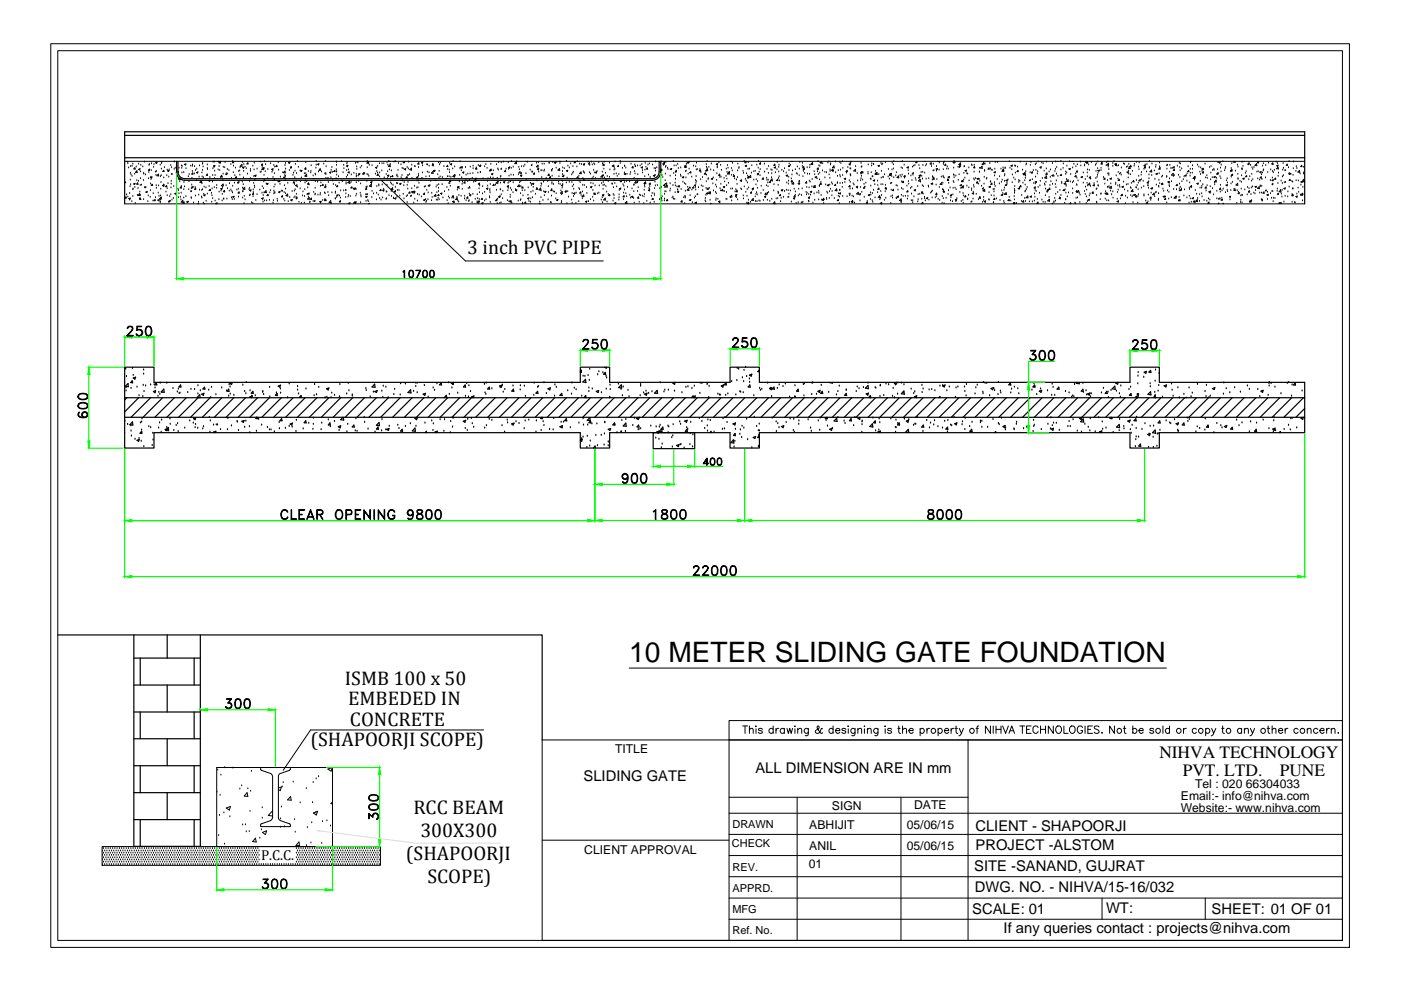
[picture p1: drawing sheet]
<svg xmlns="http://www.w3.org/2000/svg" width="297mm" height="210mm" viewBox="0 0 297 210" stroke-linecap="round" stroke-linejoin="round" font-family="sans-serif">
<defs><g id="words">
<text font-size="6" x="133.4" y="140.4">10 METER SLIDING GATE FOUNDATION</text>
<g font-size="4.2">
<text x="99.1" y="53.9">3 inch PVC PIPE</text>
<text x="73.1" y="145.2">ISMB 100 x 50</text>
<text x="73.8" y="149.6">EMBEDED IN</text>
<text x="74.2" y="153.8">CONCRETE</text>
<text x="65.8" y="158.2">(SHAPOORJI SCOPE)</text>
<text x="87.6" y="172.7">RCC BEAM</text>
<text x="89.1" y="177.5">300X300</text>
<text x="86.1" y="182.2">(SHAPOORJI</text>
<text x="90.6" y="187.1">SCOPE)</text>
</g>
<g font-size="3.7">
<text x="245.8" y="160.7">NIHVA TECHNOLOGY</text>
<text x="250.8" y="164.5">PVT. LTD.</text>
<text x="271.3" y="164.5">PUNE</text>
</g>
<g font-size="3.1">
<text x="123.7" y="165.6">SLIDING GATE</text>
<text x="160.2" y="163.9">ALL DIMENSION ARE IN mm</text>
<text x="206.8" y="176.1">CLIENT - SHAPOORJI</text>
<text x="206.6" y="184.7">SITE -SANAND, GUJRAT</text>
<text x="206.9" y="180.3">PROJECT -ALSTOM</text>
<text x="206.7" y="189.2">DWG. NO. - NIHVA/15-16/032</text>
<text x="206.1" y="193.7">SCALE: 01</text>
<text x="212.8" y="197.9">If any queries contact : projects@nihva.com</text>
<text x="234.5" y="193.7">WT:</text>
<text x="256.9" y="193.7">SHEET: 01 OF 01</text>
</g>
<text font-size="3" x="55.3" y="182.3">P.C.C.</text>
<g font-size="2.6">
<text x="130.4" y="159.6">TITLE</text>
<text x="253.4" y="167.1">Tel : 020 66304033</text>
<text x="176.4" y="171.7">SIGN</text>
<text x="193.8" y="171.5">DATE</text>
<text x="250.3" y="172.1">Website:- www.nihva.com</text>
<text x="250.4" y="169.7">Email:- info@nihva.com</text>
<text x="171.6" y="175.7">ABHIJIT</text>
<text x="192.2" y="175.7">05/06/15</text>
<text x="123.9" y="181.1">CLIENT APPROVAL</text>
<text x="171.5" y="184.1">01</text>
<text x="171.6" y="180.2">ANIL</text>
<text x="192.2" y="180.2">05/06/15</text>
</g>
<g font-size="2.3">
<text x="155.2" y="179.6">CHECK</text>
<text x="155.3" y="175.6">DRAWN</text>
<text x="155.3" y="184.6">REV.</text>
<text x="155.3" y="189.1">APPRD.</text>
<text x="155.3" y="193.6">MFG</text>
<text x="155.3" y="198.1">Ref. No.</text>
</g>
</g></defs>
<!-- layer: 0 -->
<g fill="none" stroke="#000" stroke-width=".21">
<path d="M10.8 9.3h275.3v191.6h-275.3zM12.2 10.8h272.4v188.6h-272.4zM133.4 141.6h113.9M154.6 152.8h130v4.1h-130zM154.6 156.9v42.5M157.5 153.9h1M158 153.9v1.6M158.9 154.7l.3-.3 .4 .1 .1 1M158.9 153.9v1.6M160.2 154h.2zM160.3 154.5v1M161.6 154.6a.51 .51 0 0 0-.8 0l.3 .3 .5 .1v.2a.47 .47 0 0 1-.4 .3 .47 .47 0 0 1-.4-.3"/>
<path d="M163.9 154.6a.49 .49 0 0 0-.7 0 .49 .49 0 0 0 0 .7 .49 .49 0 0 0 .7-.1M163.9 153.9v1.6M164.5 154.4v1.1M165.1 154.4a.5 .5 0 0 0-.6 .5M166.3 154.6a.49 .49 0 0 0-.7 0 .49 .49 0 0 0 0 .7 .49 .49 0 0 0 .7-.1M166.3 154.4v1.1M166.8 154.4l.3 1.1 .3-1.1 .3 1.1 .3-1.1M168.5 153.9v.2zM168.5 154.5v1M169.1 154.7l.4-.3 .4 .1 .1 1M169.1 154.4v1.1M171.4 154.4v1.2a.38 .38 0 0 1-.2 .4 .38 .38 0 0 1-.5-.1"/>
<path d="M171.4 154.6a.49 .49 0 0 0-.7 0 .49 .49 0 0 0 0 .7 .49 .49 0 0 0 .7-.1M174.3 154.6v-.2l-.2 .1-.2 .5a.56 .56 0 0 1-.4 .5 .56 .56 0 0 1-.6-.3l.1-.4 .6-.4v-.4l-.1-.1-.3 .2 .3 .6 .5 .7 .3 .1v-.2M176.6 154.6a.49 .49 0 0 0-.7 0 .49 .49 0 0 0 0 .7 .49 .49 0 0 0 .7-.1M176.6 153.9v1.6M177.2 154.9h.9a.48 .48 0 0 0-.7-.4 .48 .48 0 0 0-.2 .7 .47 .47 0 0 0 .4 .3 .47 .47 0 0 0 .5-.3M179.3 154.6a.51 .51 0 0 0-.8 0l.2 .3 .6 .1v.2a.47 .47 0 0 1-.4 .3 .47 .47 0 0 1-.4-.3M179.8 154h.1zM179.8 154.5v1M181.3 154.4l-.1 1.4-.2 .2-.4-.1M181.3 154.6a.49 .49 0 0 0-.7 0 .49 .49 0 0 0 0 .7 .49 .49 0 0 0 .7-.1M181.9 154.7l.4-.3 .3 .1 .1 1M181.9 154.4v1.1"/>
<path d="M183.3 153.9v.2zM183.3 154.5v1M183.9 154.7l.3-.3 .4 .1 .1 1M183.9 154.4v1.1M186.2 154.4l-.1 1.4-.3 .2-.3-.1M186.2 154.6a.51 .51 0 0 0-.8 0 .51 .51 0 0 0 0 .7 .51 .51 0 0 0 .8-.1M187.6 154h.2zM187.7 154.5v1M189 154.6a.51 .51 0 0 0-.8 0l.2 .3 .5 .1 .1 .2a.47 .47 0 0 1-.4 .3 .47 .47 0 0 1-.4-.3M190.3 154.4h.6M190.6 153.9v1.3v.2l.3 .1M191.4 154.7l.3-.3 .4 .1 .1 1"/>
<path d="M191.4 153.9v1.6M192.7 154.9h.9v-.3a.5 .5 0 0 0-.8 0 .5 .5 0 0 0 .1 .7 .5 .5 0 0 0 .7-.1M195.1 154.6a.49 .49 0 0 1 .7 0 .49 .49 0 0 1 0 .7 .49 .49 0 0 1-.7-.1M195.1 154.4v1.6M196.5 154.4v1.1M197.1 154.4a.5 .5 0 0 0-.6 .5M198.9 154.6a.49 .49 0 0 1 .7 0 .49 .49 0 0 1 0 .7 .49 .49 0 0 1-.7-.1M198.9 154.4v1.6M200.3 154.9h.8v-.3a.49 .49 0 0 0-.7 0 .49 .49 0 0 0 0 .7 .49 .49 0 0 0 .7-.1M201.6 154.4v1.1M202.2 154.4l-.5 .2-.1 .3M202.5 154.4h.5"/>
<path d="M202.7 153.9v1.3l.1 .2 .3 .1M203.4 154.4l.4 1.1 .5-1.1M203.8 155.5l-.2 .4-.3 .1M205.2 156.9v42.5M206.9 154.4h.5M207.5 153.9l-.3 .1v.2v1.3M210 153.9v1.6l-1.1-1.6v1.6M210.6 153.9v1.6M211.2 153.9v1.6M211.2 154.6h1M212.2 153.9v1.6M212.6 153.9l.6 1.6 .6-1.6"/>
<path d="M213.9 155.5l.6-1.6 .6 1.6M214.2 154.9h.7M216.2 153.9h1.1M216.8 153.9v1.6M217.6 154.6h.6M218.6 153.9h-1v1.6h1M220.1 154.3a.57 .57 0 0 0-.7-.4 .57 .57 0 0 0-.4 .6v.4a.56 .56 0 0 0 .5 .6 .56 .56 0 0 0 .6-.4M220.6 154.6h1.1M220.6 153.9v1.6M221.7 153.9v1.6M223.3 153.9v1.6l-1-1.6v1.6M224.1 154a.75 .75 0 0 1 1 .7 .75 .75 0 0 1-1 .7l-.3-.5v-.4z"/>
<path d="M225.6 153.9v1.6h.9M227 154a.8 .8 0 0 1 1 .5 .8 .8 0 0 1-.5 1 .84 .84 0 0 1-.8-.6 .84 .84 0 0 1 .3-.9zM229.5 154.3a.57 .57 0 0 0-.7-.4 .57 .57 0 0 0-.4 .6v.4a.55 .55 0 0 0 .6 .6 .55 .55 0 0 0 .5-.6h-.3M230.1 153.9v1.6M230.6 154.6h.6M231.6 153.9h-1v1.6h1M233 154.1l-.3-.2-.6 .1-.1 .1 .1 .4 .9 .4v.3a.6 .6 0 0 1-1 0M233.6 155.4h.1zM236.3 153.9v1.6l-1-1.6v1.6M238.2 154.4h.5M238.4 153.9v1.3l.1 .2 .3 .1M240.2 154.6a.49 .49 0 0 1 .7 0 .49 .49 0 0 1 0 .7 .49 .49 0 0 1-.7-.1"/>
<path d="M240.2 153.9v1.6M241.5 154.9h.9l-.1-.3a.5 .5 0 0 0-.7 0 .5 .5 0 0 0 .1 .7 .5 .5 0 0 0 .7-.1M244.6 154.6a.51 .51 0 0 0-.8 0l.2 .3 .5 .1 .1 .2a.47 .47 0 0 1-.4 .3 .47 .47 0 0 1-.4-.3M246.6 153.9v1.6M248 154.6a.49 .49 0 0 0-.8 0 .49 .49 0 0 0 0 .7 .49 .49 0 0 0 .8-.1M248 153.9v1.6M250.9 154.4v1.1M251.5 154.4a.5 .5 0 0 0-.6 .5M253.7 154.6a.49 .49 0 0 0-.8 0 .49 .49 0 0 0 0 .7 .49 .49 0 0 0 .8-.1M255.6 154.6a.49 .49 0 0 1 .8 0 .49 .49 0 0 1 0 .7 .49 .49 0 0 1-.8-.1M255.6 154.4v1.6M256.9 154.4l.4 1.1 .5-1.1"/>
<path d="M257.3 155.5l-.1 .3-.4 .2M259 154.4h.5M259.2 153.9v1.3l.1 .2 .3 .1M263.2 154.6a.49 .49 0 0 0-.7 0 .49 .49 0 0 0 0 .7 .49 .49 0 0 0 .7-.1M263.2 154.4v1.1M263.8 154.7l.2-.2a.38 .38 0 0 1 .7 .2v.8M263.8 154.4v1.1M265.1 154.4l.5 1.1 .4-1.1M265.6 155.5l-.3 .4-.3 .1M268.7 154.4h.5M268.9 153.9v1.3l.1 .2 .3 .1M269.7 154.7l.4-.3 .4 .1v1"/>
<path d="M269.7 153.9v1.6M271.1 154.9h.9a.46 .46 0 0 0-.6-.5 .46 .46 0 0 0-.3 .6 .47 .47 0 0 0 .3 .5 .47 .47 0 0 0 .6-.3M272.5 154.4v1.1M273.1 154.4l-.5 .2-.1 .3M275.2 154.6a.49 .49 0 0 0-.7 0 .49 .49 0 0 0 0 .7 .49 .49 0 0 0 .7-.1M277.2 154.7l.4-.3 .3 .1 .1 1M277.2 154.4v1.1M279.4 154.6a.51 .51 0 0 0-.7 0 .51 .51 0 0 0 0 .7 .51 .51 0 0 0 .7-.1M279.8 154.9h.9v-.3a.5 .5 0 0 0-.7 0 .5 .5 0 0 0 0 .7 .5 .5 0 0 0 .7-.1M281.3 154.4v1.1M281.9 154.4a.5 .5 0 0 0-.6 .5M282.3 154.7l.3-.3 .4 .1 .1 1"/>
<path d="M282.3 154.4v1.1M283.6 155.4h.2zM284.6 156.9v42.5M284.6 156.9h-169.7v42.5h169.7M55.4 174.6l-.1 .7h6.3v-.4M55.4 163.3l1.9 .7 .5 .6v8.8l-.5 .6M57.4 174l-2 .7M59.4 164l-.3 .3-.1 .3v8.8l.4 .6M59.5 174l1.9 .6 .1 .3M61.5 163.1l-.1 .2-1.9 .7M61.6 163.1v-.4h-6.3l.1 .6M114.9 178.1h39.7"/>
<path d="M154.6 176.9h130M154.6 172.4h130M154.6 169h50.6M169 169v30.4M191 169v30.4M154.6 185.9h130M154.6 181.4h130M154.6 190.4h130M154.6 194.9h130M233.7 190.4v4.5M255.5 190.4v4.5"/>
<circle cx="197.9" cy="154.9" r=".51"/>
<circle cx="206.1" cy="154.9" r=".51"/>
<circle cx="237.3" cy="154.9" r=".51"/>
<circle cx="245.5" cy="154.9" r=".52"/>
<circle cx="249.9" cy="154.9" r=".51"/>
<circle cx="254.6" cy="154.9" r=".51"/>
<circle cx="260.5" cy="154.9" r=".51"/>
<circle cx="267.8" cy="154.9" r=".52"/>
<circle cx="276.2" cy="154.9" r=".52"/>
</g>
<!-- layer: CRN-AR-COLUMN-HATCH -->
<g fill="none" stroke="#000" stroke-width=".21">
<path d="M26.4 34.2h250.2M26.5 38.7h.1M26.6 38.8h.1M26.9 34.2l.2 .1v-.1M27.1 34.7h.1M27.3 35.6h.1M27.6 39.6h.1M27.6 38.2h.1M27.7 36.7h.1M27.7 35.3h.1M27.7 39.2h.1M27.8 37.1h.1"/>
<path d="M28 35.3h.1M28 37.4h.1M28.2 34.8h.1M28.3 39l.3-.1-.1 .2zM28.5 37h.1M28.6 39.8h.1M28.6 35.6l.1 .3-.3-.1zM28.9 35.4h.1M29 38.3h.1M29 36.2l.1 .4-.4-.1 .4-.3M29.2 38.8l.1 .3-.3-.1zM29.3 40h.1"/>
<path d="M29.4 38.4h.1M29.4 34.8h.1M29.4 35.9l.3-.1-.1 .2zM29.7 39.3h.1M29.8 37.9h.1M29.8 36.4h.1M29.9 35.1h.1M30 39.2h.1M30.3 35.4h.1M30.4 38.3h.1M30.5 36.7h.1M30.5 36.9h.1"/>
<path d="M30.6 39.8h.1M30.7 34.4h.1M30.8 37.1h.1M30.9 39.8h.1M31.5 37.9h.1M31.6 36.6h.1M31.6 35.1h.1M31.7 34.9h.1M31.7 35.9v.2h-.2zM31.9 39h.1M31.9 37.6l.3-.1-.1 .3zM32 37.6h.1"/>
<path d="M32 38.1h.1M32.1 36.2h.1M32.1 34.7h.1M32.3 39.4h.1M32.3 39.1v.2h-.2zM32.6 35.5h.1M32.7 34.9h.1M32.9 36.5h.1M33 34.5l.3-.1-.1 .3zM33.1 37.2h.1M33.1 39.4h.1M33.2 36.4h.1"/>
<path d="M33.2 39.9h.1M33.2 37.3h.4v-.4l-.3 .4M33.6 39.4h.1M34 35h.1M34 37.5h.1M34.1 38.7h.1M34.2 37.3h.1M34.2 35.9h.1M34.3 34.7h.1M34.3 34.4h.1M34.5 39.3l.3-.1-.1 .3zM34.6 39.5h.1"/>
<path d="M34.7 39.2h.1M34.7 37.7h.1M34.7 36.1l.1 .3h-.3zM34.9 35.6h.1M35.3 39.3l.1 .3h-.3zM35.4 37.3h.1M35.4 36.1h.1M35.5 36.2l.3-.1-.1 .3zM35.6 38.9h.1M35.8 37.5h.1M35.9 36h.1M36.2 35.1h.1"/>
<path d="M36.3 39.8h.1M36.3 38.4h.1M36.3 39h.1M36.3 37h.1M36.4 35.6h.1M36.5 37h.1M36.8 39.5h.1M36.9 35.9h.1M37 34.3h.1M37.1 35.6h.1M37.4 37.3h.1M37.6 37.3h.1"/>
<path d="M37.7 36.4h.1v.3M37.9 35.6h.1M38 37.8l-.2 .1 .4 .1v-.1l-.1 .1 .2 .1v-.1M38.1 38.5h.1M38.4 39.6l.1 .3-.3-.1zM38.5 39.5h.1M38.5 35.2h.1M38.5 38.1h.1M38.5 35.7h.1M38.6 36.7h.1M38.6 35.3h.1M39 36.6h.1"/>
<path d="M39 38.7h.1M39.1 39.6h.1M39.1 34.8h.3l-.1 .2zM39.4 35.8h.1M39.9 37.5h.1M40.1 38.5h.1M40.1 37h.1M40.4 35.2h.1M40.7 39.2h.1M40.7 39.7l.3-.1-.1 .2zM40.7 37.8h.1M40.8 36.4h.1"/>
<path d="M40.8 35.3h.1M40.8 35h.1M40.9 36.7v.2h-.2zM41.2 36.9h.1M41.2 35.3h.1M41.4 39.8h.1M41.5 36.2h.1M41.5 39.9v.2h-.3zM41.7 38.3h.1M41.7 36.6l.3-.2-.1 .3zM41.7 35.9h.1M42.2 37.5h.1"/>
<path d="M42.3 35.2h.1M42.4 38.7l.3-.4 .1 .4zM42.8 38.9h.1M42.8 36.7h.1M42.9 37.5h.1M42.9 36.1h.1M42.9 34.8h.1M43 34.7h.1M43.1 35.4h.1M43.1 37.7h.1M43.3 39.7h.1M43.7 39.8h.1"/>
<path d="M44 35h.1M44 35.7h.1M44 36.9v.3h-.3zM44 35.9h.1M44.3 39.5h.1M44.5 38.2l-.2 .1 .2 .1v-.2M44.5 37.6h.1M45.1 38.6h.1M45.1 37.2h.1M45.1 35.8h.1M45.2 34.4h.1M45.3 35.2l.3-.1-.1 .2z"/>
<path d="M45.4 35.5h.1M45.4 39.8h.1M45.4 34.4h.1M45.5 37.8h.1M45.5 36.3h.1M45.6 37.2h.1M45.9 39.3h.1M45.9 39.9h.1M46.2 34.2h.3M46.2 36h.1M46.5 35.3h.1M46.6 36.2h.1"/>
<path d="M46.6 34.6h.1M46.7 34.2l-.3 .3h.4v-.3M46.8 37.8h.1M47 37.2v.3l-.2-.1zM47.1 37.6h.1M47.2 39.8h.1M47.3 38.3h.1M47.3 36.9h.1M47.3 39v.4h-.3zM47.3 35.5h.1M47.6 35.6h.1M47.7 34.5h.1"/>
<path d="M47.9 36.9l.2-.1v.2zM47.9 39.4h.1M48.1 36.8h.1M48.2 35.9h.1M48.5 36.2h.1M48.7 38.9h.1M49 34.9h.1M49.1 37.8h.1M49.3 39.5h.1M49.3 34.2h.1M49.5 36.6h.1M49.5 35.2h.1"/>
<path d="M49.5 34.2v.3h-.2zM49.7 38.8h.1M49.8 37.3h.1M49.9 35.6h.1M50.1 37.5v.2h-.2zM50.4 38.7l.3-.2-.1 .3zM50.4 38.9h.1M50.6 36.4h.1M50.8 36.2h.1M50.9 37.1h.1M50.9 35.6h.1M51.3 34.8v.5l-.4-.1z"/>
<path d="M51.4 38.6h.1M51.4 35.5l.3-.1-.1 .3zM51.4 39.9h.1M51.4 34.5h.1M51.6 39.2h.1M51.6 37.7h.1M51.7 36.3h.1M51.7 34.9h.1M51.9 39.7l-.4 .4h.4v-.3M52 35.4h.1M52.2 35.8h.1M52.5 36.9h.1"/>
<path d="M52.5 34.5l.1 .3h-.3zM52.9 38.5h.1M52.9 39.9h.1M53 37.9l.1-.2 .1 .2M53.1 36.3h.1M53.1 35.9h.1M53.6 35.2h.1M53.8 38.9h.1M53.8 37.4h.1M53.9 36h.1M53.9 34.6h.1M53.9 39.5h.1"/>
<path d="M54 39.8h.1M54 37.3l.3-.2-.1 .3zM54 38.2h.1M54.5 35.9h.1M55.1 34.2h.2M55.2 36.6h.1M55.4 36.4h.1M55.5 35.9l.4-.3v.4zM55.6 39.6h.1M55.6 35.5h.1M55.6 34.8l.1 .3-.3-.1zM55.9 38.6h.1"/>
<path d="M56 37.2h.1M56 38.2h.1M56 35.7h.1M56 38.2h.2M56.1 34.3h.1M56.2 36.4h.1M56.3 34.9h.1M56.4 39h.1M56.5 39l.3-.1-.1 .2zM56.7 37.9h.1M56.8 35.9h.1M57.4 34.7h.1"/>
<path d="M57.6 35.9l.3-.1-.1 .2zM57.7 36.5h.1M57.8 36.2h.1M57.9 37.6h.1M58.1 35.1h.1M58.1 39.7h.1M58.1 38.3h.1M58.2 36.8h.1M58.2 38.2h.1M58.3 35.4h.1M58.3 39.2h.1M58.7 35.1v.2h-.2z"/>
<path d="M58.9 38.6h.1M59 34.5h.1M59.1 36.1h.1M59.3 38.3v.2h-.2zM59.4 39.1h.1M59.5 37.5h.1M60 36.6h.1M60.1 36.6l.3-.3 .1 .4zM60.1 37.6l.3-.1-.1 .3zM60.3 39.4h.1M60.4 36.5h.1M60.4 37.2h.1"/>
<path d="M60.4 35.1h.1M60.5 38.3h.1M60.5 37.4h.1M60.6 35.9h.1M60.6 34.7h.1M61 38.9h.1M61.1 34.5l.4-.1-.1 .2zM61.4 36.2h.1M61.7 35.7h.1M61.7 35.3l.1 .3h-.2zM62.1 37.2h.1M62.2 36.7h.1"/>
<path d="M62.3 38.5l.1 .3h-.2zM62.5 39.1h.1M62.5 37.7h.1M62.5 36.3h.1M62.6 34.8h.1M62.7 39.3l.3-.1-.1 .3zM62.8 38.4h.1M62.9 36.8h.1M63 39.7h.1M63 34.2h.1M63.3 35.5h.1M63.6 36.2h.1"/>
<path d="M63.7 38.5h.1M63.7 36.2l.3-.1-.1 .3zM63.9 37.7h.1M64.5 36.8h.1M64.7 38.8h.1M64.7 37.4h.1M64.8 38.4h.1M64.8 35.9h.1M64.8 34.5h.1M64.8 36.8h.1M64.8 35.6l.1 .3-.3-.1zM65 37l-.3 .3 .3 .1v-.4"/>
<path d="M65 38.5h.1M65.2 39.8h.1M65.4 36.4h.1M65.4 38.8l.1 .3-.3-.1zM65.5 39.2h.1M65.9 36.7h.1M65.9 36.3h.1M66 35.1h.1M66.4 37.3h.1M66.4 37.9h.2M66.8 39.9h.1M66.8 36.9h.1"/>
<path d="M66.9 38.5h.1M66.9 37.1h.1M67 35.6h.1M67 34.2h.1M67 35h.1M67.3 38.6h.1M67.3 34.8l.3-.1-.1 .3zM67.5 36.4h.1M67.9 35.9h.1M67.9 35.9v.2h-.2zM68 39.5h.1M68 38.8h.1"/>
<path d="M68.2 36.4h.1M68.5 39.1v.2h-.2zM68.6 34.8h.1M68.8 39.7l.3-.2-.1 .3zM68.9 36.9h.1M69 39.6h.1M69 34.2h.1M69.1 39.3h.1M69.1 36.8h.1M69.1 37.8h.1M69.1 37h.1M69.1 35.3h.1"/>
<path d="M69.4 37.9l.2-.2v.2M69.6 38.7h.1M69.9 36.6l.3-.2-.1 .3zM70.2 37.7h.1M70.2 36.1h.1M70.4 35.5h.1M70.5 36.5h.1M70.5 38.4h.1M70.7 39.1h.1M71 36.4h-.2l.2-.3v.3M71.2 39.3h.1M71.3 37.9h.1"/>
<path d="M71.3 36.4h.1M71.3 36h.1M71.3 34.3h.1M71.3 35.1h.1M71.3 34.4h.1M71.4 37.1h.1M71.4 36.4h.1M71.6 39.3v.3h-.3zM71.8 37.5h.1M71.9 38.8h.1M72.4 34.3h.1M72.6 38.2l-.2 .1 .2 .1 .1-.2"/>
<path d="M72.7 36.6h.1M72.9 35.1h.1M72.9 35.8h.1M73.4 39h.1M73.4 38.8h.1M73.5 37.6h.1M73.5 35.2l.3-.1-.1 .2zM73.5 36.2h.1M73.5 34.8h.1M73.6 34.5h.1M73.7 37.2h.1M73.8 36.6l.2-.2 .1 .3z"/>
<path d="M73.9 36h.1M74.1 38.4v.4l-.3-.1zM74.2 38.9h.1M74.4 38.7h.1M74.5 37.1h.1M74.6 39.6v.3l-.2-.1zM75 36.7h.1M75.4 34.6h.1M75.5 38.7h.1M75.5 37h.1M75.5 37.5h.1M75.6 37.3h.1"/>
<path d="M75.6 35.4h.1M75.7 35.9h.1M75.7 34.5h.1M75.9 34.5h.1M76 37.3h.1M76 36.9l.3-.1-.1 .2zM76 38.4h.1M76.4 35.6h.1M76.5 39h.1M76.7 35.3h.1M77.1 36.7v.2h-.2zM77.2 36.7h.1"/>
<path d="M77.3 36.8h.1M77.6 39.8h.1M77.7 39.9v.2h-.2zM77.7 39.8h.1M77.8 38.4h.1M77.8 39.6h.1M77.8 37h.1M77.9 35.6h.1M77.9 34.2h.1M78 37.1h.1M78.1 34.2l.1 .4M78.1 34.2l-.3 .4h.4"/>
<path d="M78.2 34.6h.1M78.2 37.4h.1M78.3 35.1h.1M78.3 39.5l.4-.4v.4zM78.5 38.7l.4-.2-.1 .3zM78.7 39.6h.1M78.8 39.1h.1M78.9 35.1h.1M79.6 36.9h.1M79.6 35.5l.3-.1-.1 .3zM79.9 39.5h.1M79.9 36.4h.1"/>
<path d="M80 36.7h.1M80.1 35.3h.1M80.2 36.9v.3h-.3zM80.3 39.4h.1M80.3 39.2h.1M80.4 34.7h.1M80.5 37.5h.1M80.5 36.7h.1M81 36.2h.1M81 34.7h.1M81 39.2h.1M81.4 34.7h.1"/>
<path d="M81.5 37.7h.1M81.9 37h.1M82.1 39.3h.1M82.1 34.5h.1M82.1 37.8h.1M82.1 37.3l.3-.2v.3zM82.2 36.4h.1M82.2 35h.1M82.4 35.3l.3-.4v.4zM82.4 34.2h.1M82.4 34.2h.3M82.6 36h.1"/>
<path d="M82.7 34.8h.1M82.8 37.6h.1M82.8 38.8h.1M83 36.2h.1M83 39h.1M83 37.4l.2-.2 .1 .3zM83.2 39.8l.1 .4h-.4zM83.3 34.2h.2M83.3 39.3h.1M83.7 34.3h.1M83.8 39.7h.1M83.9 34.3h.1"/>
<path d="M84.1 38.9h.1M84.1 37.3h.1M84.2 37.1h.1M84.3 38.9h.1M84.3 37.5h.1M84.4 36.1h.1M84.5 34.7h.1M84.7 39l.3-.1-.1 .2zM85 34.9h.1M85.1 37.7h.1M85.2 37.2h.1M85.3 35.7h.1"/>
<path d="M85.3 38.4h.1M85.5 35.8h.1M85.6 39.4h.1M85.7 38.7h.1M85.7 34.2v.3h-.2zM85.7 35.9l.3-.1v.2zM86.3 37.5v.2h-.2zM86.3 39.3h.1M86.3 35.5h.1M86.5 37.2h.1M86.5 38.7h.1M86.6 35.8h.1"/>
<path d="M86.6 34.4h.1M86.8 37h.1M86.9 36l.4 .1-.1-.5-.3 .4M87.3 35h.1M87.3 37.8h.1M87.9 39.5h.1M87.9 35.3h.1M88 35.3h.1M88.3 37.6l.3-.1-.1 .2zM88.4 39.9h.1M88.4 38.4h.1M88.6 39.8h.1"/>
<path d="M88.7 38.4h.1M88.7 37h.1M88.7 35.5h.1M88.7 37.3h.1M88.8 34.5v.3h-.2zM88.8 38.9h.1M89.2 37.9l.2-.2v.2M89.3 34.5l.3-.1-.1 .2zM89.5 36.7h.1M89.6 35.1h.1M89.6 37.9h.1M90 39.7h.1"/>
<path d="M90.2 39.6h.1M90.3 37.5h.1M90.5 34.9h.1M90.6 36.5h.1M90.6 35h.1M90.8 39.5h.1M90.9 39.3l.3-.1-.1 .3zM90.9 36.6h.1M91 35.2h.1M91 37.4h.1M91.3 38.4h.1M91.5 36.7l.3-.3v.3z"/>
<path d="M91.6 35l.2-.2 .1 .3zM91.8 34.8h.1M91.8 35.2h.1M91.9 36.2l.3-.1-.1 .3zM92.2 36.3h.1M92.3 38.2h.2M92.5 39.7h.1M92.7 39.3h.1M92.8 37h.1M93 39.9h.1M93 34.5h.1M93 39.2h.1"/>
<path d="M93.1 37.8h.1M93.1 36.3h.1M93.2 34.9h.1M93.3 37.5h.1M93.4 34.6h.1M93.7 39.2h.1M93.8 37.6h.1M94.1 35.3h.1M94.5 37.9h.2M94.8 39.8h.1M94.9 37.5h.1M94.9 35.1l.1 .2h-.3z"/>
<path d="M94.9 35.9h.1M95.2 38.9h.1M95.2 37.5h.1M95.3 36.1h.1M95.3 36.6h.1M95.3 38.9h.1M95.3 34.6h.1M95.5 39.5h.1M95.5 38.3l.1 .2h-.3zM95.5 34.8l.3-.1-.1 .3zM95.6 37.6h.1M96 35.8h.1"/>
<path d="M96.1 34.2h.1M96.3 37.6h.1M96.4 37v.5l-.4-.1zM96.4 35.4h.1M96.5 37.3h.1M97 39.9h.1M97 39.7l.3-.2-.1 .3zM97.4 38.6h.1M97.5 37.2h.1M97.5 35.7h.1M97.6 34.3h.1M97.6 35.6h.1"/>
<path d="M97.8 36.2h.1M97.9 37.7h.1M98 39.1h.1M98 35.3v.3h-.2zM98.1 38.6h.1M98.1 36.6l.3-.2-.1 .3zM98.6 38.5v.3h-.2zM98.7 35.5h.1M98.8 38.3h.1M98.8 37.1h.1M99.2 38.5h.1M99.2 36.9h.1"/>
<path d="M99.3 40h.1M99.5 39.7h.1M99.6 38.3h.1M99.6 39.9h.1M99.7 36.9h.1M99.7 35.4h.1M100.1 37.8h.1M100.3 36.8h.1M100.3 35.2h.1M100.3 35.8h.1M100.4 38.7h.1M100.8 38.2h.1"/>
<path d="M100.8 38.2l-.2 .1 .2 .1 .1-.2M100.8 35.8l.2-.2 .1 .3zM100.8 37.9l.1-.1v.1M101 35.6h.1M101.1 38.4h.1M101.3 36.7h.1M101.4 35.1h.1M101.4 39l.2-.2 .1 .3zM101.6 35.2l.4-.1-.2 .2zM101.7 39.4h.1M101.8 36.6h.1M101.9 35.2h.1"/>
<path d="M101.9 36.6h.1M102.3 39.6h.1M102.4 37.9h.1M102.8 35.3h.1M103 34.9h.1M103.3 35.7h.1M103.3 38.4h.1M103.4 39.5h.1M103.5 37.9h.1M103.8 36.3h.1M103.9 39.1h.1M104 37.7h.1"/>
<path d="M104 36.3h.1M104.1 34.8h.1M104.1 35.9l.1 .2h-.3zM104.2 36.9l.3-.1-.1 .2zM104.5 37.8h.1M104.6 36.2h.1M104.7 39.1v.2h-.2zM105 39.2h.1M105.2 38.8l.3-.3 .1 .4zM105.3 34.9h.1M105.4 37.8h.1M105.6 35.8h.1"/>
<path d="M105.6 38.6h.1M105.6 36.1h.1M105.7 34.5h.1M106.1 38.8h.1M106.1 37.5h.1M106.2 37.4h.1M106.2 35.9h.1M106.3 34.5h.1M106.3 35.9h.1M106.7 38.6l.3-.1-.1 .3zM106.8 34.4h.1M107.2 36.1v.3h-.3z"/>
<path d="M107.3 35.9h.1M107.7 38.9h.1M107.8 39.9h.1M107.8 34.5h.1M107.8 39.3v.3h-.3zM107.8 35.5l.3-.1-.1 .2zM107.8 35.9h.1M107.9 38.7h.1M107.9 37.3h.1M108.2 40h.1M108.3 38.5h.1M108.3 37.1h.1"/>
<path d="M108.4 35.7h.1M108.4 34.2h.1M108.8 38.7h.1M108.8 35.4h.1M108.9 37.2h.1M109.5 34.3v.4h-.4zM109.6 34.3h.1M109.9 37h.1M110 35.5h.1M110 39.2l.1 .4-.4-.1zM110 36.6l.3-.2v.3zM110.1 36h.1"/>
<path d="M110.2 38.7h.1M110.3 39.5h.1M110.3 37.3l.3-.2-.1 .3zM110.4 38.5h.1M110.4 36.9h.1M110.5 39.6h.1M110.5 36.8h.1M110.6 35.3h.1M110.8 39.6l.1 .3-.3-.1zM111.1 35.3h.1M111.3 35h.1M111.5 34.2h.1"/>
<path d="M111.5 36.8h.1M111.6 38.3h.1M111.9 34.4h.1M112 39.8h.1M112.4 36.1h.1M112.5 38.9h.1M112.7 39.3h.1M112.7 35.1h.1M112.7 39h.1M112.7 36.5h.1M112.8 35.1h.1M112.9 38.9h.3l-.1 .2z"/>
<path d="M112.9 36.5h.1M113 39.7h.1M113.3 36.7v.2h-.2zM113.7 35.3l.4-.3v.4zM113.8 34.6h.1M113.8 38.4h.1M113.9 39.9v.2h-.2zM113.9 35.9l.3-.2-.1 .3zM114.1 34.5h.1M114.2 36.5h.1M114.7 39.5h.1M114.7 36.2h.1"/>
<path d="M114.7 38.9h.1M114.8 39.1h.1M114.9 37.6h.1M114.9 36.2h.1M114.9 34.8h.1M115.2 38.6h.1M115.3 36.3h.1M115.4 34.8h.1M115.4 36.1h.1M115.8 37.8h.1M116.1 38.5h.1M116.3 39.6h.1"/>
<path d="M116.4 36.9v.3h-.2zM116.4 34.6h.1M116.5 37.6l.3-.1-.1 .2zM116.9 36.1h.1M117 36.3h.1M117 38.7h.1M117 39h.1M117.1 37.3h.1M117.2 35.9h.1M117.2 34.5h.1M117.4 39.1h.1M117.5 34.5l.3-.1-.1 .2z"/>
<path d="M117.9 35.6h.1M118 34.4h.1M118.3 36.1l.3-.4 .1 .5zM118.4 38.6h.1M118.5 39h.1M118.5 37.5h.1M118.6 34.2h.3M118.7 34.7h.1M118.8 39.1h.1M119 39.3l.3-.1-.1 .3zM119.2 39.9h.1M119.2 38.4h.1"/>
<path d="M119.2 37.4l.2-.2 .1 .3zM119.3 37h.1M119.3 36.4h.1M119.3 39.1h.1M119.3 35.6h.1M119.6 37.3h.1M119.6 35.8h.1M120.1 38.8h.1M120.1 36.2l.3-.1-.1 .3zM120.1 34.2h.1M120.2 37.8h.1M120.4 35.2h.1"/>
<path d="M120.7 38.7h.1M120.7 35.6h.1M121 34.8h.1M121.2 37.1h.1M121.3 38.7h.1M121.3 39.6h.1M121.4 36.7h.1M121.5 35.3h.1M121.6 36.5h.1M121.6 39.2h.1M121.9 34.2l.1 .3h-.3zM122.3 35.4h.1"/>
<path d="M122.4 34.3h.1M122.5 37.5l.1 .2h-.3zM122.7 37.9h.2M122.7 40h.1M122.7 37.3h.1M122.8 38.4h.1M122.9 36.8l.3-.4v.4zM122.9 34.8h.1M123 38.7h.1M123.3 34.9h.1M123.5 39.3h.1M123.6 37.8h.1"/>
<path d="M123.7 36.4h.1M123.7 34.8l.3-.1-.1 .3zM123.7 35h.1M123.8 38.3h.1M123.8 36.6h.1M123.9 39.3h.1M123.9 36.7h.1M124.3 39.8h.1M124.7 34.4h.1M125 36.6h.1M125 34.5v.3h-.2zM125 35.1h.1"/>
<path d="M125.2 36.9h.1M125.2 39.7l.3-.2-.1 .3zM125.3 38.9h.1M125.4 39.8h.1M125.4 34.4h.1M125.4 37.9l.2-.2v.2M125.6 35h.1M125.7 39h.1M125.8 37.5h.1M125.9 36.1h.1M125.9 34.7h.1M126.1 34.9h.1"/>
<path d="M126.1 36.7h.1M126.2 39.4h.1M126.2 36.5l.3-.1-.1 .3zM126.3 37.8h.1M126.6 36.4h.1M126.9 34.5h.1M127.1 39.4h.1M127.6 38.9h.1M127.7 36.5h.1M127.7 34.7h.1M127.7 37.1l.1 .4h-.4zM127.9 39.3h.1"/>
<path d="M127.9 35.1h.1M127.9 38.7h.1M127.9 37.3h.1M128 35.9h.1M128 34.8l.1 .3-.2-.1zM128.1 34.4h.1M128.1 39.2h.1M128.2 37.7h.1M128.4 36.7h.1M128.5 38.2h.1M128.5 39.5h.1M128.5 38.2h.2"/>
<path d="M128.7 37.4h.1M128.9 38.2l-.2 .1 .3 .1v-.2M129.2 37.6h.1M129.2 34.6h.1M129.3 36h.1M129.7 39h.1M129.8 35.2l.3-.1-.1 .2zM129.9 39h.1M130.1 39.8h.1M130.1 38.4h.1M130.1 35.2h.1M130.2 37h.1"/>
<path d="M130.2 36.1h.1M130.2 35.5h.1M130.4 38.9h.1M130.4 35.9h.1M130.4 34.3h.1M130.7 36.9h.1M130.7 39.6h.1M130.9 37.4h.1M131.1 35.1l.1 .2h-.3zM131.2 37h.1M131.5 34.2h.1M131.5 34.7h.1"/>
<path d="M131.7 38.3l.1 .2h-.3zM132 35.7h.1M132.1 39.2h.1M132.1 38.2h.2M132.3 39.5h.1M132.3 37.9h.1M132.3 36.9l.3-.1v.2zM132.4 36.7h.1M132.4 38.7h.1M132.4 35.2h.1M132.4 35.3h.1M132.7 35.6h.1"/>
<path d="M132.9 38.5h.1M132.9 37h.1M133 39.7h.1M133.5 38.6h.1M133.6 37h.1M133.7 36.6h.1M133.8 34.8h.1M134.2 35.3l.1 .3h-.3zM134.4 39.2h.1M134.5 37.8h.1M134.5 36.4h.1M134.6 35h.1"/>
<path d="M134.6 36.9h.1M134.7 35.3h.1M134.8 38.5v.3h-.2zM134.9 38.6l.3-.1-.1 .2zM135.1 38.4h.1M135.2 35.2h.1M135.2 37h.1M135.3 39.8h.1M135.7 35.2h.1M135.9 35.5l.3-.1v.2zM136.1 34.9h.1M136.2 36.2h.1"/>
<path d="M136.2 36.7h.1M136.5 38.9l.4-.3v.3zM136.7 38.9h.1M136.7 39.3h.1M136.7 39.7h.1M136.7 37.5h.1M136.8 36.1h.1M136.8 34.6h.1M137 35.4h.1M137 35.8l.3-.2v.3zM137.4 35h.1M137.5 37.1h.1"/>
<path d="M137.6 39.9h.1M137.6 39l.3-.2v.3zM137.7 34.8h.1M137.8 39.5h.1M137.9 37.6h.1M138.4 35h.1M138.5 37.3l.3-.2-.1 .3zM138.7 35.7h.1M138.9 38.6h.1M138.9 37.2h.1M139 39.4h.1M139 35.8h.1"/>
<path d="M139 36.3h.1M139 34.3h.1M139.2 35.6h.1M139.4 39.3h.1M139.6 34.2h.2M140.2 34.3h.1M140.2 39.8h.1M140.3 35.9v.2h-.2zM140.3 37.2h.1M140.5 37.6h.1M140.5 34.8h.4v-.4l-.3 .4M140.6 35.1h.1"/>
<path d="M140.9 39.1v.2h-.2zM140.9 39.8h.1M141 38.3h.1M141.1 36.9h.1M141.1 38.9l.3-.1-.1 .3zM141.1 35.5h.1M141.2 34.5h.1M141.2 35.3h.1M141.2 39.5h.1M141.4 39.2l-.3 .4 .4 .1-.1-.4M141.5 35.6h.1M141.6 35.9h.1"/>
<path d="M142.1 38.9h.1M142.1 37.3h.1M142.1 35.9l.3-.2-.1 .3zM142.7 39.3h.1M142.8 34.2h.1M142.8 36.8h.1M142.9 35.2h.1M143.1 38.8h.1M143.2 39.4h.1M143.2 38h.1M143.2 37.3h.1M143.3 36.6h.1"/>
<path d="M143.4 35.2h.1M143.4 36.1v.3h-.2zM143.5 39.6h.1M143.7 34.8h.1M143.8 35.7h.1M144 39.3v.3h-.2zM144.3 37.1h.1M144.3 35.6h.1M144.4 37.4h.1M144.7 37.6l.3-.1-.1 .2zM144.8 38.6h.1M145.1 35.4l.3-.3 .1 .4z"/>
<path d="M145.1 38.9h.1M145.2 35.3h.1M145.3 36.4h.1M145.4 39.1h.1M145.4 37.7h.1M145.4 35.4h.1M145.5 36.3h.1M145.5 34.8h.1M145.7 34.5l.3-.1-.1 .2zM145.8 39.7h.1M145.9 36.9h.1M146.1 35.9h.1"/>
<path d="M146.2 34.4h.1M146.2 39.8h.1M146.2 36.6l.2-.2 .1 .3zM146.4 39.9h.1M146.7 37.5h.1M147 35.2h.1M147 39.6l.1 .3-.3-.1zM147.2 39.3l.3-.1-.1 .3zM147.4 39.8h.1M147.5 38.3h.1M147.5 35.3h.1M147.5 38.9h.1"/>
<path d="M147.6 37.4h.1M147.6 36h.1M147.6 38.5h.1M147.7 34.6h.1M147.8 35.9h.1M148.1 39.8h.1M148.3 36.2l.3-.1-.1 .2zM148.4 35.9h.1M148.6 38.1h.1M148.6 36.6h.1M148.7 39.4h.1M148.9 37.6h.1"/>
<path d="M149 39.6h.1M149.5 36.7l.1 .2h-.3zM149.7 36.4h.1M149.7 36.2l.3-.4v.4zM149.7 40h.1M149.7 38.5h.1M149.7 34.9h.1M149.8 37.1h.1M149.8 35.4h.1M149.9 35.7h.1M149.9 34.2h.1M150.1 38.1h.1"/>
<path d="M150.1 39.9l.1 .2h-.3zM150.2 37.9h.1M150.3 35.5h.1M150.4 39.9h.1M150.7 36h.1M150.8 34.8h.1M150.8 37.9l.3-.1-.1 .3zM151.1 39h.1M151.2 37.7h.1M151.3 36.2h.1M151.7 39.2h.1M151.9 34.8l.3-.1-.1 .3z"/>
<path d="M151.9 39.7h.1M151.9 38.2h.1M152 36.8h.1M152.1 35.4h.1M152.1 35.6h.1M152.4 34.5h.1M152.6 36.9v.3h-.2zM152.6 37.6h.1M152.8 35.1h.1M152.8 39.1h.1M152.9 37.5h.1M153 36.1h.1"/>
<path d="M153.3 39.6l.3-.1v.3zM153.5 37.8h.1M153.6 38.6h.1M153.9 37.4h.1M154 35.9h.1M154.1 39.4h.1M154.1 38h.1M154.1 36.5h.1M154.2 35.1h.1M154.2 36.9l.4-.4v.4zM154.4 35.6h.1M154.4 36.5l.3-.1-.1 .3z"/>
<path d="M154.4 38.9h.1M154.9 34.2h.2M155.1 35.7h.1M155.1 37.2h.1M155.3 36.2h.1M155.3 34.6h.1M155.5 37.4l.2-.2v.3zM155.5 37.2h.1M155.8 37.9h.1M156.1 38.1h.1M156.3 39.1h.1M156.4 37.6h.1"/>
<path d="M156.4 36.2h.1M156.4 34.8h.1M156.6 35.7h.1M156.7 35.5h.1M156.9 38.3l.3-.2v.3zM157.2 38.5h.1M157.5 36.3h.1M157.6 36.7h.1M157.8 34.2h.1M157.8 39.6h.1M158 35.2l.3-.1-.1 .2zM158 38h.1"/>
<path d="M158.1 34.2l.1 .3h-.3zM158.2 38.4h.1M158.3 36.8h.1M158.5 38.8h.1M158.5 37.3h.1M158.6 35.9h.1M158.6 34.5h.1M158.6 37.7h.1M158.7 39.8h.1M158.7 37.5l.1 .2h-.3zM158.8 37.5l.3-.3 .1 .4zM158.9 35.9h.1"/>
<path d="M159.3 36.7h.1M159.4 35.1h.1M159.5 40l.3-.1-.1 .2zM159.8 38.2h.1M159.8 36.4h.1M160.1 36.3h.1M160.3 39.2h.1M160.3 38.1h.1M160.5 35h.1M160.5 36.9l.3-.2v.3zM160.6 39.9h.1M160.6 38.5h.1"/>
<path d="M160.7 37.1h.1M160.8 35.6h.1M160.8 34.2h.1M161 36.5h.1M161.1 37.3h.1M161.2 35.9h.1M161.2 34.5l.1 .3h-.3zM161.4 39.5h.1M161.8 37.7l.1 .3h-.3zM162.1 34.8h.1M162.1 36.5h.1M162.5 39.4h.1"/>
<path d="M162.5 37.8h.1M162.6 38.2h.1M162.6 35.9h.1M162.8 38.8h.1M162.8 39.6h.1M162.9 38.2h.1M162.9 36.7h.1M163 35.3h.1M163.1 38.6l.3-.1-.1 .2zM163.5 36h.1M163.6 37.7h.1M163.6 36.8h.1"/>
<path d="M163.7 36.1h.1M163.7 37.9l.1 .5-.4-.1zM164.1 39.2h.1M164.1 35.5l.3-.1v.2zM164.3 34.8v.3h-.2zM164.4 36.6h.1M164.7 36h.1M164.8 34.4h.1M164.9 38v.3h-.3zM164.9 38.3h.1M165 39.3h.1M165.1 37.8h.1"/>
<path d="M165.1 36.4h.1M165.1 35.5h.1M165.2 35h.1M165.2 37.5h.1M165.3 38.4h.1M165.7 36.1h.1M165.8 34.3h.1M166.1 36.4h.1M166.3 35.8h.1M166.7 36.7h.1M166.7 37.2l.3-.1-.1 .3zM166.8 38.8h.1"/>
<path d="M167.1 39h.1M167.2 38.4h.1M167.2 37.6h.1M167.3 36.2h.1M167.3 34.8h.1M167.3 35.1l.1 .2h-.3zM167.6 35.1h.1M167.8 37.9h.1M167.8 34.2h.2M167.9 38.7h.1M167.9 37.1h.1M167.9 38.3l.1 .2h-.3z"/>
<path d="M167.9 39l.3-.3 .1 .3zM168 36.2h.1M168.6 36h.1M168.9 36.8h.1M169 37h.1M169.1 35.4h.1M169.2 38.9l.4-.1-.2 .3zM169.4 38.7h.1M169.4 37.3h.1M169.5 35.9h.1M169.5 38.4h.1M169.5 38.5h.1"/>
<path d="M169.6 34.4h.1M170.1 35.3h.1M170.1 34.6h.1M170.2 37.5h.1M170.3 35.9l.3-.2-.1 .3zM170.3 36.3h.1M170.4 35.3v.3h-.2zM170.6 36.7h.1M171 38.5v.3h-.2zM171 39.8h.1M171.1 35.6h.1M171.2 36.9h.1"/>
<path d="M171.5 39.8h.1M171.6 38.4h.1M171.6 37h.1M171.7 35.6h.1M171.7 35.1h.1M171.8 38.6h.1M171.9 34.8l.4-.3v.4zM172.1 39.6h.1M172.2 38.1h.1M172.6 39.6h.1M172.6 36.4h.1M172.7 37h.1"/>
<path d="M172.8 39.3l.1 .5-.4-.1zM172.8 37.5h.3l-.1 .2zM173.2 37.9h.1M173.3 36.4h.1M173.5 34.2h.1M173.5 35.6v.3h-.3zM173.5 37h.1M173.6 35.1h.1M173.7 39.5h.1M173.8 38.1h.1M173.8 39.4h.1M173.8 36.7h.1"/>
<path d="M173.8 35.3h.1M173.9 34.5l.3-.2-.1 .3zM174 38.7h.1M174 38.8l.1 .3h-.3zM174.4 36.2h.1M174.4 34.7h.1M174.9 37.7h.1M174.9 36.5h.1M175.1 39.2h.1M175.2 36.6h.1M175.4 39.3l.3-.1-.1 .2zM175.5 34.5h.1"/>
<path d="M175.7 34.3h.1M175.8 37.1h.1M175.9 39.2h.1M176 37.8h.1M176 36.4h.1M176 36h.1M176.1 35h.1M176.1 34.7h.1M176.3 38.8h.1M176.4 36.2l.3-.1-.1 .2zM176.5 39.1h.1M176.5 35.5l.3-.3 .1 .4z"/>
<path d="M176.5 35.9l.1 .2h-.3zM177.1 34.3h.1M177.1 39.1l.1 .2h-.3zM177.2 36.6h.1M177.5 38.9h.1M177.6 37.4h.1M177.6 38.7h.1M177.7 36.2h.1M178 34.4h.1M178.1 37.2h.1M178.1 38.9h.1M178.2 37.5h.1"/>
<path d="M178.2 36.1h.1M178.3 34.7h.1M178.6 39.7h.1M178.6 38.9h.1M178.6 34.3h.1M178.7 37.2h.1M178.7 35.7h.1M179 37.9l.3-.1-.1 .3zM179.1 38.7h.1M179.5 36.7h.1M179.6 36.1v.3h-.2zM179.8 35.5h.1"/>
<path d="M180 34.8l.3-.1-.1 .3zM180.1 38.3h.1M180.2 39.3v.3h-.2zM180.2 35.8h.1M180.3 38.7h.1M180.3 37h.1M180.3 34.5h.1M180.3 37.2h.1M180.4 35.8h.1M180.4 37.3h.1M180.4 34.4h.1M180.9 39h.1"/>
<path d="M181 36.2l.4-.3v.4zM181.1 39.2h.1M181.4 35.3h.1M181.5 39.6l.3-.1v.3zM181.8 36.8h.1M181.8 39.9h.1M181.8 38.4h.1M182.4 39.8h.1M182.5 38.3h.1M182.6 36.9h.1M182.6 34.6h.1M182.6 37.9h.1"/>
<path d="M182.6 36.5l.3-.1-.1 .3zM182.6 35.5h.1M182.6 37.4h.1M182.7 36.4v.3h-.2zM182.7 35.3h.1M182.9 38.2h.1M183 36.7h.1M183.2 39.1h.1M183.3 39.6v.3h-.2zM183.4 39.7h.1M183.6 38.8h.1M184 36.5h.1"/>
<path d="M184 36.9h.1M184.1 35h.1M184.5 38h.1M184.6 39.5h.1M184.7 38h.1M184.7 36.6h.1M184.8 35.2h.1M184.8 34.7h.1M184.9 37.5h.1M185.1 37.5h.1M185.1 38.3l.3-.2-.1 .3zM185.2 34.8h.1"/>
<path d="M185.2 34.9h.1M185.5 39.2h.1M185.6 36.3h.1M185.7 36.7l.1 .2h-.3zM185.9 36.6l.1 .4h-.4zM186.1 38.4h.1M186.1 39.3h.1M186.2 35.1h.3l-.1 .2zM186.3 37h.1M186.3 39.9l.1 .2h-.3zM186.8 39.2h.1M186.8 34.6h.1"/>
<path d="M186.8 37.8h.1M186.9 36.3h.1M187 34.9h.1M187.1 34.8h.1M187.2 39.2h.1M187.2 37.6h.1M187.3 37.6h.1M187.6 37h.1M187.7 40l.3-.1-.1 .2zM187.7 39.3h.1M187.7 34.5h.1M187.7 39.9h.1"/>
<path d="M188.3 37.5h.1M188.4 35.9h.1M188.6 38h.1M188.6 37.1h.1M188.7 36.9l.3-.2-.1 .3zM188.8 38.9h.1M188.8 36.9l.1 .3h-.3zM189 38.9h.1M189.1 37.4h.1M189.1 36h.1M189.2 34.6h.1M189.4 35.8h.1"/>
<path d="M189.4 34.9h.1M189.5 34.2h.1M189.5 37.7h.1M189.9 37.3h.1M190 39.4h.1M190 36.6h.1M190.2 37.6l.3-.3 .1 .4zM190.2 39.5h.1M190.9 37.2h.1M191.1 35.6h.1M191.1 37.5h.1M191.1 34.2h.2"/>
<path d="M191.1 40h.1M191.2 38.6h.1M191.3 37.1h.1M191.3 38.6l.3-.1-.1 .2zM191.3 35.7h.1M191.4 34.3h.1M191.5 38.6h.1M191.7 35h.1M191.8 37.8h.1M191.9 37.2v.3h-.2zM192.3 39.5h.1M192.3 35.5l.3-.1-.1 .2z"/>
<path d="M192.5 36.2h.1M192.6 38.5h.1M192.6 36.9h.1M192.7 39h.1M193.1 40h.1M193.1 37.3h.1M193.3 39.7h.1M193.4 38.3h.1M193.4 36.9h.1M193.5 35.4h.1M193.6 37.1h.1M193.7 36.8h.1"/>
<path d="M193.7 35.2h.1M194 35.1h.1M194.1 37.8h.1M194.2 38.3h.1M194.4 34.2v.3h-.2zM194.6 39.5h.1M194.7 38.4l.4-.4v.4zM194.8 35.1h.1M194.9 37.2l.3-.1-.1 .2zM195 37.5v.2h-.3zM195 35.8h.1M195.2 38.6h.1"/>
<path d="M195.3 36.6h.1M195.4 37.4h.1M195.6 39.4h.1M195.6 38h.1M195.6 36.5h.1M195.7 35.1h.1M195.8 39.6h.1M196 34.2h.1M196.1 36.7h.1M196.3 35.2h.1M196.4 38h.1M196.4 34.9h.1"/>
<path d="M196.8 39.5h.1M196.9 39.7h.1M196.9 37.9h.1M197.4 34.5l.1 .3h-.3zM197.4 38.9l.3-.1-.1 .3zM197.5 35.3h.1M197.7 38.2h.1M197.7 37.5h.1M197.8 39.1h.1M197.8 37.7h.1M197.8 36.2h.1M197.9 34.8h.1"/>
<path d="M198 37.8h.1M198 36.2h.1M198 37.7v.3h-.2zM198.5 39.2h.1M198.5 35.8l.3-.1-.1 .3zM198.6 35.3h.1M198.6 36.3h.1M198.6 38.1h.1M198.8 34.2h.3M199.1 36.1h.1M199.2 34.5h.1M199.2 39.8h.1"/>
<path d="M199.3 39.1l.4-.4v.4zM199.6 37.5h.1M199.9 38.8h.1M200 37.4h.1M200 36h.1M200 37.6h.1M200 34.9h.1M200 34.5h.1M200.2 37.8h.1M200.2 34.4h.1M200.5 34.8v.3h-.2zM200.7 35.9h.1"/>
<path d="M200.8 35.4h.1M200.9 38.1h.1M201 37.5l.3-.1-.1 .3zM201.1 35.9h.1M201.1 38v.3h-.2zM201.1 38.9h.1M201.4 39.8h.1M202.1 39.9h.1M202.1 34.5l.3-.2-.1 .3zM202.1 38.5h.1M202.2 37.1h.1M202.2 35.6h.1"/>
<path d="M202.2 38.7h.1M202.3 34.2h.1M202.3 37.2h.1M202.3 37.7h.1M202.5 34.5h.1M202.5 39.9h.1M202.7 37.3h.1M203.1 35.5h.1M203.2 38.2h.1M203.3 34.9l.3-.4 .1 .5zM203.3 37h.1M203.4 35.5h.1"/>
<path d="M203.5 35.4h.1M203.6 35.1v.2h-.3zM203.6 39.3l.2-.1v.2zM203.7 40h.1M203.8 38.5h.1M203.8 39.8h.4v-.4l-.3 .4M204.1 38.3l.1 .2h-.3zM204.3 39.6h.1M204.3 38.2h.1M204.4 36.7h.1M204.4 35.3h.1M204.5 35.3h.1"/>
<path d="M204.6 37.8h.1M204.6 36.2l.3-.1-.1 .2zM205 36.8h.1M205 39.5h.1M205.2 36.9h.1M205.4 39.8h.1M205.4 35.6h.1M205.5 38.4h.1M206 35h.1M206.1 35.1h.1M206.4 39.3h.1M206.5 37.9h.1"/>
<path d="M206.5 36.5h.1M206.5 39.7h.1M206.6 35.1h.1M206.6 38.2h.1M206.6 35.3l.1 .3h-.3zM206.9 37.8h.1M207.2 37.9l.2-.1v.3zM207.2 38.5l.1 .3h-.3zM207.5 39h.1M207.6 38h.1M207.7 36.5h.1M207.7 35.7h.1"/>
<path d="M207.7 38.4h.1M207.9 35.6l.3-.3 .1 .4zM208.1 39.5h.1M208.2 34.8l.3-.1-.1 .2zM208.5 34.5h.1M208.5 40h.1M208.6 39h.1M208.7 37.6h.1M208.8 36.2h.1M208.8 36.3h.1M208.8 34.8h.1M209.1 38h.1"/>
<path d="M209.2 37.8h.1M209.7 35.6v.3h-.2zM209.7 39.6l.3-.1-.1 .3zM209.9 34.7h.1M210 35.8h.1M210 38.6h.1M210 38.5h.1M210.2 36.1h.1M210.3 38.8v.3h-.2zM210.4 36.1h.1M210.7 36.5l.3-.1v.3zM210.8 38.7h.1"/>
<path d="M210.8 39.2h.1M210.9 37.3h.1M210.9 35.9h.1M211 34.5h.1M211 39.5h.1M211.4 38.1h.1M211.5 34.5h.1M211.9 39h.1M211.9 37.5h.1M212.2 35.9h.1M212.3 38.7h.1M212.4 36.3l.4-.3v.4z"/>
<path d="M212.5 38.2h.1M212.7 35.6h.1M212.7 35.9l.1 .2h-.3zM213 39.9h.1M213 38.4h.1M213 37.3h.1M213 37h.1M213.1 35.8h.1M213.1 35.6h.1M213.3 38.2l.3-.1-.1 .3zM213.3 39.1l.1 .2h-.3zM213.5 38.8h.1"/>
<path d="M213.5 39.1h.1M213.7 38.1h.1M214 34.3h.1M214.1 35.6h.1M214.3 35.1l.3-.1v.3zM214.5 36h.1M214.6 38.7h.1M214.6 37.1h.1M214.9 37.8h.1M215.2 39.5h.1M215.2 35.2h.1M215.2 38.1h.1"/>
<path d="M215.3 36.7h.1M215.3 35.3h.1M215.6 36.4l.2-.2 .1 .2zM215.7 35.4h.1M215.9 40l.3-.2-.1 .3zM216 38.3h.1M216 38.7h.1M216.2 40h.1M216.2 38.4h.1M216.3 34.4h.1M216.4 39.3l-.2 .3h.3l-.1-.2M216.8 36.1h.1"/>
<path d="M216.9 38.8h.1M216.9 36.9l.3-.2-.1 .3zM217.3 38.3h.1M217.3 36.7h.1M217.3 36.7l.1 .4-.4-.1zM217.4 39.2h.1M217.4 37.8h.1M217.4 37.3h.1M217.5 36.4h.1M217.5 35h.1M217.6 34.8h.1M217.8 39.8h.1"/>
<path d="M218.3 38.4h.1M218.4 36.6h.1M218.5 35.1h.1M218.5 38.3h.1M218.6 34.5h.1M218.9 38.1h.1M218.9 36.4v.3h-.2zM219.1 36.2h.1M219.2 38.9h.1M219.5 39.6v.3h-.2zM219.5 38.6l.3-.1-.1 .2zM219.5 39h.1"/>
<path d="M219.5 34.9h.1M219.6 37.5h.1M219.6 36.1h.1M219.7 34.7h.1M219.9 36.9h.1M220 36.4h.1M220.1 34.3h.1M220.1 39.8h.1M220.5 39.4h.1M220.5 35.5l.3-.2-.1 .3zM220.6 38.4h.1M220.9 34.5h.1"/>
<path d="M221 37.8h.1M221.2 34.7h.1M221.4 36.3h.1M221.5 39h.1M221.5 39.3h.1M221.5 37.7l.4-.3v.4zM221.6 37.7h.1M221.8 38.7h.1M221.8 37.2h.1M221.8 35.8h.1M221.9 34.4h.1M222 36.7v.3l-.2-.1z"/>
<path d="M222.4 36.4h.1M222.6 39.9v.3l-.3-.1zM222.6 39.3h.1M222.7 37.6h.1M222.7 36h.1M222.8 38.5h.1M223 37.2l.3-.1-.1 .2zM223.2 39.1h.1M223.2 34.7h.1M223.4 37.4h.1M223.7 36.4h.1M223.7 39.1h.1"/>
<path d="M223.8 35.9h.1M223.8 34.3h.1M223.9 39.8h.1M224 38.4h.1M224 36.9h.1M224 35.5h.1M224.2 34.2h.1M224.3 37.4h.1M224.8 37.2l.2-.2 .1 .2zM224.9 34.2h.1M224.9 36h.1M225.1 38.7h.1"/>
<path d="M225.1 38.9h.1M225.4 35.7h.1M225.4 34.8h.1M225.6 38.9l.3-.1-.1 .3zM225.9 38.7h.1M225.9 36.4h.1M225.9 37h.1M226 39.5h.1M226 39.2h.1M226.1 38.1h.1M226.1 38.4l.4-.3v.4zM226.2 36.7h.1"/>
<path d="M226.2 35.2h.1M226.6 35.8l.3-.1-.1 .3zM226.8 34.3h.1M226.9 38.6h.1M227 37h.1M227.3 34.2h.3M227.4 38.7h.1M227.4 35.6h.1M227.6 38.5h.1M227.7 34.8h.1M228.1 36.9h.1M228.1 35.3h.1"/>
<path d="M228.1 37.2v.3h-.2zM228.2 36.5h.1M228.3 39.2h.1M228.3 37.8h.1M228.3 39.3h.1M228.4 36.3h.1M228.4 34.9h.1M228.4 36.5h.1M228.6 38.4h.1M229.1 34.4h.1M229.2 35.2h.1M229.2 37.5l.3-.1-.1 .3z"/>
<path d="M229.7 36.7h.1M229.7 38.8h.1M229.9 35.2h.1M230 35h.1M230.1 38.1h.1M230.1 39.7h.1M230.2 34.2l.3 .1M230.2 34.5l.3-.2-.1 .3zM230.5 38.9h.1M230.5 34.2v.1M230.5 37.5h.1M230.5 36.7h.1"/>
<path d="M230.6 36h.1M230.6 34.2v.3h-.3zM230.6 34.6h.1M230.6 39.4h.1M230.7 39.2l.3-.4 .1 .4zM230.8 35h.1M230.9 36.1h.1M231.2 37.5v.3l-.3-.1zM231.2 39.5h.1M231.2 38h.1M231.4 34.5h.1M231.7 39.3l.3-.1v.2z"/>
<path d="M232 38.9h.1M232.3 35.1h.1M232.3 37.8h.1M232.4 36.3h.1M232.4 34.8h.1M232.6 37.6h.1M232.6 38.6h.1M232.7 37.2h.1M232.7 35.8h.1M232.8 34.3h.1M232.8 36.2l.3-.1-.1 .2zM232.8 39.3h.1"/>
<path d="M232.8 36.7h.1M232.8 39.5h.1M233.4 36.2h.1M233.4 35.7h.1M233.4 34.8l.3-.3v.3zM233.5 34.6h.1M233.7 34.6h.1M233.9 37.6h.1M234 38l.2-.2 .1 .2zM234.2 39h.1M234.5 35.1h.1M234.6 34.5h.1"/>
<path d="M234.7 35l.3-.4v.5zM234.8 39.7h.1M234.8 38.3h.1M234.9 36.9h.1M234.9 34.3h.1M234.9 39.8h.1M235 35.4h.1M235.1 35.9h.1M235.1 36.8h.1M235.1 37.2h.1M235.1 39.6h.1M235.3 37.9l.3-.1v.2z"/>
<path d="M235.5 39h.1M235.6 39.5v.4l-.3-.1zM235.9 34.7h.1M235.9 35.3h.1M236.2 34.2h.1M236.4 34.8l.3-.1-.1 .2zM236.5 39.1h.1M236.6 38.8h.1M236.7 37.3h.1M236.7 34.8v.3h-.2zM236.8 35.2h.1M237 39.4h.1"/>
<path d="M237 38h.1M237.1 36.6h.1M237.1 35.1h.1M237.3 38v.3h-.2zM237.4 36.9h.1M237.4 39.3h.1M237.4 39.7h.1M237.6 36.7h.1M237.7 37.1h.1M237.8 35.6h.1M237.9 39.6l.3-.1-.1 .3zM238.2 38.6h.1"/>
<path d="M238.2 34.8h.1M238.4 34.8h.1M238.8 39.2h.1M238.9 35.5h.1M238.9 36.5l.3-.1v.3zM239.1 35.3h.1M239.2 39.1h.1M239.2 37.7h.1M239.2 36.3h.1M239.2 35.7l.4-.4v.4zM239.3 34.8h.1M239.3 36.9h.1"/>
<path d="M239.7 37h.1M239.7 39.8h.1M239.7 35.1l.1 .2h-.2zM239.8 40h.1M239.9 38.9h.1M240.1 36.3h.1M240.3 38.3l.1 .3-.2-.1zM240.5 35.2h.1M240.5 34.8h.1M240.8 39.8h.1M240.9 38.3h.1M240.9 34.4h.1"/>
<path d="M240.9 39.8h.1M241.1 39.3h.1M241.4 38.8h.1M241.4 35.4h.1M241.4 37.4h.1M241.5 36h.1M241.5 38.2l.3-.1-.1 .3zM241.5 34.5h.1M241.9 37.1h.1M242 38.1h.1M242 39.9h.1M242 36.6h.1"/>
<path d="M242.4 38.4h.1M242.5 39.6h.1M242.5 35.9h.1M242.5 35.1l.3-.1v.3zM242.6 35.6l.2-.3 .1 .3zM242.8 35h.1M243.1 36.4h.1M243.2 34.9h.1M243.2 38.8l.2-.2 .1 .2zM243.4 39.4h.1M243.5 39.9h.1M243.6 38.5h.1"/>
<path d="M243.6 37.1h.1M243.6 37.9h.1M243.7 35.6h.1M243.7 35.5h.1M243.7 34.2h.1M243.8 36.4l.4-.3v.3zM244 40l.3-.2-.1 .3zM244.2 37.2h.1M244.2 34.8h.1M244.3 40h.1M244.7 36.2h.1M244.9 38h.1"/>
<path d="M245 35.5h.1M245.1 35.1h.1M245.1 36.9l.3-.2-.1 .3zM245.2 39.2h.1M245.7 39.7h.1M245.7 39.5h.1M245.7 38.2h.1M245.8 36.8h.1M245.8 35.4h.1M245.8 34.5h.1M245.9 38.9h.1M245.9 35.6l.1 .3h-.3z"/>
<path d="M246 35.6h.1M246.3 39.1h.1M246.3 37.5h.1M246.5 37.3h.1M246.5 38.8l.1 .3h-.3zM247.4 37.4h.1M247.4 35.1h.1M247.4 37.6h.1M247.4 35.9h.1M247.5 35.1h.1M247.6 38.6l.3-.1-.1 .2zM247.9 39.3h.1"/>
<path d="M247.9 38.9h.1M248 37.9h.1M248 39.6h.1M248 36.5h.1M248 35.1h.1M248.3 35.7h.1M248.4 38.5h.1M248.4 37.1l.3-.4 .1 .5zM248.5 35.7h.1M248.7 35.5l.3-.2-.1 .3zM248.8 37.4h.1M249 37.2h.1"/>
<path d="M249 35.9v.3l-.2-.1zM249.6 39.1v.3l-.2-.1zM249.6 35.2h.1M249.9 37.2h.1M250 34.6h.1M250.1 39h.1M250.1 35.5h.1M250.2 37.6h.1M250.2 36.2h.1M250.2 34.8h.1M250.2 39.7h.1M250.5 35.8h.1"/>
<path d="M250.6 38.5h.1M250.9 38.1h.1M251.1 37.5h.1M251.2 37.2l.3-.1-.1 .2zM251.6 38.4h.1M251.7 36.8h.1M251.8 36.4l.2-.2 .1 .2zM251.9 35.3h.1M252.2 39.9h.1M252.2 38.8h.1M252.3 37.3h.1M252.4 35.9h.1"/>
<path d="M252.4 36.7h.1M252.4 34.5h.1M252.4 39.6l.2-.2 .1 .2zM252.4 34.2h.1M252.5 39.8h.1M252.5 39.6h.1M252.8 36.7h.1M252.8 35.1h.1M252.8 35.9h.1M253 37.8l.3-.3v.4zM253.3 38.2h.1M253.3 37.6h.1"/>
<path d="M253.4 37.7h.1M253.8 38.9l.3-.1-.1 .3zM253.9 35h.1M254.2 35.4h.1M254.4 36.5h.1M254.4 39.9h.1M254.5 38.4h.1M254.5 37h.1M254.6 35.6h.1M254.8 39.9h.1M254.8 39.5h.1M254.8 35.8l.3-.1-.1 .2z"/>
<path d="M254.9 36.3h.1M255 39.2h.1M255.1 36h.1M255.1 36.4l.1 .3h-.3zM255.5 34.8h.1M255.6 37.7h.1M255.7 39.6v.3h-.2zM255.9 37.3h.1M255.9 39.4h.1M256 37.8h.1M256.5 35.5h.1M256.6 39.6h.1"/>
<path d="M256.7 38.1h.1M256.7 36.7h.1M256.8 35.3h.1M257 37.7h.1M257.1 36.1h.1M257.4 35.9h.1M257.4 37.5l.3-.1-.1 .3zM257.4 36.1h.1M257.5 38.5l.4 .1-.1-.4-.3 .3M257.5 39.2h.1M257.5 38.7h.1M257.9 37.8h.1"/>
<path d="M258.2 36h.1M258.2 36.7v.3l-.2-.1zM258.2 34.5h.1M258.4 36.8h.1M258.4 34.4l.3-.1-.1 .3zM258.7 37.5h.1M258.8 39.3h.1M258.8 35.6h.1M258.8 39.9v.3l-.3-.1zM258.8 37.9h.1M258.9 36.4h.1M258.9 35h.1"/>
<path d="M259.3 34.3h.1M259.6 36.2h.1M259.8 35.8h.1M259.9 35.5h.1M259.9 39.2h.3v.2zM260 38.3h.1M260.2 37.9h.1M260.2 38.8h.1M260.9 36.4h.1M261 36.2l.3-.2-.1 .3zM261 39h.1M261 37.5h.1"/>
<path d="M261 35.7h.1M261 37.2l.3-.2v.2zM261.1 36.1h.1M261.2 34.7h.1M261.3 38.7h.1M261.3 37.1h.1M261.6 34.2l-.1 .1M261.8 34.2l.1 .2h-.4M261.9 36.3h.1M262.4 35h.1M262.4 38.9v.4l-.3-.1zM262.4 37h.1"/>
<path d="M262.5 35.4h.1M262.5 38h.1M262.5 37.9h.1M262.9 38.4h.1M263.2 38.7h.1M263.2 37.3h.1M263.3 35.8h.1M263.3 34.4h.1M263.4 36h.1M263.5 37.9l.3-.1-.1 .2zM263.5 35.3h.1M263.5 34.2h.3"/>
<path d="M264 36.7h.1M264.2 36.4h.1M264.3 37.2v.3h-.2zM264.5 39.8h.1M264.6 34.8l.3-.1-.1 .2zM264.8 38.1h.1M264.8 34.6h.1M265 37.5h.1M265.1 35.1h.1M265.3 39.8h.1M265.4 38.4h.1M265.4 37h.1"/>
<path d="M265.4 35.6h.1M265.6 39.6h.1M265.6 38.1h.1M265.6 35.9h.1M265.9 35.5h.1M266.1 35.1l.3-.4 .1 .4zM266.1 39.6l.3-.1-.1 .3zM266.5 36.5h.1M266.6 39.9l.4-.3v.4zM266.7 37.9h.1M266.8 36.4h.1M266.8 34.2v.3h-.2z"/>
<path d="M267.1 38.2h.1M267.1 36.5l.3-.1-.1 .3zM267.2 39.4h.1M267.3 39.6h.1M267.4 37.5v.3l-.2-.1zM267.5 37h.1M267.5 39.5h.1M267.6 38.1h.1M267.6 36.7h.1M267.7 35.2h.1M267.8 36.2h.1M267.9 34.7h.1"/>
<path d="M267.9 36h.1M268.3 37.7h.1M268.4 35.1h.1M268.8 36.6h.1M269 34.6h.1M269.3 38.3h.1M269.4 36h.1M269.6 34.8l.2-.3 .1 .3zM269.7 38.2l.3-.1-.1 .3zM269.7 39.2h.1M269.8 37.8h.1M269.8 36.4h.1"/>
<path d="M269.8 39.2h.1M269.9 34.9h.1M269.9 39.1h.1M270 36.6h.1M270.2 36.1h.1M270.2 38l.2-.2 .1 .2zM270.6 34.4h.1M270.7 35.1l.3-.1-.1 .3zM270.9 34.7h.1M270.9 38.9h.1M270.9 35.4l.1 .4h-.3zM271 37.4h.1"/>
<path d="M271.1 36.7h.1M271.6 38.4h.1M271.9 38.9h.1M271.9 37.5h.1M272 36.1h.1M272 34.7h.1M272.1 37.3h.1M272.1 35.7h.1M272.2 40l.3-.2-.1 .3zM272.3 38.7h.1M272.5 36.2h.1M272.6 38.7h.1"/>
<path d="M272.9 34.8l.1 .3h-.3zM273.2 35.6h.1M273.2 36.8l.4-.1-.2 .3zM273.3 34.2h.1M273.3 39.7h.1M273.4 36.8h.1M273.5 38l.1 .3h-.3zM273.7 37h.1M273.9 38.5h.1M274.1 38.6h.1M274.2 37.2h.1M274.2 35.8h.1"/>
<path d="M274.2 34.3h.1M274.8 36.3h.1M274.8 38.3h.1M274.8 35.3h.1M275 35.7h.1M275.2 39.9h.1M275.3 38.4h.1M275.5 36.1l-.3 .4h.4l-.1-.3M275.6 36.9h.1M275.8 39.2h.1M275.8 38.6l.3-.2-.1 .3zM276 35.1v.2h-.2z"/>
<path d="M276.2 38.6h.1M276.2 39.7h.1M276.3 38.3h.1M276.4 36.9h.1M276.4 38.2h.1M276.4 35.5h.1M276.4 36.7h.1M276.6 38.3v.3l-.2-.1zM26.4 43.2h250.2M26.7 41.7l.1 .3h-.3zM26.9 41.3h.1M27.1 41.8h.1"/>
<path d="M27.3 42.1l.3-.1-.1 .2zM27.4 42.4h.1M27.5 41h.1M28 42.8h.1M28.2 41.7h.1M28.2 40.2h.1M28.2 40.1h.1M28.7 43.1h.1M29.1 41.4h.1M29.3 41.4l.3-.3v.4zM29.6 42.2h.1M29.6 40.7h.1"/>
<path d="M29.8 41.4h.1M29.8 42l.1 .3-.3-.1zM30.5 42.3h.1M30.9 40.7l.3-.1-.1 .3zM31.3 42.8h.1M31.4 41.5h.1M31.8 41.8h.1M31.9 40.4h.1M32.4 42.6h.1M32.5 41.1h.1M32.9 42.3v.2h-.2zM32.9 41.9h.1"/>
<path d="M33.5 42.4l.3-.1-.1 .3zM33.5 40.9h.1M33.7 41.6h.1M33.8 42.1l.4-.3v.4zM34 43h.1M34 42.8h.1M34.1 41.5h.1M34.1 42.4h.1M34.1 40.1h.1M35.2 40.7h.1M35.4 40h.1M35.4 41.5h.1"/>
<path d="M35.9 42.5l.1 .3h-.3zM36 41.7h.1M36.1 42.7h.1M36.2 41.3h.1M36.5 42.4h.1M36.8 42.1h.1M37.1 41.1l.3-.2-.1 .3zM37.7 40.1h.1M37.8 41.9h.1M37.9 40.4h.1M37.9 41.1h.1M38.2 41.8h.1"/>
<path d="M38.4 42.4h.1M38.4 40.9h.1M38.7 42.5l.1 .4-.4-.1zM39 40.2h.1M39 42h.1M39 42.8v.3h-.2zM39.4 41.7h.1M39.6 42.8l.3-.1-.1 .2zM40 40.2h.1M40.4 40.6h.1M40.5 41.9h.1M40.6 42.1h.1"/>
<path d="M40.6 40h.1M40.6 40.6h.1M41 43.1h.1M41.5 41.6h.1M42 43.2l.1-.1v.1M42.1 42.9h.1M42.1 41.4h.1M42.3 40.3h.1M42.7 41.8h.1M42.8 40.4h.1M42.8 42h.1M42.9 40.2h.1"/>
<path d="M43.1 43.1h.1M43.2 41.2h.1M43.2 41.4l.3-.1-.1 .2zM43.3 43.2h.1M43.7 42.7h.1M44 41.1h.1M44.5 40.1l.1 .3h-.3zM44.6 40.4h.1M44.8 41h.1M44.9 42.9h.1M44.9 41.5h.1M45 40h.1"/>
<path d="M45.1 42.1h.1M45.6 42.6h.1M45.9 43.2l-.2-.1 .3-.1v.2M46.4 42.3h.1M46.5 40.7h.1M46.8 40l.3-.1-.1 .3zM46.9 40.5h.1M47.1 42.6h.1M47.1 41.2h.1M47.4 42.2h.1M47.5 42.2h.1M47.5 40.6h.1"/>
<path d="M47.6 40.4v.3l-.2-.1zM48.1 42.2h.1M48.2 40h.1M48.6 40.5h.1M49 40.3h.1M49.1 42h.1M49.2 40.6h.1M49.2 42.3h.1M49.3 40.9h.1M49.3 41.7l.3-.1-.1 .3zM49.7 42.3h.1M50.2 40.3h.1"/>
<path d="M50.5 40.1h.1M50.6 41.8h.1M50.7 40.7v.2h-.2zM51.4 42h.1M51.4 40.7h.1M51.5 40.6h.1M51.7 43.2h.1M51.8 41.6h.1M52 42.4h.1M52.8 40.2h.1M52.9 41.5h.1M52.9 40.3h.3l-.1 .2z"/>
<path d="M53.1 41.4h.1M53.4 43h.1M53.6 43.1h.1M53.7 41.7h.1M53.7 40.3h.1M53.7 40.8h.1M53.7 40.9l.1 .3h-.3zM54.2 42.5h.1M54.5 41.3h.1M55.1 40.3h.1M55.5 42.1l.3-.1-.1 .2zM55.6 40.9h.1"/>
<path d="M55.8 42.8h.1M55.8 41.4h.1M55.9 40h.1M56 40.9h.1M56.1 42.6h.1M56.4 40.4l.1 .5-.4-.1zM56.5 42.6h.1M56.8 41.2l.1 .3-.3-.1 .2-.2M57.1 42.5h.1M57.2 40.9h.1M57.4 40.4h.1M57.9 43.1h.1"/>
<path d="M58 42.5h.1M58.1 41.1h.1M58.1 40.5h.1M58.3 40.8h.1M58.3 41h.1M58.8 42.2h.1M58.8 42.7h.1M59.1 40.7l.3-.1-.1 .3zM59.7 40.5h.1M59.9 40.6h.1M59.9 41.5v.2h-.2zM60.2 42.2h.1"/>
<path d="M60.3 40.8h.1M60.4 42.6h.1M60.6 41.1h.1M60.6 40.1h.1M60.6 41.5l.4-.4v.5zM61.1 42.8h.1M61.4 41.9h.1M61.7 42.4l.2-.1v.3zM61.9 40.6h.1M62.3 42h.1M62.4 40.5h.1M62.5 41.7h.1"/>
<path d="M62.6 40.2h.1M62.8 41.2h.1M62.9 42.2h.1M62.9 41.7l.1 .3h-.2zM63.4 42.9h.1M63.6 40h.1M63.9 43.1h.1M64.1 41.5h.1M64.2 40.7h.1M64.5 43.1h.1M64.6 41.7h.1M64.6 40.2h.1"/>
<path d="M65.1 41.3h.1M65.2 42.2l.3-.3 .1 .3zM65.2 41.1l.3-.2v.3zM65.4 41.8h.1M65.7 43h.1M65.7 42.8h.1M66 42l.1 .3-.3-.1zM66.4 42.7h.1M66.5 40.8h.1M66.7 42.8h.1M66.8 41.3h.1M66.8 42.7h.1"/>
<path d="M66.9 41.2h.1M67.4 41.4h.1M67.8 42.8l.3-.1-.1 .2zM67.9 41.4h.1M67.9 41h.1M68 43.1h.1M68.4 42.5h.1M68.8 40.9h.1M68.8 42.5h.1M68.9 42.3h.1M68.9 41.1h.1M69.1 42.3v.2h-.3z"/>
<path d="M69.5 40.8h.1M69.7 41.5h.1M70.1 42.5l.1 .5-.4-.1zM70.2 43.2h.1M70.4 40.9h.1M71.1 42.2h.1M71.1 41h.1M71.1 40.7h.1M71.4 41.9h.1M71.4 41.4l.3-.1-.1 .2zM72 41.6h.1M72.2 42.5v.3h-.3z"/>
<path d="M72.2 42h.1M72.2 40.5h.1M72.9 40.5h.1M73.3 41.9h.1M73.3 40.3h.1M73.3 40.4h.1M73.3 41.1h.1M73.8 41.8h.1M73.9 41.4h.1M74.1 43.2l-.2-.1 .3-.1-.1 .2M74.3 41.7h.1M74.9 40.1h.1"/>
<path d="M75 40l.3-.1-.1 .3zM75.2 42.8l-.2 .3h.2v-.3M75.3 40h.1M75.4 43.1h.1M75.4 43h.1M75.5 41.6h.1M75.5 40.2h.1M75.5 42.9h.1M75.6 41.2h.1M76.4 41h.1M76.5 43h.1M76.5 41.4h.1"/>
<path d="M76.6 41.7h.1M77.5 41.7l.3-.1-.1 .3zM77.6 41.3h.1M77.6 42.7h.1M77.7 41.3h.1M77.9 41.3h.1M78 42.5h.1M78.1 42.8h.1M78.2 43.2l.1-.1v.1M78.8 41.9h.1M78.9 40.6h.1M79.2 41.1h.1"/>
<path d="M79.8 42.4h.1M79.9 41h.1M80.2 41.4h.1M80.5 42.1h.1M80.7 40.1l.1 .3h-.3zM80.8 42.4h.1M81.1 42h.1M81.1 40.3h.3l-.1 .2zM81.3 40.1h.1M81.8 42.3h.1M81.9 40.7h.1M82 42.1h.1"/>
<path d="M82 40.7h.1M82.5 41.5h.1M82.9 40.6h.1M83 41.7h.1M83.4 42h.1M83.5 42.1h.1M83.7 42.1l.3-.1-.1 .2zM83.8 40.4l.1 .3-.3-.1zM84.2 41.8h.1M84.3 40.4h.1M84.6 40.4h.1M84.8 41.6h.1"/>
<path d="M85.5 41.2h.1M85.7 42.2h.1M86.2 41.7h.1M86.3 42.9h.1M86.4 41.5h.1M86.5 40.1h.1M86.9 40.7v.2h-.2zM87.1 41.7h.1M87.2 41.6h.1M87.3 40.7l.3-.1-.1 .3zM87.3 40h.1M87.7 43.1h.1"/>
<path d="M87.8 40.5l.1 .4h-.4zM87.9 42.2h.1M88 40.8h.1M88.5 42.6h.1M88.5 41.2h.1M88.9 41.4h.1M89.3 41.7h.1M89.8 42.4l.3-.1-.1 .2zM90 40.9v.3h-.2zM90.2 42.3h.1M90.3 42.9h.1M90.4 42.7h.1"/>
<path d="M90.5 40.3h.1M90.7 42.3h.1M90.8 40.9h.1M91.5 42.5h.1M91.5 41h.1M91.6 41.9h.1M92 41.6l.4-.4v.4zM92.5 42.4h.1M92.6 40.9h.1M92.8 42.5h.1M92.9 42h.1M93 40.6h.1"/>
<path d="M93 41.2l.1 .3-.3-.1zM93.1 42.3h.1M93.4 41l.3-.1-.1 .3zM93.9 42h.1M94.2 40.6h.1M94.8 42.5h.1M95 43.2h.1M95.1 41.7h.1M95.1 40.3h.1M95.3 42h.1M95.8 42h.1M95.9 42.8l.3-.2v.3z"/>
<path d="M96.1 41.5l.1 .2h-.3zM96.2 42h.1M96.3 43h.1M96.6 42.3h.4l-.1-.3-.3 .3M96.9 41.8h.1M97 40.3h.1M97.1 42.6h.1M97.3 42.8h.1M97.3 41.4h.1M97.3 40h.1M97.8 41.6h.1M98 40.1h.1"/>
<path d="M98.5 42.2h.1M98.5 41.6h.1M98.8 42.5h.1M99.2 41.7v.3h-.3zM99.4 42.7h.1M99.5 42.5h.1M99.5 41.1h.1M99.5 41.4l.3-.1v.2zM100.1 43h.1M100.3 41.2h.1M100.8 42.2h.1M101.1 42.8h.1"/>
<path d="M101.1 43l.4-.4v.5zM101.2 41.3h.1M101.3 42.1h.1M101.6 40h.1M101.6 42.3h.1M101.7 40.9h.1M101.7 42.8h.1M102.2 42l.1 .3-.3-.1zM102.2 43.2l-.1-.1 .3-.1-.1 .2M102.3 41.1h.1M102.8 42.6h.1M102.8 40.8h.1"/>
<path d="M103.1 42.3h.1M103.1 40l.3-.1-.1 .2zM103.8 41.7h.1M103.8 42h.1M103.9 40.5h.1M103.9 40.2h.1M103.9 40.9h.1M103.9 42.9h.1M105.3 40.3h.1M105.3 42.4h.1M105.3 42.3v.2h-.2zM105.4 43.2h.1"/>
<path d="M105.5 42.2h.1M105.7 41.7l.3-.1-.1 .3zM106 43.1h.1M106 41.7h.1M106.1 40.2h.1M106.1 40.3h.1M106.2 43h.1M106.3 41.3h.1M106.6 42.1h.1M106.6 40.6h.1M107.6 42.5h.1M107.7 40.4h.1"/>
<path d="M107.9 42.8h.1M108.1 42.8h.1M108.2 41.4h.1M108.2 41.9h.1M108.3 42.5l.1 .3h-.3zM108.4 40.3h.1M108.5 43.1h.1M108.8 40.9h.1M109.3 40.2h.1M109.3 40.3l.3-.1-.1 .3zM109.9 42.6h.1M110.3 42.5h.1"/>
<path d="M110.4 41.1h.1M110.4 42.3h.1M110.7 40.4h.1M110.8 43.1h.1M110.8 43.2h.1M110.9 41.5h.1M111.3 40.4h.1M111.4 42.8l.1 .3h-.3zM111.9 42.1l.3-.1-.1 .2zM111.9 41.4h.1M112.2 42.7h.1M112.5 42.9h.1"/>
<path d="M112.5 42.2h.1M112.6 40.8h.1M112.9 41.9h.1M113 40.6h.1M113.6 41.2h.1M113.8 40h.1M114.3 40.2l.3-.3 .1 .4h-.4M114.4 43.2l.1-.1v.1M114.4 42.8h.1M114.7 41.9h.1M114.7 40.5h.1M115.1 42.5h.1"/>
<path d="M115.3 40.6h.1M115.4 41.5h.1M115.5 40.7l.3-.1-.1 .2zM116.2 42.4h.1M116.3 40.8h.1M116.7 42.9h.1M116.9 43h.1M116.9 41.6h.1M117 40.2h.1M117 40.1v.3h-.2zM117.3 40.7h.1M117.6 40.7h.1"/>
<path d="M117.8 42.2h.1M117.9 41.1h.1M118 42.4l.3-.1-.1 .2zM118.8 40.9l.4-.3v.4zM118.9 40.5h.1M119 43h.1M119.1 42.7h.1M119.1 41.3h.1M119.9 40.8h.1M120 40.4l.1 .3-.3-.1zM120.2 43.2h.1M120.4 40.6h.1"/>
<path d="M120.5 41.8h.1M121.2 42.4h.1M121.3 41h.1M121.3 43.1h.1M121.6 41.7h.1M121.6 41l.3-.1-.1 .3zM121.6 40.1h.1M122.1 43.1h.1M122.1 40.9h.1M122.7 42.8h.1M122.9 40.2h.1M123.1 40.7l.1 .2h-.3z"/>
<path d="M123.2 41.4h.1M123.4 41.7l.4-.4v.4zM123.5 42.1h.1M123.5 40.7h.1M124.1 42.8l.3-.2-.1 .3zM124.4 41h.1M124.8 42.8h.1M125.2 42.3h.1M125.7 41.8h.1M125.7 40.4h.1M125.9 42.6h.1M125.9 41.1h.1"/>
<path d="M126.2 40.9v.3h-.2zM126.7 41.1h.1M127 40.9h.1M127.5 42.4h.1M127.7 41.9h.1M127.7 43h.1M127.7 41.4l.3-.1-.1 .2zM127.8 41.5h.1M127.9 40.1h.1M128.3 42l-.3 .4h.4l-.1-.4M128.6 40.7h.1M128.7 42.8h.1"/>
<path d="M129 41.2h.1M129.3 41.2v.3l-.3-.1zM130 42.6h.1M130 41.2h.1M130.2 42.1h.1M130.2 41.5h.1M130.4 43.2l-.1-.1 .3-.1-.1 .2M131.2 42.4h.1M131.2 41.9h.1M131.2 41.3h.1M131.3 40.4h.1M131.3 40l.3-.1-.1 .2z"/>
<path d="M132.2 42.3h.1M132.2 40.9h.1M132.3 41.5v.2h-.2zM132.4 40.3h.1M132.7 41.1h.1M132.9 41.7h.1M132.9 42.7v.4h-.3l.3-.4M133.5 41.4h.1M133.7 42h.1M133.9 41.7l.3-.1-.1 .3zM134 40h.1M134.3 42.1h.1"/>
<path d="M134.4 40.6h.1M134.5 43.1h.1M135.2 40.6h.1M135.4 41.7v.3h-.2zM135.5 42.9h.1M135.6 41.4h.1M135.8 41.5h.1M136.2 41.6h.1M136.5 43.2h.1M136.5 41.7h.1M136.6 40.3h.1M136.6 41.2h.1"/>
<path d="M137.1 42.7h.1M137.5 40.3l.3-.1-.1 .3zM137.7 40.2h.1M137.9 43.1h.1M138.1 41.6h.1M138.3 41h.1M138.4 42l.1 .3-.3-.1zM138.7 42.9h.1M138.7 41.1h.1M138.7 41.4h.1M138.8 40h.1M139.8 42.3h.1"/>
<path d="M139.9 40h.1M140 42h.3l-.1 .2zM140.3 42.6h.1M140.4 41.7h.1M140.9 42.6h.1M140.9 41.2h.1M140.9 42.2h.1M141 40.6h.1M141.2 40.7h.1M141.5 42.3l.1 .2h-.3zM142 40.5h.1M142.1 40.1h.1"/>
<path d="M142.5 42h.1M142.7 41.8h.1M142.8 42.2h.1M143.1 42.3h.1M143.1 40.9h.1M143.6 40.7l.3-.1-.1 .2zM143.7 40.3h.1M144.4 40.2h.1M144.6 42.5v.3h-.2zM145 41.9h.1M145.2 43.2h.1M145.2 41.6h.1"/>
<path d="M145.3 42h.1M145.3 40.6h.1M145.3 41.8h.1M145.7 40.3l.3-.3 .1 .4zM146.1 42.4l.4-.1-.1 .2zM146.3 41.5h.1M146.7 40.3h.1M146.8 43h.1M147.2 42h.1M147.4 43.1h.1M147.4 41.7h.1M147.5 40.3h.1"/>
<path d="M147.6 42.8l.1 .3h-.3zM147.8 41.3h.1M147.9 41.3h.1M149 40.4h.1M149.5 42.6h.1M149.5 42.1h.1M149.6 42.8h.1M149.7 41.4h.1M149.7 41l.3-.1v.2zM150.2 41l.4 .1v-.4l-.3 .3M150.3 40.9h.1M150.6 42.5h.1"/>
<path d="M150.6 40.9h.1M150.6 43.2l.1-.1v.1M151.3 40.5h.1M151.7 40.8h.1M151.8 42.5h.1M151.8 42.2h.1M151.9 41.1h.1M152.2 42.2h.1M152.3 42.8l.3-.2-.1 .3zM152.6 43.1h.1M152.7 40h.1M152.8 40.5h.1"/>
<path d="M153.2 40.1v.3h-.2zM153.3 40.6h.1M153.6 40.6h.1M153.9 42.2h.1M154 40.8h.1M154.1 42.3h.1M154.9 41.9h.1M155 40.1h.1M155.1 42.6h.1M155.1 41.4l.1 .4-.4-.1zM155.3 40h.1M155.8 40.7h.1"/>
<path d="M155.9 41.4l.3-.2-.1 .3zM156 41.7h.1M156 40.2h.1M156.2 41.9h.1M156.2 40.5h.1M156.3 40.4v.3l-.2-.1zM156.4 42.4h.1M157.1 40h.1M157.2 40.2h.1M157.6 41.5h.1M157.6 42.2h.1M158.1 40.8h.1"/>
<path d="M158.3 43.1h.1M158.4 41.6h.1M158.4 40.2h.1M158.6 43.1h.1M158.6 43.2l-.1-.1 .3-.1-.1 .2M158.7 42.5h.1M159.1 42.9h.1M159.3 40.7l.1 .2h-.3zM159.5 40.3h.1M159.7 42.1v.4h-.3zM160.1 41.7h.1M160.2 42.7h.1"/>
<path d="M160.3 41.2h.1M160.4 40.9h.1M160.5 42.8h.1M160.5 41.3h.1M160.9 42.6h.1M161.1 42.7h.1M161.3 41h.1M161.8 40.4h.1M161.9 42.5h.1M162.1 41.7l.3-.1-.1 .3zM162.4 40.9v.3h-.2zM162.6 41.3h.1"/>
<path d="M162.7 42.5h.1M162.7 41h.1M163 40.8h.1M163.2 42.7h.1M163.6 42.2h.1M164.1 40.5h.1M164.3 43.2l-.4-.1 .4-.3v.4M164.6 42.2h.1M164.9 42.1h.1M164.9 40.7h.1M165 41.1h.1M165.1 40.9h.1"/>
<path d="M165.5 41.2v.3h-.3zM165.5 42.8h.1M165.6 42h.1M165.7 40.5h.1M165.7 40.3l.3-.1-.1 .3zM166.1 41.8h.1M166.3 40.6h.1M166.7 40.3h.1M167.1 41.9h.1M167.1 40.4h.1M167.2 41.8h.1M167.3 41.1h.1"/>
<path d="M167.6 40.5h.1M167.8 42.8h.1M168.2 42h.3l-.1 .2zM168.4 40.1h.1M168.5 41.5l.1 .2h-.3zM168.6 40.7h.1M168.6 41.4h.1M168.8 43.1h.1M169.2 43h.1M169.3 41.5h.1M169.3 40.1h.1M169.6 41.3h.1"/>
<path d="M169.9 43h.1M169.9 41.4h.1M170.1 43h.1M170.1 40h.1M170.2 42.9h.1M170.9 40.8h.1M171 41.3h.1M171.1 41h.1M171.4 42.7h.1M171.5 41.2h.1M171.5 42.8h.1M171.6 41.7v.3h-.2z"/>
<path d="M171.8 40.7l.3-.1-.1 .2zM171.8 41.4h.1M172.4 43.1h.1M172.6 41.1h.1M172.7 42.5h.1M173.2 40.9h.1M173.6 42.4h.1M173.6 40.6h.1M173.6 41h.1M174.1 41.4h.1M174.2 42.4h.1M174.3 42.4l.3-.1v.2z"/>
<path d="M174.6 43.1h.1M174.6 42l.1 .3h-.2zM175.2 42h.1M175.3 42.3h.1M175.3 40.7h.1M175.5 41h.1M175.8 42.1h.1M175.9 40.6h.1M176.1 40.1h.1M176.4 41.5h.1M176.4 40.6h.1M176.9 42.1h.1"/>
<path d="M177.1 40.4l.3-.4v.5zM177.7 41.6h.1M177.7 42.3l.1 .2h-.3zM177.8 41.1h.1M177.9 43.2h.1M177.9 41l.3-.1v.2zM178 41.8h.1M178 40.4h.1M178.1 40.3h.1M178.7 41.7h.1M179.6 41.7h.1M180.1 41.1h.1"/>
<path d="M180.1 42.9h.1M180.1 41.5h.1M180.2 40.1h.1M180.2 41.2h.1M180.5 42.7l.3-.1-.1 .3zM180.7 41.6h.1M180.7 40h.1M180.8 42.5v.3h-.2zM180.9 41.7h.1M181.2 43.1h.1M182 40.8v.4l-.4-.1zM182.3 41.4h.1"/>
<path d="M182.3 42.6h.1M182.3 41.3h.1M182.4 41.2h.1M182.7 40.8h.1M183.2 41.8h.1M183.9 42.7h.1M183.9 42.8v.3h-.2zM184.1 41.4l.3-.2-.1 .3zM184.5 42.3h.1M184.6 40.9h.1M184.6 41.4h.1M184.9 42.5h.1"/>
<path d="M185 41h.1M185.1 42.9h.1M185.2 40.3h.1M185.5 42h.1M186.1 40.9h.1M186.5 41.5l.1 .4-.4-.1 .3-.3M186.5 42.3h.1M186.7 42h.1M186.7 40.6h.1M186.9 43.2l.1-.2-.4 .1 .4 .1M186.9 41.4h.1M187.5 42.5h.1"/>
<path d="M187.7 40.6h.1M187.8 42h.1M188.9 43.1h.1M188.9 41.7h.1M188.9 40.3h.1M189.2 41.5h.1M189.2 42h.1M189.4 40.1l.1 .3h-.3zM190 42h.1M190.1 42.1h.1M190.2 41.7l.3-.1-.1 .2zM190.3 41.8h.1"/>
<path d="M190.4 40.3h.1M190.7 42.5l.4-.3v.4l-.4-.1M191.1 42.8h.1M191.1 43h.1M191.1 41.4h.1M191.4 40.2h.1M191.5 41.7h.1M192 41.6h.1M192.4 42.2h.1M192.5 40.4v.3h-.3zM192.5 41.6h.1M193.2 42.5h.1"/>
<path d="M193.3 41.1h.1M193.5 43h.1M193.5 42.5h.1M193.8 41.7h.1M193.8 40.3l.3-.1-.1 .3zM194.6 42.8h.1M194.7 41.3h.1M194.7 42.3h.1M195 41.2h.1M195.3 43.2l.3-.3 .1 .3M195.4 42.2h.1M195.5 40.8h.1"/>
<path d="M195.6 40.7v.2h-.3zM195.7 41.1h.1M196 41.8h.1M196 42.1h.1M196.2 42.6h.1M196.4 42l.3-.1-.1 .3zM196.9 42.4h.1M197.3 40.9h.1M197.5 40.7h.1M197.6 42h.1M197.7 40.5h.1M198.3 42h.1"/>
<path d="M198.5 41.7h.1M198.6 40.9v.3h-.2zM198.9 42.2h.1M199.2 42.5h.1M199.7 43.1h.1M199.8 41.7h.1M199.8 40.2h.1M200 40.6h.3l-.1 .2zM200 42.1h.1M200 40.3h.1M200 40.6h.1M200.2 43.2h.1"/>
<path d="M200.6 42h.1M201 41.2h.1M201.1 40.4h.1M201.5 42.6h.1M201.6 41.9h.1M201.7 41.2v.3h-.2zM201.9 42.8h.1M202 41.3h.1M202.5 42.4l.3-.2-.1 .3zM202.7 42.8h.1M202.7 40.2h.1M202.9 42.1h.1"/>
<path d="M203.5 40.8h.1M203.8 42.7h.1M204.1 42.5h.1M204.2 41h.1M204.2 43.1h.1M204.3 41.5h.1M204.7 41.5l.1 .2h-.3zM205.2 42.2h.1M205.2 42.3h.1M205.4 41.4h.1M205.9 42.9h.1M206 40h.1"/>
<path d="M206 40.4h.1M206.1 42.8h.1M206.1 41l.3-.1-.1 .2zM206.3 42.2h.1M206.3 40.8h.1M207 41.2h.1M207.4 42.3h.1M207.7 41.9h.1M207.8 41.7l.1 .3h-.3zM208.3 40.1h.1M208.3 42.9h.1M208.5 41.9h.1"/>
<path d="M208.5 42.5h.1M208.6 40.4h.1M208.7 42.7l.3-.1-.1 .3zM208.8 40.1v.5l-.4-.1zM209.6 42.4h.1M209.7 40.9h.1M209.7 42.4h.1M210.2 41.5h.1M210.6 40.2h.1M210.7 43h.1M210.7 41.6h.1M210.7 40.7h.1"/>
<path d="M210.8 40.1h.1M210.9 42v.3h-.2zM211.3 42.2h.1M212 42.5h.1M212.3 41.4l.3-.2-.1 .3zM212.4 40.5h.1M212.6 41h.1M212.8 42.7h.1M212.9 40.3h.1M212.9 41.3h.1M212.9 43.1h.1M213 41.2l.3-.3 .1 .3z"/>
<path d="M213.9 42.3l.1 .2h-.3zM214 41.8h.1M214.3 42.6h.1M214.8 43.1l.3-.1-.1 .2zM214.9 43.2h.1M215 41.7h.1M215.1 42.4h.1M215.1 40.1h.1M215.1 41h.1M215.1 40.6h.1M215.2 40.4h.1M215.2 43.2h.1"/>
<path d="M215.5 43.1h.1M216.6 42.7h.1M216.6 41.4h.1M217 42.5l.1 .3h-.3zM217.3 42.1h.1M217.3 40.7h.1M217.4 40.5h.1M217.4 42.7h.1M217.6 40.2h.1M217.9 41.5l-.3 .4 .3 .1v-.4M218.2 42.8h.1M218.4 41.7l.3-.1-.1 .2z"/>
<path d="M218.9 42.8h.1M219.3 42.6h.1M219.3 41.1h.1M219.4 41.8h.1M219.5 40.4h.1M219.7 40.6h.1M219.9 42.3h.1M220.1 42.8v.3h-.2zM220.4 41h.1M220.9 42.4h.1M221.2 42.9h.1M221.6 42.9h.1"/>
<path d="M221.6 41.5h.1M221.7 40.1h.1M222 40.7h.1M222 40.3l.3-.1-.1 .3zM222.1 40.7h.1M222.1 42.6l.4-.4v.5zM222.4 41.9h.1M223.1 43.2l.1-.1v.1M223.4 43h.1M223.4 42.8h.1M223.6 42.1h.1M223.8 42.6h.1"/>
<path d="M223.8 41.2h.1M224.3 40.8h.1M224.6 42l.2-.1v.3zM224.7 42h.1M224.7 40.4h.1M224.9 41.4h.1M225.4 40.4l.2-.2 .1 .2zM225.7 43.1h.1M225.8 40.3h.1M225.9 42.3h.1M226 40.9h.1M226.3 41.7h.1"/>
<path d="M226.5 40.9h.1M226.8 43.2l.2-.2v.2M227.4 40h.1M227.4 41h.1M227.9 43.1h.1M228 43.2h.1M228.1 42h.1M228.1 40.6l.3-.1v.3zM228.2 40.6h.1M228.4 42h.1M228.7 40.4v.3h-.2zM228.8 41h.1"/>
<path d="M229 42.9h.1M229 41.4h.1M229.9 40.6h.1M230.1 41.2h.1M230.3 43.1h.1M230.3 41.7h.1M230.4 40.3h.1M230.6 42.7h.1M230.7 42.4l.3-.2-.1 .3zM230.9 41.5h.1M231.1 41.1h.1M231.7 41h.1"/>
<path d="M231.7 40.7l.1 .3-.3-.1zM232.4 40.2h.1M232.5 42.9h.1M232.5 41.4h.1M232.6 40h.1M232.6 43h.1M233.3 42.3h.1M233.4 41.2h.1M233.4 41.1h.1M234.3 41l.3-.1-.1 .2zM234.3 42.2h.1M234.4 40.6h.1"/>
<path d="M234.6 41.2l.2-.2 .1 .2zM234.7 42.5h.1M234.8 41.1h.1M235 42.6h.1M235.5 40.5h.1M235.7 41.3h.1M235.9 40.7h.1M236 42h.1M236.8 42.7l.4-.1-.1 .2zM236.9 42.2h.1M237 40.8h.1M237.1 40.3h.1"/>
<path d="M237.5 42.2h.1M237.9 41.2v.3h-.2zM238 41.4h.1M238.4 40.3h.1M238.6 43.2h.1M238.6 41.6h.1M239 42h.1M239.1 40.6h.1M239.7 41.5h.1M240 41.7h.1M240.1 40.2l.1 .4h-.4l.4-.4M240.2 43h.1"/>
<path d="M240.3 41.5h.1M240.4 41.3l.3-.1-.1 .3zM240.9 41.5l.1 .3-.2-.1zM241.2 43.1h.1M241.3 41.7h.1M241.3 40.2h.1M241.4 41.3h.1M242.5 41.6h.1M242.5 41.3h.1M242.9 42.6h.1M243 43.1l.3-.2-.1 .3zM243.4 42.8h.1"/>
<path d="M243.5 41.4h.1M243.8 42l.2-.2 .1 .2zM244 42.5h.1M244.1 40.9h.1M244.4 41.3h.3v-.4l-.3 .4M244.8 41.7h.1M245 40.9h.1M245.1 40.8h.1M245.6 42.5h.1M245.6 41.1h.1M245.6 42.2h.1M246.6 40.1h.1"/>
<path d="M246.6 41.7l.3-.1-.1 .2zM246.7 40.6h.1M247.1 42l.1 .3h-.3zM247.1 41.8h.1M247.4 43h.1M247.5 40.5h.1M247.8 42.2h.1M247.8 40.8h.1M248.3 41.9h.1M248.8 40.2h.1M249.3 41.6v.4h-.4zM249.4 41.9h.1"/>
<path d="M249.4 41.7h.1M249.4 40.2h.1M249.9 42.6h.1M250 41.9h.1M250 40.5h.1M250 40h.1M250.2 42.3v.3l-.2-.1zM250.2 40.3l.3-.1-.1 .2zM250.5 40.1h.1M251 41.5h.1M251.1 40.3h.1M251.6 42h.1"/>
<path d="M252.1 43.1h.1M252.2 41.6h.1M252.2 40.2h.1M252.4 42.2h.1M252.6 42.9h.1M252.7 42l.3-.1v.3zM253 42.8l.2-.2 .1 .2zM253.4 43.1h.1M253.4 40.4h.1M253.5 42.7l.3-.4 .1 .5zM253.7 42.8h.1M253.7 41.2h.1"/>
<path d="M253.9 42.1h.1M254.3 42.7h.1M254.4 41.3h.1M254.8 41.1h.1M254.9 41.7h.1M255.3 42.5h.1M255.7 40.5h.1M255.9 42.7h.1M256.2 42.2h.1M256.3 42.8v.3h-.2zM256.3 40.6l.3-.1v.3zM256.4 40.9h.1"/>
<path d="M256.5 42.4h.1M256.6 41h.1M257.1 40h.1M257.3 41.3h.1M258 42.2h.1M258 40.6h.1M258.2 43.2l.2-.1v.1M258.4 42.2h.1M258.5 42.2h.1M258.7 42.1h.1M258.7 40.7h.1M258.9 42.4l.3-.2-.1 .3z"/>
<path d="M259.1 42h.1M259.1 40.5h.1M259.3 43.2v-.1l.1 .1M259.3 40.1h.1M259.8 40.9h.1M260.2 40.3h.1M260.3 40.6h.1M260.7 41.8h.1M260.8 42.4h.1M260.9 41.8h.1M261 40.4h.1M261.6 40.2h.1"/>
<path d="M261.6 40.4l.2-.2 .1 .2zM261.8 40.1h.1M262.2 43.1h.1M262.3 40.4h.1M262.5 41l.3-.1-.1 .2zM262.6 40.8h.1M263 42.9h.1M263.1 41.5h.1M263.1 42.5h.1M263.2 40.1h.1M263.3 43h.1M263.3 41.4h.1"/>
<path d="M263.4 41.4h.1M263.9 40.3h.1M264.4 41.3h.1M264.8 40.9h.1M264.8 40h.1M264.9 40.4v.3h-.2zM264.9 42.8h.1M265 42.9h.1M265 42.7l.3-.1-.1 .2zM265.2 42.7h.1M265.2 41.2h.1M265.4 42.5h.1"/>
<path d="M265.8 40.9h.1M266.1 41.1h.1M266.2 40.4h.1M267.1 40.9h.1M267.4 42.3h.1M267.5 40.9h.1M267.5 42.5h.1M267.6 42.4h.1M267.6 42.6h.1M268 40.7v.3l-.2-.1zM268.3 40.5h.1M268.5 40.5h.1"/>
<path d="M268.6 41.3l.3-.1-.1 .3zM268.7 42.3h.1M268.7 40.8h.1M269.4 41.1h.1M269.6 42h.1M269.7 40.6h.1M269.8 40.6h.1M269.9 42.8h.1M270 42h.1M270.3 42.1h.1M270.8 40.6h.1M270.8 40.1h.1"/>
<path d="M270.8 41.2l.2-.2 .1 .2zM271.2 43.1l.3-.2-.1 .3zM271.5 40.4h.1M271.5 40.3l.1 .4-.4-.1zM271.7 41.1h.1M271.7 43.2h.1M271.8 41.8h.1M271.8 40.3h.1M272.2 42.8h.1M272.5 41.6h.1M273 41.7h.1M273.1 40.7h.1"/>
<path d="M274 42.9h.1M274 41.2h.1M274 41.4h.1M274 40h.1M274.1 41.6h.1M274.1 41.2l.1 .3h-.3zM274.2 40h.1M274.5 42.9h.1M274.6 43.1h.1M274.8 41.7l.3-.1-.1 .2zM275 41.1h.1M275.4 40.8h.1"/>
<path d="M275.7 41.4h.1M275.8 41.4l.3-.4 .1 .4zM276.2 42.6h.1M276.2 41.1h.1M276.2 41.3h.1M21.9 179.9h.1M22.5 179.9h.1M22.9 179.9h.1M23.4 179.9h.1M23.9 179.9h.1M24.4 179.9h.1M24.8 179.9h.1"/>
<path d="M25.3 179.9h.1M25.8 179.9h.1M26.3 179.9h.1M26.8 179.9h.1M27.2 179.9h.1M27.7 179.9h.1M28.2 179.9h.1M28.7 179.9h.1M29.2 179.9h.1M29.6 179.9h.1M30.1 179.9h.1M30.6 179.9h.1"/>
<path d="M31.1 179.9h.1M31.6 179.9h.1M32.1 179.9h.1M32.5 179.9h.1M33 179.9h.1M33.5 179.9h.1M34 179.9h.1M34.5 179.9h.1M34.9 179.9h.1M35.4 179.9h.1M35.9 179.9h.1M36.4 179.9h.1"/>
<path d="M36.9 179.9h.1M37.4 179.9h.1M37.8 179.9h.1M38.3 179.9h.1M38.8 179.9h.1M39.3 179.9h.1M39.8 179.9h.1M40.2 179.9h.1M40.7 179.9h.1M41.2 179.9h.1M41.7 179.9h.1M42.2 179.9h.1"/>
<path d="M42.6 179.9h.1M43.1 179.9h.1M43.6 179.9h.1M44.1 179.9h.1M44.5 179.9h.1M45.1 179.9h.1M45.5 179.9h.1M46 167.9h.1M46 179.9h.1M46.2 163.3h.1M46.4 177.2h.1M46.5 179.9h.1"/>
<path d="M46.5 172.9h.1M46.7 168.6h.1M46.8 164.3h.1M47 179.9h.1M47.5 172.3h.1M47.5 179.9h.1M47.6 179h.1M47.6 162.8h.1M47.9 179.9h.1M48.4 179.9h.1M48.7 173.2h.1M48.9 171l-.9 .3 .6 .4"/>
<path d="M48.9 171l-.3 .8M48.9 179.9h.1M49.4 162.9h.1M49.4 179.9h.1M49.8 179.9h.1M50.3 179.9h.1M50.8 179.9h.1M50.9 167.3h.1M51.2 166.6h.1M51.3 179.9h.1M51.4 174.9h.1M51.8 179.9h.1"/>
<path d="M52 174.9h.1M52.2 176.4h.1M52.3 179.9h.1M52.4 168.1l.1 .8-.7-.1zM52.5 167.3h.1M52.8 179.9h.1M52.8 176.3h.1M53 172h.1M53.1 167.8h.1M53.2 179.9h.1M53.3 163.5h.1M53.7 179.9h.1"/>
<path d="M54.2 177.7l.1 .8-.7-.1zM54.2 179.9h.1M54.7 179.9h.1M55.1 177.7h.1M55.4 175.9h.1M55.6 171.3h.1M55.6 173.5h.1M56.5 176.1l-.9 .4 .7 .5 .2-.8M57.8 171.9l-.9 1 .9 .1M59 167.1l.7-.3-.3 .8-.4-.2M59.5 175.4h.1M59.5 173.6h.1"/>
<path d="M59.7 171.1h.1M59.8 166.8h.1M60 165.9h.1M60.3 175.3h.1M61.6 168.9l.1 .8-.7-.1zM62.2 165.8h.1M62.5 173.8h.1M62.6 176.4h.1M62.8 179.9h.1M63.3 179.9h.1M63.4 178.5l.1 .8-.7-.1zM63.6 170.2h.1"/>
<path d="M63.8 179.9h.1M64.3 179.9h.1M64.8 179.9h.1M65 167.2h.1M65 179.3h.1M65.2 175.5h.1M65.2 179.9h.1M65.7 179.9h.1M65.9 178.7h.1M66.1 174.5h.1M66.2 179.9h.1M66.3 170.2h.1"/>
<path d="M66.4 165.9h.1M66.7 179.9h.1M67 172.3h.1M67 165.1h.1M67.2 179.9h.1M67.3 172l-.9 .4 .7 .4 .2-.8M67.5 164.7h.1M67.7 179.9h.1M68.1 179.9h.1M68.2 178.9h.1M68.4 174.2h.1M68.6 179.9h.1"/>
<path d="M69.1 179.9h.1M69.3 174h.1M69.6 179.9h.1M70.1 175.1h.1M70.1 179.9h.1M70.4 162.7l-.9 .4 .7 .4 .3-.8M70.5 170l-.3 .4h.3M70.5 179.9h.1M71 179.9h.1M71.5 179.9h.1M72 179.9h.1M72.5 179.9h.1"/>
<path d="M73 179.9h.1M73.4 179.9h.1M73.9 179.9h.1M74.4 179.9h.1M74.9 179.9h.1M75.4 179.9h.1M75.8 179.9h.1M76.3 179.9h.1M76.8 179.9h.1M77.3 179.9h.1M77.8 179.9h.1M78.2 179.9h.1"/>
<path d="M78.7 179.9h.1M79.2 179.9h.1M79.7 179.9h.1M80.2 179.9h.1M80.7 179.9h.1M21.7 180.4h.1M21.7 181.4h.1M21.7 182.3h.1M21.7 183.3h.1M21.9 180.9h.1M21.9 181.9h.1M21.9 182.8h.1"/>
<path d="M22.2 180.4h.1M22.2 181.4h.1M22.2 182.3h.1M22.2 183.3h.1M22.5 180.9h.1M22.5 181.9h.1M22.5 182.8h.1M22.7 180.4h.1M22.7 181.4h.1M22.7 182.3h.1M22.7 183.3h.1M22.9 180.9h.1"/>
<path d="M22.9 181.9h.1M22.9 182.8h.1M23.2 180.4h.1M23.2 181.4h.1M23.2 182.3h.1M23.2 183.3h.1M23.4 180.9h.1M23.4 181.9h.1M23.4 182.8h.1M23.6 180.4h.1M23.6 181.4h.1M23.6 182.3h.1"/>
<path d="M23.6 183.3h.1M23.9 180.9h.1M23.9 181.9h.1M23.9 182.8h.1M24.1 180.4h.1M24.1 181.4h.1M24.1 182.3h.1M24.1 183.3h.1M24.4 180.9h.1M24.4 181.9h.1M24.4 182.8h.1M24.6 180.4h.1"/>
<path d="M24.6 181.4h.1M24.6 182.3h.1M24.6 183.3h.1M24.8 180.9h.1M24.8 181.9h.1M24.8 182.8h.1M25.1 180.4h.1M25.1 181.4h.1M25.1 182.3h.1M25.1 183.3h.1M25.3 180.9h.1M25.3 181.9h.1"/>
<path d="M25.3 182.8h.1M25.5 180.4h.1M25.5 181.4h.1M25.5 182.3h.1M25.5 183.3h.1M25.8 180.9h.1M25.8 181.9h.1M25.8 182.8h.1M26 180.4h.1M26 181.4h.1M26 182.3h.1M26 183.3h.1"/>
<path d="M26.3 180.9h.1M26.3 181.9h.1M26.3 182.8h.1M26.5 180.4h.1M26.5 181.4h.1M26.5 182.3h.1M26.5 183.3h.1M26.8 180.9h.1M26.8 181.9h.1M26.8 182.8h.1M27 180.4h.1M27 181.4h.1"/>
<path d="M27 182.3h.1M27 183.3h.1M27.2 180.9h.1M27.2 181.9h.1M27.2 182.8h.1M27.5 180.4h.1M27.5 181.4h.1M27.5 182.3h.1M27.5 183.3h.1M27.7 180.9h.1M27.7 181.9h.1M27.7 182.8h.1"/>
<path d="M28 180.4h.1M28 181.4h.1M28 182.3h.1M28 183.3h.1M28.2 180.9h.1M28.2 181.9h.1M28.2 182.8h.1M28.5 180.4h.1M28.5 181.4h.1M28.5 182.3h.1M28.5 183.3h.1M28.7 180.9h.1"/>
<path d="M28.7 181.9h.1M28.7 182.8h.1M28.9 180.4h.1M28.9 181.4h.1M28.9 182.3h.1M28.9 183.3h.1M29.2 180.9h.1M29.2 181.9h.1M29.2 182.8h.1M29.4 180.4h.1M29.4 181.4h.1M29.4 182.3h.1"/>
<path d="M29.4 183.3h.1M29.6 180.9h.1M29.6 181.9h.1M29.6 182.8h.1M29.9 180.4h.1M29.9 181.4h.1M29.9 182.3h.1M29.9 183.3h.1M30.1 180.9h.1M30.1 181.9h.1M30.1 182.8h.1M30.4 180.4h.1"/>
<path d="M30.4 181.4h.1M30.4 182.3h.1M30.4 183.3h.1M30.6 180.9h.1M30.6 181.9h.1M30.6 182.8h.1M30.8 180.4h.1M30.8 181.4h.1M30.8 182.3h.1M30.8 183.3h.1M31.1 180.9h.1M31.1 181.9h.1"/>
<path d="M31.1 182.8h.1M31.3 180.4h.1M31.3 181.4h.1M31.3 182.3h.1M31.3 183.3h.1M31.6 180.9h.1M31.6 181.9h.1M31.6 182.8h.1M31.8 180.4h.1M31.8 181.4h.1M31.8 182.3h.1M31.8 183.3h.1"/>
<path d="M32.1 180.9h.1M32.1 181.9h.1M32.1 182.8h.1M32.3 180.4h.1M32.3 181.4h.1M32.3 182.3h.1M32.3 183.3h.1M32.5 180.9h.1M32.5 181.9h.1M32.5 182.8h.1M32.8 180.4h.1M32.8 181.4h.1"/>
<path d="M32.8 182.3h.1M32.8 183.3h.1M33 180.9h.1M33 181.9h.1M33 182.8h.1M33.2 180.4h.1M33.2 181.4h.1M33.2 182.3h.1M33.2 183.3h.1M33.5 180.9h.1M33.5 181.9h.1M33.5 182.8h.1"/>
<path d="M33.8 180.4h.1M33.8 181.4h.1M33.8 182.3h.1M33.8 183.3h.1M34 180.9h.1M34 181.9h.1M34 182.8h.1M34.2 180.4h.1M34.2 181.4h.1M34.2 182.3h.1M34.2 183.3h.1M34.5 180.9h.1"/>
<path d="M34.5 181.9h.1M34.5 182.8h.1M34.7 180.4h.1M34.7 181.4h.1M34.7 182.3h.1M34.7 183.3h.1M34.9 180.9h.1M34.9 181.9h.1M34.9 182.8h.1M35.2 180.4h.1M35.2 181.4h.1M35.2 182.3h.1"/>
<path d="M35.2 183.3h.1M35.4 180.9h.1M35.4 181.9h.1M35.4 182.8h.1M35.7 180.4h.1M35.7 181.4h.1M35.7 182.3h.1M35.7 183.3h.1M35.9 180.9h.1M35.9 181.9h.1M35.9 182.8h.1M36.1 180.4h.1"/>
<path d="M36.1 181.4h.1M36.1 182.3h.1M36.1 183.3h.1M36.4 180.9h.1M36.4 181.9h.1M36.4 182.8h.1M36.6 180.4h.1M36.6 181.4h.1M36.6 182.3h.1M36.6 183.3h.1M36.9 180.9h.1M36.9 181.9h.1"/>
<path d="M36.9 182.8h.1M37.1 180.4h.1M37.1 181.4h.1M37.1 182.3h.1M37.1 183.3h.1M37.4 180.9h.1M37.4 181.9h.1M37.4 182.8h.1M37.6 180.4h.1M37.6 181.4h.1M37.6 182.3h.1M37.6 183.3h.1"/>
<path d="M37.8 180.9h.1M37.8 181.9h.1M37.8 182.8h.1M38.1 180.4h.1M38.1 181.4h.1M38.1 182.3h.1M38.1 183.3h.1M38.3 180.9h.1M38.3 181.9h.1M38.3 182.8h.1M38.5 180.4h.1M38.5 181.4h.1"/>
<path d="M38.5 182.3h.1M38.5 183.3h.1M38.8 180.9h.1M38.8 181.9h.1M38.8 182.8h.1M39 180.4h.1M39 181.4h.1M39 182.3h.1M39 183.3h.1M39.3 180.9h.1M39.3 181.9h.1M39.3 182.8h.1"/>
<path d="M39.5 180.4h.1M39.5 181.4h.1M39.5 182.3h.1M39.5 183.3h.1M39.8 180.9h.1M39.8 181.9h.1M39.8 182.8h.1M40 180.4h.1M40 181.4h.1M40 182.3h.1M40 183.3h.1M40.2 180.9h.1"/>
<path d="M40.2 181.9h.1M40.2 182.8h.1M40.5 180.4h.1M40.5 181.4h.1M40.5 182.3h.1M40.5 183.3h.1M40.7 180.9h.1M40.7 181.9h.1M40.7 182.8h.1M41 180.4h.1M41 181.4h.1M41 182.3h.1"/>
<path d="M41 183.3h.1M41.2 180.9h.1M41.2 181.9h.1M41.2 182.8h.1M41.4 180.4h.1M41.4 181.4h.1M41.4 182.3h.1M41.4 183.3h.1M41.7 180.9h.1M41.7 181.9h.1M41.7 182.8h.1M41.9 180.4h.1"/>
<path d="M41.9 181.4h.1M41.9 182.3h.1M41.9 183.3h.1M42.2 180.9h.1M42.2 181.9h.1M42.2 182.8h.1M42.4 180.4h.1M42.4 181.4h.1M42.4 182.3h.1M42.4 183.3h.1M42.6 180.9h.1M42.6 181.9h.1"/>
<path d="M42.6 182.8h.1M42.9 180.4h.1M42.9 181.4h.1M42.9 182.3h.1M42.9 183.3h.1M43.1 180.9h.1M43.1 181.9h.1M43.1 182.8h.1M43.4 180.4h.1M43.4 181.4h.1M43.4 182.3h.1M43.4 183.3h.1"/>
<path d="M43.6 180.9h.1M43.6 181.9h.1M43.6 182.8h.1M43.8 180.4h.1M43.8 181.4h.1M43.8 182.3h.1M43.8 183.3h.1M44.1 180.9h.1M44.1 181.9h.1M44.1 182.8h.1M44.3 180.4h.1M44.3 181.4h.1"/>
<path d="M44.3 182.3h.1M44.3 183.3h.1M44.5 180.9h.1M44.5 181.9h.1M44.5 182.8h.1M44.8 180.4h.1M44.8 181.4h.1M44.8 182.3h.1M44.8 183.3h.1M45.1 180.9h.1M45.1 181.9h.1M45.1 182.8h.1"/>
<path d="M45.3 180.4h.1M45.3 181.4h.1M45.3 182.3h.1M45.3 183.3h.1M45.5 180.9h.1M45.5 181.9h.1M45.5 182.8h.1M45.8 180.4h.1M45.8 181.4h.1M45.8 182.3h.1M45.8 183.3h.1M46 180.9h.1"/>
<path d="M46 181.9h.1M46 182.8h.1M46.2 180.4h.1M46.2 181.4h.1M46.2 182.3h.1M46.2 183.3h.1M46.5 180.9h.1M46.5 181.9h.1M46.5 182.8h.1M46.7 180.4h.1M46.7 181.4h.1M46.7 182.3h.1"/>
<path d="M46.7 183.3h.1M47 180.9h.1M47 181.9h.1M47 182.8h.1M47.2 180.4h.1M47.2 181.4h.1M47.2 182.3h.1M47.2 183.3h.1M47.5 180.9h.1M47.5 181.9h.1M47.5 182.8h.1M47.7 180.4h.1"/>
<path d="M47.7 181.4h.1M47.7 182.3h.1M47.7 183.3h.1M47.9 180.9h.1M47.9 181.9h.1M47.9 182.8h.1M48.2 180.4h.1M48.2 181.4h.1M48.2 182.3h.1M48.2 183.3h.1M48.4 180.9h.1M48.4 181.9h.1"/>
<path d="M48.4 182.8h.1M48.7 180.4h.1M48.7 181.4h.1M48.7 182.3h.1M48.7 183.3h.1M48.9 180.9h.1M48.9 181.9h.1M48.9 182.8h.1M49.1 180.4h.1M49.1 181.4h.1M49.1 182.3h.1M49.1 183.3h.1"/>
<path d="M49.4 180.9h.1M49.4 181.9h.1M49.4 182.8h.1M49.6 180.4h.1M49.6 181.4h.1M49.6 182.3h.1M49.6 183.3h.1M49.8 180.9h.1M49.8 181.9h.1M49.8 182.8h.1M50.1 180.4h.1M50.1 181.4h.1"/>
<path d="M50.1 182.3h.1M50.1 183.3h.1M50.3 180.9h.1M50.3 181.9h.1M50.3 182.8h.1M50.6 180.4h.1M50.6 181.4h.1M50.6 182.3h.1M50.6 183.3h.1M50.8 180.9h.1M50.8 181.9h.1M50.8 182.8h.1"/>
<path d="M51.1 180.4h.1M51.1 181.4h.1M51.1 182.3h.1M51.1 183.3h.1M51.3 180.9h.1M51.3 181.9h.1M51.3 182.8h.1M51.5 180.4h.1M51.5 181.4h.1M51.5 182.3h.1M51.5 183.3h.1M51.8 180.9h.1"/>
<path d="M51.8 181.9h.1M51.8 182.8h.1M52 180.4h.1M52 181.4h.1M52 182.3h.1M52 183.3h.1M52.3 180.9h.1M52.3 181.9h.1M52.3 182.8h.1M52.5 180.4h.1M52.5 181.4h.1M52.5 182.3h.1"/>
<path d="M52.5 183.3h.1M52.8 180.9h.1M52.8 181.9h.1M52.8 182.8h.1M53 180.4h.1M53 181.4h.1M53 182.3h.1M53 183.3h.1M53.2 180.9h.1M53.2 181.9h.1M53.2 182.8h.1M53.5 180.4h.1"/>
<path d="M53.5 181.4h.1M53.5 182.3h.1M53.5 183.3h.1M53.7 180.9h.1M53.7 181.9h.1M53.7 182.8h.1M53.9 180.4h.1M53.9 181.4h.1M53.9 182.3h.1M53.9 183.3h.1M54.2 180.9h.1M54.2 181.9h.1"/>
<path d="M54.2 182.8h.1M54.4 180.4h.1M54.4 181.4h.1M54.4 182.3h.1M54.4 183.3h.1M54.7 180.9h.1M54.7 181.9h.1M54.7 182.8h.1M54.9 180.4h.1M54.9 181.4h.1M54.9 182.3h.1M54.9 183.3h.1"/>
<path d="M55.4 183.3h.1M55.9 183.3h.1M56.4 183.3h.1M56.8 183.3h.1M57.3 183.3h.1M57.8 183.3h.1M58.3 183.3h.1M58.8 183.3h.1M59.2 183.3h.1M59.7 183.3h.1M60.2 183.3h.1M60.7 183.3h.1"/>
<path d="M61.1 183.3h.1M61.7 183.3h.1M62.1 183.3h.1M62.6 183.3h.1M62.8 180.9h.1M62.8 181.9h.1M62.8 182.8h.1M63.1 180.4h.1M63.1 181.4h.1M63.1 182.3h.1M63.1 183.3h.1M63.3 180.9h.1"/>
<path d="M63.3 181.9h.1M63.3 182.8h.1M63.6 180.4h.1M63.6 181.4h.1M63.6 182.3h.1M63.6 183.3h.1M63.8 180.9h.1M63.8 181.9h.1M63.8 182.8h.1M64.1 180.4h.1M64.1 181.4h.1M64.1 182.3h.1"/>
<path d="M64.1 183.3h.1M64.3 180.9h.1M64.3 181.9h.1M64.3 182.8h.1M64.5 180.4h.1M64.5 181.4h.1M64.5 182.3h.1M64.5 183.3h.1M64.8 180.9h.1M64.8 181.9h.1M64.8 182.8h.1M65 180.4h.1"/>
<path d="M65 181.4h.1M65 182.3h.1M65 183.3h.1M65.2 180.9h.1M65.2 181.9h.1M65.2 182.8h.1M65.5 180.4h.1M65.5 181.4h.1M65.5 182.3h.1M65.5 183.3h.1M65.7 180.9h.1M65.7 181.9h.1"/>
<path d="M65.7 182.8h.1M66 180.4h.1M66 181.4h.1M66 182.3h.1M66 183.3h.1M66.2 180.9h.1M66.2 181.9h.1M66.2 182.8h.1M66.4 180.4h.1M66.4 181.4h.1M66.4 182.3h.1M66.4 183.3h.1"/>
<path d="M66.7 180.9h.1M66.7 181.9h.1M66.7 182.8h.1M66.9 180.4h.1M66.9 181.4h.1M66.9 182.3h.1M66.9 183.3h.1M67.2 180.9h.1M67.2 181.9h.1M67.2 182.8h.1M67.4 180.4h.1M67.4 181.4h.1"/>
<path d="M67.4 182.3h.1M67.4 183.3h.1M67.7 180.9h.1M67.7 181.9h.1M67.7 182.8h.1M67.9 180.4h.1M67.9 181.4h.1M67.9 182.3h.1M67.9 183.3h.1M68.1 180.9h.1M68.1 181.9h.1M68.1 182.8h.1"/>
<path d="M68.4 180.4h.1M68.4 181.4h.1M68.4 182.3h.1M68.4 183.3h.1M68.6 180.9h.1M68.6 181.9h.1M68.6 182.8h.1M68.8 180.4h.1M68.8 181.4h.1M68.8 182.3h.1M68.8 183.3h.1M69.1 180.9h.1"/>
<path d="M69.1 181.9h.1M69.1 182.8h.1M69.4 180.4h.1M69.4 181.4h.1M69.4 182.3h.1M69.4 183.3h.1M69.6 180.9h.1M69.6 181.9h.1M69.6 182.8h.1M69.8 180.4h.1M69.8 181.4h.1M69.8 182.3h.1"/>
<path d="M69.8 183.3h.1M70.1 180.9h.1M70.1 181.9h.1M70.1 182.8h.1M70.3 180.4h.1M70.3 181.4h.1M70.3 182.3h.1M70.3 183.3h.1M70.5 180.9h.1M70.5 181.9h.1M70.5 182.8h.1M70.8 180.4h.1"/>
<path d="M70.8 181.4h.1M70.8 182.3h.1M70.8 183.3h.1M71 180.9h.1M71 181.9h.1M71 182.8h.1M71.3 180.4h.1M71.3 181.4h.1M71.3 182.3h.1M71.3 183.3h.1M71.5 180.9h.1M71.5 181.9h.1"/>
<path d="M71.5 182.8h.1M71.7 180.4h.1M71.7 181.4h.1M71.7 182.3h.1M71.7 183.3h.1M72 180.9h.1M72 181.9h.1M72 182.8h.1M72.2 180.4h.1M72.2 181.4h.1M72.2 182.3h.1M72.2 183.3h.1"/>
<path d="M72.5 180.9h.1M72.5 181.9h.1M72.5 182.8h.1M72.7 180.4h.1M72.7 181.4h.1M72.7 182.3h.1M72.7 183.3h.1M73 180.9h.1M73 181.9h.1M73 182.8h.1M73.2 180.4h.1M73.2 181.4h.1"/>
<path d="M73.2 182.3h.1M73.2 183.3h.1M73.4 180.9h.1M73.4 181.9h.1M73.4 182.8h.1M73.7 180.4h.1M73.7 181.4h.1M73.7 182.3h.1M73.7 183.3h.1M73.9 180.9h.1M73.9 181.9h.1M73.9 182.8h.1"/>
<path d="M74.1 180.4h.1M74.1 181.4h.1M74.1 182.3h.1M74.1 183.3h.1M74.4 180.9h.1M74.4 181.9h.1M74.4 182.8h.1M74.6 180.4h.1M74.6 181.4h.1M74.6 182.3h.1M74.6 183.3h.1M74.9 180.9h.1"/>
<path d="M74.9 181.9h.1M74.9 182.8h.1M75.1 180.4h.1M75.1 181.4h.1M75.1 182.3h.1M75.1 183.3h.1M75.4 180.9h.1M75.4 181.9h.1M75.4 182.8h.1M75.6 180.4h.1M75.6 181.4h.1M75.6 182.3h.1"/>
<path d="M75.6 183.3h.1M75.8 180.9h.1M75.8 181.9h.1M75.8 182.8h.1M76.1 180.4h.1M76.1 181.4h.1M76.1 182.3h.1M76.1 183.3h.1M76.3 180.9h.1M76.3 181.9h.1M76.3 182.8h.1M76.6 180.4h.1"/>
<path d="M76.6 181.4h.1M76.6 182.3h.1M76.6 183.3h.1M76.8 180.9h.1M76.8 181.9h.1M76.8 182.8h.1M77 180.4h.1M77 181.4h.1M77 182.3h.1M77 183.3h.1M77.3 180.9h.1M77.3 181.9h.1"/>
<path d="M77.3 182.8h.1M77.5 180.4h.1M77.5 181.4h.1M77.5 182.3h.1M77.5 183.3h.1M77.8 180.9h.1M77.8 181.9h.1M77.8 182.8h.1M78 180.4h.1M78 181.4h.1M78 182.3h.1M78 183.3h.1"/>
<path d="M78.2 180.9h.1M78.2 181.9h.1M78.2 182.8h.1M78.5 180.4h.1M78.5 181.4h.1M78.5 182.3h.1M78.5 183.3h.1M78.7 180.9h.1M78.7 181.9h.1M78.7 182.8h.1M79 180.4h.1M79 181.4h.1"/>
<path d="M79 182.3h.1M79 183.3h.1M79.2 180.9h.1M79.2 181.9h.1M79.2 182.8h.1M79.4 180.4h.1M79.4 181.4h.1M79.4 182.3h.1M79.4 183.3h.1M79.7 180.9h.1M79.7 181.9h.1M79.7 182.8h.1"/>
<path d="M79.9 180.4h.1M79.9 181.4h.1M79.9 182.3h.1M79.9 183.3h.1M80.2 180.9h.1M80.2 181.9h.1M80.2 182.8h.1M80.4 180.4h.1M80.4 181.4h.1M80.4 182.3h.1M80.4 183.3h.1M80.7 180.9h.1"/>
<path d="M80.7 181.9h.1M80.7 182.8h.1"/>
</g>
<!-- layer: object -->
<path d="M70.5 162.7v16.8h-24.6v-16.8h27.6" fill="none" stroke="#000" stroke-width=".21"/>
<!-- layer: 0 -->
<g fill="none" stroke="#000" stroke-width=".25">
<path d="M26.4 33.4h250.2M26.4 28.7h250.2M37.4 36.4a1.8 1.8 0 0 0 1.8 1.8M37.4 34.2v2.2M37.7 36.4a1.46 1.46 0 0 0 1.5 1.5M37.7 34.2v2.2M39.2 37.9h99.1M39.2 38.2h99.1M139.8 36.4a1.46 1.46 0 0 1-1.5 1.5M139.8 34.2v2.2M140.1 36.4a1.8 1.8 0 0 1-1.8 1.8M140.1 34.2v2.2"/>
<path d="M26.4 43.2v-15.3h250.2v15.3M85.4 57.6l.4-.3v1.5l-.1-1.4zM86.9 57.4a.52 .52 0 0 1 .7 .2l.1 .4a.68 .68 0 0 1-.6 .8 1.03 1.03 0 0 1-.2-1.4zM86.9 58.7h.6M86.9 57.4h.6M87 57.4l-.2 .6v.5l.2 .3M87.4 57.4l.2 .6v.5l-.2 .3M89.1 57.3l-.7 1.5 .8-1.5h-1l.9 .1M89.8 57.4a.58 .58 0 0 1 .8 .2 .71 .71 0 0 1 0 .9 .71 .71 0 0 1-.8 .3l-.2-.6zM89.8 58.7h.6M89.8 57.4h.6M89.9 57.4l-.2 .6 .2 .8"/>
<path d="M90.4 57.4l.2 .6-.2 .8M91.3 57.4a.52 .52 0 0 1 .7 .2l.1 .4a.68 .68 0 0 1-.6 .8 1.03 1.03 0 0 1-.2-1.4zM91.3 58.7h.6M91.3 57.4h.6M91.4 57.4l-.2 .6v.5l.2 .3M91.8 57.4l.2 .6v.5l-.2 .3M26.4 77.9h6.3v3.2h90.3v-3.2h6.3v3.2h25.5v-3.2h6.2v3.2h78.6v-3.2h6.2v3.2h30.8v10.6h-30.8v3.3h-6.2v-3.3h-78.6v3.3h-6.2v-3.3h-25.5v3.3h-6.3v-3.3h-90.3v3.3h-6.3zM26.6 78.3h.1M26.8 79.8h.1M27 71.1l1.3 .1h-1.4l1.2-1.4v-.2l-.3-.3h-.4h-.2l-.1 .3h-.1l.2-.3 .6-.1a.47 .47 0 0 1 .3 .7l-1.1 1.3M28.1 78.1h.1M28.3 79.6h.1"/>
<path d="M29 70.9l.2 .2M29.7 69.9a.65 .65 0 0 1 .4 .6 .65 .65 0 0 1-.4 .6M30.1 70.4l-.2-.3a.82 .82 0 0 0-.9 0l.1-.9h.9l-.9 .1v.6a.74 .74 0 0 1 1 .2 .74 .74 0 0 1-.2 1.1 .74 .74 0 0 1-1.1-.4h.2a.64 .64 0 0 0 .6 .3 .64 .64 0 0 0 .5-.4M30.5 79.3h.1M30.5 78.4h.1M31.1 69.3a.68 .68 0 0 1 1 .3 1.02 1.02 0 0 1-.7 1.6 1.11 1.11 0 0 1-.5-1.6zM31.1 71h.8M31.1 69.3h.8M31.2 69.3a1.59 1.59 0 0 0 0 1.8M31.8 69.3a1.59 1.59 0 0 1 0 1.8M123 78.7l.2-.2 .1 .5-.3-.1M123.2 78.7h.1"/>
<path d="M123.6 73.9l1.3 .1h-1.4l1.2-1.4v-.3l-.3-.2h-.4h-.2l-.1 .3-.1-.1 .2-.2 .6-.1a.47 .47 0 0 1 .3 .7l-1.1 1.3M123.6 79.8h.1M124 79.8h.1M124.7 79.6h.1M125 78.3h.1M125.6 73.7l.2 .2M126.3 72.7a.65 .65 0 0 1 .4 .6 .65 .65 0 0 1-.4 .6M126.7 79.5h.1M126.7 73.1a.82 .82 0 0 0-1.1-.3l.1-.8h.9l-.9 .1v.6a.74 .74 0 0 1 1 .2 .74 .74 0 0 1-.2 1 .74 .74 0 0 1-1.1-.3h.2a.64 .64 0 0 0 .6 .3 .64 .64 0 0 0 .5-.4M127 78.8h.1M127.7 72.1a.68 .68 0 0 1 1 .2 1.02 1.02 0 0 1-.7 1.7 1.11 1.11 0 0 1-.5-1.7zM127.7 73.8h.8"/>
<path d="M127.7 72.1h.8M127.8 79h.1M127.8 72.1a1.57 1.57 0 0 0 0 1.8M128.2 77.9l.3 .2 .1-.2M128.3 79l.1 .4-.4-.1zM128.4 72.1a1.79 1.79 0 0 1 0 1.8M128.5 79.8h.1M155.3 73.6h1.3v.1h-1.3l.8-1a.67 .67 0 0 0 .3-.9l-.6-.1-.5 .4 .2-.4 .3-.1h.3l.3 .2a.67 .67 0 0 1-.2 .9l-.9 1M156.3 78.1h.1M156.6 78.3h.1M157.3 73.4l.3 .2M157.7 78.5h.1"/>
<path d="M158.1 77.9h.1M158.1 72.4a.61 .61 0 0 1 .4 .6 .61 .61 0 0 1-.4 .6M158.3 79.8h.1M158.5 72.8a.82 .82 0 0 0-1.2-.3l.1-.9h1l-.9 .1-.1 .7a.73 .73 0 0 1 1.1 .2 .73 .73 0 0 1-.3 1 .73 .73 0 0 1-1-.3h.1a.64 .64 0 0 0 .6 .3 .64 .64 0 0 0 .6-.4M158.9 79.5l.5-.2-.1 .5zM159.4 71.7a.68 .68 0 0 1 1 .3 1.08 1.08 0 0 1-.7 1.7 1.34 1.34 0 0 1-.3-2zM159.4 73.5h.8M159.4 71.8l.3-.1 .5 .1M159.6 71.7a1.59 1.59 0 0 0 0 1.9M160.2 71.7a1.81 1.81 0 0 1 0 1.9M161 78.4l-.3 .4h.3M218.5 76.1l.2 .2"/>
<path d="M218.9 75.1a.66 .66 0 0 1 .8 .7 .66 .66 0 0 1-.9 .6l-.3-.1-.2-.3h.2a.63 .63 0 0 0 .6 .3 .63 .63 0 0 0 .5-.4M219.2 75.2a.62 .62 0 0 1 .3 .9l-.3 .2M219.5 74.4h-1v-.1h1.1l-.7 .9M219.5 74.3l-.7 .9 .6 .1 .2 .3M220.6 74.4a.61 .61 0 0 1 .9 .3 1.02 1.02 0 0 1-.6 1.7 1.11 1.11 0 0 1-.5-1.7zM220.6 76.2l.3 .1 .5-.1M220.6 74.5h.8M220.7 74.4a1.57 1.57 0 0 0 0 1.9M221.2 74.4a1.57 1.57 0 0 1 0 1.9M222.6 74.4a.62 .62 0 0 1 .9 .3 1.77 1.77 0 0 1-.2 1.6 .68 .68 0 0 1-1-.3 1.73 1.73 0 0 1 .3-1.6zM222.6 76.2l.2 .1 .5-.1M222.6 74.5h.7"/>
<path d="M222.6 74.4a1.57 1.57 0 0 0 0 1.9M223.2 74.4a1.57 1.57 0 0 1 0 1.9M240.1 74l1.3 .1h-1.4l.9-1a.71 .71 0 0 0 .2-.9l-.6-.1-.4 .4 .1-.3 .7-.1 .3 .1 .1 .4-1.2 1.5M241.3 79.8h.1M241.3 79h.1M242.1 73.8l.3 .2M242.6 78.9l.5-.2-.2 .5zM242.9 72.8a.65 .65 0 0 1 .4 .6 .65 .65 0 0 1-.4 .6M243.3 73.2a.79 .79 0 0 0-1.2-.3l.1-.8h1h-.9l-.1 .7a.72 .72 0 0 1 1 .2 .72 .72 0 0 1-.2 1 .72 .72 0 0 1-1-.3h.1a.68 .68 0 0 0 1.2-.1M243.9 78.5l.1 .5-.4-.1zM244.2 72.1a.68 .68 0 0 1 1 .3 1.9 1.9 0 0 1-.2 1.6 .73 .73 0 0 1-1-.3 1.77 1.77 0 0 1 .2-1.6zM244.2 73.9h.8"/>
<path d="M244.2 72.2h.8M244.3 72.1a1.59 1.59 0 0 0 0 1.9M244.9 72.1a1.59 1.59 0 0 1 0 1.9M245 78.4h.1M245.8 79.2h.1M16.7 87.6l.1-.2a.59 .59 0 0 0-.1 .9 1.21 1.21 0 0 0 1.9-.3 .64 .64 0 0 0-.9-.6 .64 .64 0 0 0-.1 1.1M16.7 85.6a1.57 1.57 0 0 1 1.8 0 .69 .69 0 0 1-.3 1 1.38 1.38 0 0 1-1.7-.5zM16.7 86.3a1.57 1.57 0 0 0 1.8 0M16.7 85.7a1.57 1.57 0 0 1 1.8 0M16.7 83.7a1.57 1.57 0 0 1 1.8 0 .69 .69 0 0 1-.3 1 1.38 1.38 0 0 1-1.7-.5zM16.7 84.4a1.57 1.57 0 0 0 1.8 0M16.7 83.8a1.57 1.57 0 0 1 1.8 0"/>
<path d="M16.7 87.5v.8M16.7 85.6v.8M16.7 83.7v.8M17.4 87.8l.5-.4 .4 .1 .2 .3M17.4 88.1l.5 .4M17.8 87.4l-.4 .5 .1 .4 .3 .2M18.1 87.4l.4 .5-.1 .4-.3 .2M18.4 85.6l.1 .3-.1 .5M18.4 83.7l.1 .3-.1 .5M18.5 88.1a1.3 1.3 0 0 1-1.8 .1M26.4 84.3h250.2M26.4 88.5h250.2"/>
<path d="M26.5 89.3h.1M26.6 81.9l.5-.6 .1 .7zM26.7 82.2h.1M26.7 82.9h.1M26.9 84.3l-.5 .5M27.1 90h.1M27.7 90.3h.1M27.8 91.4h.1M27.8 82.3h.1M27.9 92.5h.1M28.1 89.5l.1 .6-.7-.1zM28.1 81.2l-.4-.1 .3-.4 .1 .5"/>
<path d="M28.3 80.1l.5-.1-.2 .4zM28.6 93.1h.1M29.1 93.3l.4-.1-.1 .4zM29.1 82.1h.1M29.4 84.3l-3 3M29.5 93h.1M29.5 83.9h.1M29.8 89.7h.1M29.9 93.6h.1M30 91.4l.1 .5h-.4zM30 91.2h.1M30 89.5h.1"/>
<path d="M30.1 88.8h.1M30.3 84.1h.1M30.4 81.7h.1M30.5 94.7h.1M30.5 83h.1M30.9 81.8h.1M31.6 90.5h.1M31.9 90.7h.1M31.9 81.6h.1M31.9 84.3l-4.1 4.2M32.3 94.4h.1M32.4 91.9h.1"/>
<path d="M32.4 93.3h.1M32.7 81.6h.1M32.9 82.3h.1M33 82.8l-.5 .2 .4 .3 .1-.5M33.2 81.2l-.4 .4h.4v-.4M33.5 84h.1M33.6 90.8h.1M33.7 83.2h.1M33.8 89.7h.1M33.9 83.6h.1M34 81.2h.1M34.2 91.7h.1"/>
<path d="M34.3 89.1h.1M34.3 83.2h.1M34.5 84.3l-4.2 4.2M34.7 82.5l.1 .7-.6-.1zM35 91.1l.5-.3-.1 .5zM35.1 91.2l.6-.6v.7zM35.4 90.6h.1M35.4 81.2h.1M36 88.8h.1M36.1 90h.1M36.7 82.4h.1M36.8 91.3h.1"/>
<path d="M37 84.3l-4.2 4.2M37.4 90.2h.1M37.6 83.1h.1M37.6 89.8h.1M37.8 91.5h.1M37.8 82.5h.1M38 83.4h.1M38.2 83.4h.1M38.4 82h-.5l.4-.4 .1 .5M39.2 90.8h.1M39.5 84.3l-4.1 4.2M39.8 83.2h.1"/>
<path d="M40.2 89.2h.1M40.5 82.6h.1M41 89.7h.1M41 88.8l.5-.2-.1 .4zM41.2 82.6h.1M41.4 90.7h.1M41.5 90h.1M41.9 90.8h.1M42 83.5h.1M42 81.8h.1M42 84.3l-4.1 4.2M42.3 84.3l-.5-.1 .5-.5 .1 .6"/>
<path d="M42.5 82.8h.1M42.8 83.6l.4-.2-.1 .4zM43 90.9h.1M43.2 90.5h.1M43.4 82.1v.4h-.4zM44.3 82.7h.1M44.4 88.5h.1M44.5 91.6h.1M44.5 84.3l-4.1 4.2M44.6 89.2h.1M44.7 84.3h.1M44.8 82.1h.1"/>
<path d="M45.3 90.1h.1M45.4 91.7l-.1-.1 .5-.2-.2 .3M45.8 83.7h.1M45.9 90.1h.1M46.1 90.1h.1M46.8 91.1h.1M47 82.3h.1M47 84.3l-4.1 4.2M48.1 82.9h.1M48.2 91.1h.1M48.3 88.7h.1M48.5 84h.1"/>
<path d="M48.5 82.5l.1 .5-.5-.1zM48.6 81.6h.1M48.7 81.3l.5-.2-.1 .4zM48.8 82h.1M48.8 83.6h.1M49.1 90.3h.1M49.6 83.8h.1M49.6 84.3l-4.2 4.2M50.3 89.4h.1M50.3 89.5h.1M50.6 91.3h.1M51.3 89.3l.4-.1-.1 .4z"/>
<path d="M51.5 81.7h.1M51.9 90.6h.1M51.9 83h.1M52.1 84.3l-4.2 4.2M52.1 89.3h.1M52.1 83.5h.1M52.2 81.1h.1M52.9 90.5h.1M53 91.7h.1M53 82.8h.1M53.4 84h.1M53.5 83.9l-.5 .3 .3 .1"/>
<path d="M53.5 84l-.1 .3M53.6 83l.1 .4h-.4zM54.1 83.9h.1M54.4 91.4h.1M54.4 88.6h.1M54.5 88.5l-.3 .2 .5 .1-.1-.3M54.6 84.3l-4.1 4.2M54.8 88.9h.1M55.5 90.1h.1M55.7 83.2h.1M55.7 83h.1M55.9 83.7h.1"/>
<path d="M56.7 90.6h.1M57.1 91.1h.1M57.1 84.3l-4.1 4.2M57.2 82.1h.1M57.2 84.2h.1M57.5 91.1h.1M58.2 91.6h.1M58.6 83.3h.1M58.7 83.4l.1 .5-.4-.1zM59 81.9l.5-.2-.2 .4zM59.2 89.6h.1M59.2 90.9h.1"/>
<path d="M59.5 82.5h.1M59.5 83.4h.1M59.7 84.3l-4.2 4.2M59.8 89.2h-.4l.3-.4 .1 .4M60.5 90.8h.1M61 84.3h.1M61.3 90.4h.1M61.3 81.4h.1M61.5 89.9l.5-.2-.1 .4zM61.9 90.6h.1M62.2 84.3l-4.2 4.2M62.8 91.5h.1"/>
<path d="M62.8 89.1h.1M63.1 82h.1M63.1 82.7h.1M63.3 83.5h.1M63.8 83.9l-.3 .3 .4 .1v-.4M64.3 90.9h.1M64.7 84.3l-4.1 4.2M64.8 89.2l-.3 .4 .4 .1-.1-.5M64.9 82.5h.1M65.5 89.7h.1M66.4 91h.1M66.4 88.6h.1"/>
<path d="M66.4 90h.1M66.6 83.9h.1M66.7 81.5h.1M67.1 83.7h.1M67.2 84.3l-4.2 4.2M67.6 82.1h.1M68.1 91.1h.1M68.2 89.7h.1M68.9 84.3h.1M69.2 82.4l.5-.1-.1 .4zM69.3 84.2h.1M69.6 89h.1"/>
<path d="M69.7 84.3l-4.1 4.2M69.9 89.7l.1 .4h-.4zM70 90.5h.1M70.2 84.3h.1M70.3 83.4h.1M70.9 89.4h.1M70.9 83.8h.1M71.9 91.3h.1M72 84.1h.1M72.1 81.5h.1M72.2 84.3l-4.1 4.2M72.2 90.3l-.5 .2 .4 .2 .1-.4"/>
<path d="M72.7 88.5l-.5 .5 .7 .1-.1-.6M73.5 83.5h.1M73.5 91.6h.1M73.7 90h.1M73.8 81.3h.1M74 82.8h.1M74.7 84h.1M74.7 83.7h.1M74.8 84.3l-4.2 4.2M75 90.1l.1 .5-.4-.1zM75.3 91.4h.1M75.5 88.8h.1"/>
<path d="M75.7 91.4h.1M77.2 88.5h.1M77.3 84.3l-4.1 4.2M77.3 89.5h.1M77.6 82.4h.1M77.7 82.8h.1M78 91h.1M78.5 84.2h.1M79.2 83.1h.1M79.4 81.4l.1 .7-.6-.1zM79.5 83l.5-.2-.2 .4zM79.5 91.6h.1"/>
<path d="M79.8 84.3l-4.1 4.2M80.2 90.6v.4h-.4zM80.4 89.6v.7l-.6-.1zM80.9 91.4h.1M81 82.9h.1M81 89h.1M81.2 84.2h.1M81.3 81.9h.1M81.8 91.1h.1M81.8 82.1h.1M82 91l.5-.2-.1 .5zM82.3 84.3h.1"/>
<path d="M82.4 84.3l-4.2 4.2M82.5 90.4h.1M83.5 83.7h.1M83.7 82.6h.1M84.3 90.2h.1M84.6 90.8h.1M84.9 83.7h.1M84.9 84.3l-4.2 4.2M84.9 81.4h.1M85.3 91l.1 .4h-.5zM86 90.4h.1M86 81.4h.1"/>
<path d="M87 89.8h.1M87.1 82.6v.7l-.6-.1zM87.4 84.3l-4.2 4.2M87.7 83h.1M88 90.8l.1 .6h-.7zM88 88.7l.5-.1-.2 .4zM88.1 81.1l.4 .1M88.2 82h.1M88.2 90.4h.1M88.4 83.3h.1M88.5 81.1v.1M89.7 83.6l.5-.2-.1 .4z"/>
<path d="M89.9 84.3l-4.2 4.2M90 81.7h.1M90.1 89.7h.1M90.1 91.7l.3-.3v.3M90.8 84.2h.1M91.5 89.2h.1M91.8 91.3h.1M91.8 82.3h.1M91.9 89.9h.1M92.1 82.8h.1M92.4 84.3l-4.1 4.2M92.6 81.4h.1"/>
<path d="M92.7 91.4l-.5 .2 .2 .1M92.7 91.4l-.1 .3M93.3 89h.1M93.5 81.2l.1 .4h-.4zM94.1 91.4h.1M94.2 84.3l.4-.5 .1 .5M94.2 89h.1M94.9 84.3l-4.1 4.2M95.1 81.2h.1M95.3 83.6h.1M95.5 91.7h.1M95.6 89.4h.1"/>
<path d="M95.8 82.3h.1M95.9 90.6h.1M96 81.5h.1M96 88.6h.1M96.1 81.5l-.4-.2 .5-.2-.1 .4M96.1 88.6h.1M97 83.4h.1M97.5 84.3l-4.2 4.2M98.2 89.3l.5-.2-.1 .4zM98.6 81.6l-.3 .4 .4 .1v-.5M98.7 90.8h.1M98.7 84h.1"/>
<path d="M98.9 81.3h.1M99.1 91.3h.1M99.2 88.9h.1M99.3 84.2h.1M99.4 81.8h.1M99.8 83h.1M99.9 88.7h.1M100 84.3l-4.2 4.2M100.1 89.8h.1M100.3 84.3l-.3-.1 .5-.3-.2 .4M100.4 90.6h.1M102.5 84.3l-4.1 4.2"/>
<path d="M102.7 81.5h.1M102.8 90.8h.1M102.8 83.3h.1M103 83.6h.1M103.1 81.2h.1M103.1 90.3h.1M103.7 88.9h.1M103.7 82.1l.1 .4h-.4zM104.3 89.1h.1M104.3 82.4h.1M105 84.3l-4.1 4.2M105.9 81.8l.5-.1-.1 .4z"/>
<path d="M106.1 82.2h.1M106.4 90.3h.1M106.5 81.7h.1M106.7 83.1h.1M107 91.6h.1M107 82.6h.1M107.5 89.1h.1M107.5 84.3l-4.1 4.2M107.6 89.7h.1M108.5 89.9l.5-.2-.2 .4zM108.8 81.8h.1M108.9 82.5v.5l-.4-.1z"/>
<path d="M109.4 89.4h.1M110 89.8h.1M110 84.3l-4.1 4.2M110.3 82.7h.1M110.3 81.8h.1M111.1 90.9h.1M111.2 81.9h.1M111.4 89.2h.1M111.4 84h.1M112.1 89.1h.1M112.6 84.3l-4.2 4.2M113.2 83.8h.1"/>
<path d="M113.3 81.2h.1M113.6 91.6h.1M113.7 89.2h.1M114 82.1h.1M114 83l.1 .4h-.5zM114.1 82h.1M114.7 91.3h.1M114.8 88.5l-.2 .2 .4 .1v-.3M115.1 84.3l-4.1 4.2M115.2 89.4h.1M115.3 90.2h.1M115.3 81.2h.1"/>
<path d="M115.8 83.4h.1M116.5 91.1h.1M116.6 82.6l-.4-.2 .5-.2-.1 .5M117.3 91.1h.1M117.4 88.7h.1M117.6 84h.1M117.6 84.3l-4.1 4.2M117.7 81.6h.1M118 82.1h.1M118.7 90.5l.5-.2-.1 .4zM119 89.5h.1M119.1 83.4l-.4 .4 .5 .1-.1-.5"/>
<path d="M119.2 90.7h.1M119.5 89.5h.1M120.1 88.8l.1 .4h-.5zM120.1 84.3l-4.1 4.2M120.4 82.8h.1M120.9 90.7h.1M121.2 83.6h.1M121.3 81.2h.1M121.8 82.3h.1M122.1 82.6h.1M122.7 84.3l-4.2 4.2M122.7 89.7h.1"/>
<path d="M123 93.3l.5-.2-.2 .5-.3-.3M123.3 93h.1M123.3 84h.1M123.6 81l.5-.6 .1 .7zM123.6 92.7h.1M123.6 88.8h.1M123.7 90.1h.1M124.3 84.3h-.5l.4-.4 .1 .4M124.4 94.9h.1M124.5 92.5h.1M124.6 90.1h.1M124.9 83h.1"/>
<path d="M124.9 82.3h.1M124.9 80.6h.1M125 94.6h.1M125.1 88.5l-.6 .6 .7 .1M125.1 88.6l.1 .6M125.2 93.5h.1M125.2 84.3l-4.2 4.2M125.2 89.2l.1 .5-.4-.1zM125.5 89.9h.1M125.6 82.5h.1M125.8 95l.4-.4 .1 .4M126.3 92.3h.1"/>
<path d="M126.4 83l.5-.2-.1 .4zM126.5 89.9h.1M126.7 94.5h.1M127.5 92.3h.1M127.5 83.3h.1M127.7 84.3l-4.2 4.2M128.1 94.4h.1M128.2 92h.1M128.2 89.5h.1M128.2 89.6h.1M128.5 82.5h.1M128.6 80.1h.1"/>
<path d="M129 93.7h.1M129 94.5h.1M129 91l.5-.2-.2 .5zM129.2 93.9h.1M129.3 84.2h.1M129.3 84.3h.1M129.3 81.7h.1M129.4 82.6h.1M130.2 84.3l-4.1 4.2M130.3 89.7l.1 .4h-.5zM130.4 90h.1M130.8 91.7h.1"/>
<path d="M131.1 81.4h.1M131.6 91.6h.1M131.7 82.6h.1M131.8 91.6h.1M131.8 81.6l-.6 .6 .6 .1M131.8 81.6v.7M131.8 89.2h.1M132 83.9h.1M132.1 82h.1M132.6 91.5h.1M132.7 88.9h.1M132.7 89.7l.1 .7-.7-.1z"/>
<path d="M132.7 84.3l-4.1 4.2M133.2 82.8h.1M133.4 84.1h.1M134.2 90.2h.1M134.5 88.7h.1M135.3 84.3l-4.2 4.2M135.3 91.1h.1M135.3 88.9l-.4-.2 .5-.2-.1 .5M135.4 90.1l.1 .5-.4-.1zM135.5 91h.1M135.6 88.6h.1M135.7 83.9h.1"/>
<path d="M135.8 90.9h.1M135.8 81.5h.1M135.8 81.9h.1M136.5 83.3h.1M136.7 83.6l.5-.2-.2 .4zM137 82.9h.1M137.5 83.4h.1M137.8 84.3l-4.2 4.2M138 90.3h.1M138.2 83.1h.1M138.5 91.7h8.8v3.4h-8.8zM139 92.9h.1"/>
<path d="M139.1 90.5h.1M139.2 91.6l.5-.2-.2 .4zM139.3 82.8l.1 .6h-.6zM139.4 83.4h.1M139.7 93.1h.1M139.8 90.6h.1M140 90.2h.1M140 81.2h.1M140.2 95h.1M140.3 84.3l-4.1 4.2M140.3 90.9v.7l-.5-.1zM140.4 94.1h.1"/>
<path d="M140.5 90.6l.1 .4h-.4zM140.8 83.1h.1M140.9 82.7h.1M141.6 90.3h.1M141.7 91.7h.1M141.7 82.7h.1M141.8 90.5h.1M142.4 92.8h.1M142.6 94.8h.1M142.6 92.4h.1M142.7 90h.1M142.8 84.3l-4.1 4.2"/>
<path d="M143 82.9h.1M143.1 81.1l-.4 .1 .3 .3 .1-.4M143.4 94.4l.5-.1-.1 .4zM144.1 89.5h.1M144.2 94.3h.1M144.3 90h.1M144.4 94.2h.1M144.6 83.3h.1M145 95h.1M145.2 89.3l.5-.2-.1 .4zM145.3 84.3l-4.1 4.2M145.4 82.1h.1"/>
<path d="M145.6 90.7h.1M145.7 91.4h-.4l.3-.4 .1 .5M145.8 91h.1M145.9 82h.1M146.3 94.3h.1M146.4 91.9h.1M146.4 89.5h.1M146.6 84.3l.4-.4v.4M146.7 82.4h.1M146.8 94.7h.1M146.9 92.2h.1M147.2 81.9h.1"/>
<path d="M147.2 84.3l-.3-.2 .5-.2-.1 .4M147.8 84.3l-4.1 4.2M148.3 88.7h.1M148.4 83.4h.1M148.5 81.1l.4 .1-.1-.1M148.8 89.4h.1M149.2 98.2l1 .1h-1.1l.8-1.2v1.5l-.1-1.3-.6 1M149.4 90.8h.1M149.9 81.5h.1M150 90.3h.1M150 91.4h.1M150 81.3h.1"/>
<path d="M150.1 89h.1M150.3 84.3h.1M150.3 81.9h.1M150.4 84.3l-4.2 4.2M150.6 89.2h.1M150.8 97.2a.51 .51 0 0 1 .7 .2l.1 .3a.63 .63 0 0 1-.6 .9 .94 .94 0 0 1-.2-1.4zM150.8 98.5h.6M150.8 97.2h.6M150.8 91.4l-.3 .3M150.8 91.5v.2M150.8 97.2l-.2 .5 .2 .9M151.3 97.2a1.01 1.01 0 0 1 0 1.4"/>
<path d="M151.4 91.6h.1M152.2 83.6h.1M152.2 97.2a.47 .47 0 0 1 .8 .2v.3a.68 .68 0 0 1-.5 .9 .97 .97 0 0 1-.3-1.4zM152.2 98.5h.6M152.2 97.2h.6M152.3 97.2l-.2 .5 .1 .6 .1 .3M152.5 83.7h.1M152.7 83.8h.1M152.8 97.2l.2 .5-.1 .6-.1 .3M152.9 84.3l-4.2 4.2M153.2 91h.1M153.3 88.8h.1"/>
<path d="M153.4 81.6l-.5 .2 .4 .3 .1-.4M153.5 81.6l.4-.4 .1 .4zM153.6 90.9h.1M153.7 88.6h.1M153.9 83.8h.1M153.9 81.4h.1M154.1 89.6h.1M154.3 83.5h.1M155.1 80.9h.1M155.4 84.3l-4.1 4.2M155.4 89.9l.5-.2-.1 .4zM155.5 93.3l.1 .6h-.6z"/>
<path d="M155.6 94.8h.1M155.8 93.6h.1M155.8 91.9l.1 .5-.4-.1zM155.9 91h.1M156 83.7h.1M156.2 80.7h.1M156.9 92.1h.1M156.9 83.1h.1M157 91.1h.1M157 83.1h.1M157.2 92.8h.1M157.3 90.4h.1"/>
<path d="M157.4 80.1h.1M157.6 83.3h.1M157.7 80.9h.1M157.7 90.8h.1M157.9 84.3l-4.1 4.2M158.3 88.9h.1M158.5 93.2h.1M158.9 80.3h.1M158.9 81.1h.1M159 81.6l.1 .5-.5-.1zM159.4 95h.1M159.7 92.8l.5-.3-.2 .5z"/>
<path d="M159.8 83.9h.1M159.9 88.5h.1M160.4 90.4h.1M160.5 84.3l-4.2 4.2M160.8 94.7h.1M160.8 91.3h.1M160.9 92.3h.1M161 89.9h.1M161 91.4h.1M161 92.6v-.2l-.4 .4h.4M161.1 82.3h.1M161.2 82.8h.1"/>
<path d="M161.5 82.6h.1M162.7 81.2h.1M163 84.3l-4.2 4.2M163.2 82.4l.4-.2-.1 .4zM163.3 82.3h.1M163.6 84.1h.1M163.7 88.6h.1M164.1 82.1l.1 .4h-.4zM164.6 89.5h.1M164.6 91.5h.1M164.8 82.3h.1M164.9 89.8h.1"/>
<path d="M165.2 90.7h.1M165.2 81.6h.1M165.5 84.3l-4.2 4.2M165.7 90.4l.5-.1-.2 .4zM166 82h.1M166.5 81.4h.1M166.7 89.6h.1M167.4 84.2h.1M167.5 88.8h.1M168 84.3l-4.1 4.2M168.2 91.3h.1M168.3 88.9h.1"/>
<path d="M168.4 91.7h.1M168.5 84.2h.1M168.5 81.8h.1M168.6 84.2h.1M169.2 82.5l.1 .5-.4-.1zM169.3 90h.1M169.4 89.2h.1M170.3 81.5h.1M170.4 83.9h.1M170.5 81.4h.1M170.5 84.3l-4.1 4.2M171.3 89h.1"/>
<path d="M171.8 90.8h.1M172 91.4h.1M172.1 83.7h.1M172.2 81.3h.1M172.3 81.2h.1M173.1 84.3l-4.2 4.2M173.1 83.6h.1M173.4 83l.5-.2-.1 .4zM173.5 89.2h.1M173.8 91.2h.1M173.9 88.6h.1M174.1 81.7h.1"/>
<path d="M174.4 83.4h-.4l.3-.4 .1 .4M175.1 89.2h.1M175.2 88.5l-.2 .2 .4 .1v-.3M175.4 90.3h.1M175.6 84.3l-4.2 4.2M175.7 83.2h.1M175.9 81.1l.6 .1v-.1M176.3 91.2l-.4-.2 .5-.2-.1 .5M176.5 90.8h.1M176.8 89.2l.6-.5 .1 .7zM177.3 83.7h.1M177.6 88.5h.1"/>
<path d="M177.6 83h.1M177.9 81.9h.1M178.1 84.3l-4.1 4.2M179 89.3h.1M179.2 89.8h.1M179.4 82.8h.1M179.4 82.7h.1M179.4 83.4l-.3 .4 .4 .1-.1-.5M180.4 88.8l.1 .4h-.4zM180.6 84.3l-4.1 4.2M181 90.3h.1M181.2 88.5h.1"/>
<path d="M181.5 83h.1M181.8 82h.1M181.9 88.7l.5-.2-.1 .4zM182.1 82.4h.1M182.7 91.7h.1M182.8 89.5h.1M182.8 90h.1M182.8 89.3h.1M183.1 82.2h.1M183.1 84.3l-4.1 4.2M183.5 82.3l.5-.6 .1 .7zM183.7 83.5l.4-.1-.1 .4z"/>
<path d="M184 81.2h.1M184.4 90.4l.6-.5 .1 .7zM184.5 83.9l.1 .4h-.4zM185.1 88.6h.1M185.2 89.6l.4-.4v.5zM185.5 89.7h.1M185.6 82.2h.1M185.6 91.4h.1M185.6 84.3l-4.1 4.2M185.7 82.3h.1M186.3 91.2h.1M186.4 88.8h.1"/>
<path d="M186.4 91.7l-.2-.1 .5-.2-.2 .3M186.5 89.6h.1M186.6 84.1h.1M186.6 81.8h.1M186.7 81.7h.1M187.4 83.9h.1M187.8 81.4h.1M188.2 84.3l-4.2 4.2M188.4 81.6h.1M188.9 88.8h.1M189.2 84h.1M189.4 82.3h.1"/>
<path d="M189.7 84.3h.1M189.8 90.6h.1M189.8 81.6h.1M189.9 91.7h.1M190 89.1h.1M190 90.7h.1M190 81.1l-.4 .1 .4 .3 .1-.4M190.3 83.6h.1M190.3 89.8h.1M190.4 81.2h.1M190.6 89.7l.1 .4h-.4zM190.7 84.3l-4.2 4.2"/>
<path d="M191.1 81.2h.1M191.5 83.2h.1M191.7 81.6h.1M191.7 82.9l-.6 .6 .6 .1v-.7M191.7 88.9h.1M192.6 91.3h.1M192.6 91l-.6 .6 .7 .1M192.6 91.1l.1 .6M192.6 89.1l-.4 .2 .3 .2 .1-.4M192.7 89h.1M193.2 82.5h.1M193.2 84.3l-4.1 4.2"/>
<path d="M193.7 90.2h.1M193.7 83.4h.1M193.9 84.1l.5-.2-.2 .4zM193.9 83.1h.1M194 89.9h.1M194.2 90h.1M194.5 88.5h.1M195.5 81.7h.1M195.5 83.2h.1M195.7 91.5h.1M195.7 82.5h.1M195.7 84.3l-4.1 4.2"/>
<path d="M195.8 90.6h-.4l.4-.5v.5M196.5 89.2h.1M197 82.7h.1M197.1 90.7h.1M197.3 89.7h.1M197.5 82.6h.1M198 90.1h.1M198.1 89.2h.1M198.2 82.8h.1M198.3 84.3l-4.2 4.2M198.9 90.5h.1M199 84.3l.3-.2v.2"/>
<path d="M199.3 81.9h.1M199.8 90.8h.1M199.9 81.7h.1M199.9 81.8l.5-.2-.2 .4zM200.3 89.3h.1M200.8 82.8h.1M200.8 84.3l-4.2 4.2M200.9 91.6h.1M200.9 90.6l-.4 .4h.5l-.1-.4M201 89.2h.1M201.3 82h.1M201.6 90.1h.1"/>
<path d="M201.8 90.3h.1M202.3 88.5h.1M202.4 89.8l.5-.1-.2 .4zM202.6 84.2h.1M202.7 82.3h.1M203.1 82h.1M203.3 84.3l-4.1 4.2M204 90h.1M204.1 89.5h.1M204.5 82h.1M204.6 91.1h.1M204.6 83h.1"/>
<path d="M204.7 88.7h.1M204.8 83.9h.1M204.9 81.5h.1M205.6 90.4h.1M205.8 84.3l-4.1 4.2M206 91l.1 .5-.5-.1zM206.1 89.5h.1M206.7 83.5h.1M206.9 82.2h.1M207.2 81.7h.1M207.9 89.6h.1M207.9 89.3h.1"/>
<path d="M208.2 90.6h.1M208.2 89.3h.1M208.3 84.3l-4.1 4.2M208.4 83.1h.1M208.4 83.5h.1M208.5 81.1h.1M208.8 81.1l.4 .1v-.1M209.4 90.6h.1M209.8 83.9h.1M210.5 88.9h.1M210.6 82.2l-.5 .2 .4 .2 .1-.4M210.7 82.4h.1"/>
<path d="M210.9 82.8h.1M210.9 84.3l-4.2 4.2M210.9 91.7l.2-.2 .1 .2M211.6 83.7h.1M211.7 89.8h.1M211.7 81.1h.1M211.9 90h.1M212.1 82.9h.1M212.2 83.3h.1M212.3 88.6h.1M213.1 90.2l-.4 .2 .3 .3 .1-.4M213.2 91.1h.1"/>
<path d="M213.2 90.8h.1M213.4 84.3l-4.2 4.2M214.3 83.3h.1M214.3 81.6h-.4l.3-.4 .1 .5M214.5 82.5h.1M215 90.9h.1M215 91.1h.1M215.1 82.1h.1M215.5 90h.1M215.5 89.5h.1M215.8 82.4h.1M215.9 84.3l-4.1 4.2"/>
<path d="M216 83.5h.1M217 90.9h.1M217.6 90.6h.1M218.3 82.7h.1M218.4 84.3l-4.1 4.2M218.8 82.7h.1M219 91.5h.1M219.1 89.1h.1M219.2 90.4h.1M219.2 81.4h.1M219.3 90.1h.1M219.3 81.6l-.3 .4 .4 .1-.1-.4"/>
<path d="M219.4 82h.1M219.8 83.7h.1M220.4 82.9l.5-.1-.2 .4zM220.6 82.5h.1M220.8 91.1h.1M221 84.3l-4.2 4.2M222.1 82.8h.1M222.2 90h.1M222.7 90.9h.1M222.8 88.6h.1M222.9 91l.5-.2-.2 .4zM223 83.8h.1"/>
<path d="M223.1 81.4h.1M223.1 90.3h.1M223.3 82.1h.1M223.4 89.7h.1M223.4 84.3l-4.1 4.2M223.6 83.8h.1M224 89.7h.1M224.5 82.1l.1 .4h-.5zM224.6 91.2h.1M225.9 83h.1M226 84.3l-4.2 4.2M226.4 90.4h.1"/>
<path d="M226.7 89.4h.1M226.7 83.3h.1M226.9 90.4h.1M227.2 84.2h.1M227.4 83.9h.1M227.5 89h.1M227.7 84.1h.1M227.8 81.5h.1M228.4 81.1l-.2 .2 .6 .1v-.3M228.4 91.4h.1M228.5 84.3l-4.2 4.2M228.9 88.7l.5-.2-.2 .4z"/>
<path d="M229.3 91.6h.1M229.6 81.3h.1M229.6 82.5l.1 .5-.5-.1zM229.7 88.8l.1 .7-.7-.1zM229.7 83.2h.1M230 90h.1M230.3 82.8h.1M230.4 83.7h.1M230.7 90.6h.1M231 84.3l-4.1 4.2M231.1 91.4h.1M231.1 83.3l-.5 .2 .3 .3 .2-.4"/>
<path d="M231.2 88.8h.1M231.2 84.1h.1M231.4 83.5h.1M232.2 91.6h.1M232.9 88.6h.1M233.4 91.7l-.3-.1 .5-.2-.1 .3M233.5 83.3h.1M233.5 84.3l-4.1 4.2M233.7 89.5h.1M233.8 91h.1M233.9 82.3h.1M234.5 90.8h.1"/>
<path d="M234.7 83l.1 .4h-.5zM234.9 83.1h.1M235 84.3h.1M235.6 82.8h.1M235.6 88.5l-.3 .2 .5 .1-.1-.3M235.8 82.4l.6-.5v.7zM236 91.7h.1M236.1 84.3l-4.2 4.2M236.7 82.9h.1M237 81.1l-.4 .1 .4 .2 .1-.3M237.3 91.3h.1M237.3 90l.1 .7-.7-.1z"/>
<path d="M237.3 83.5h.1M237.4 88.9h.1M237.5 84.2h.1M237.6 81.8h.1M238.3 90.4h.1M238.3 90.9h.1M238.6 84.3l-4.2 4.2M239.1 89.3l.5-.2-.1 .4zM239.4 82.6h.1M239.7 91.1h.1M239.7 82.1h.1M239.8 83.4l.1 .5-.4-.1z"/>
<path d="M239.8 91.9h.1M240 90.2h.1M240.7 94.7h.1M240.8 93.2h.1M240.8 88.8l.1 .4h-.5zM240.8 84.1l.6-.2-.2 .4zM240.9 90.8h.1M240.9 92.6h.1M241 88.5h.1M241.1 84.3l-4.1 4.2M241.1 83.7h.1M241.2 81.4h.1"/>
<path d="M241.4 92.7h.1M241.4 83.7h.1M241.8 94.1l.1 .5h-.5zM242.1 91.1h.1M242.5 80h.1M242.8 89.8h.1M243.3 92.1l.6-.2-.2 .5zM243.4 83.6l.5-.5 .1 .6zM243.5 94.9h.1M243.6 84.3l-4.1 4.2M243.6 92h.1M243.9 90.4h.1"/>
<path d="M243.9 81.4h.1M243.9 82h.1M244.4 91.7l.5-.5 .1 .7zM244.5 92.7h.1M244.5 94.9h.1M244.6 90.3h.1M244.8 83.2h.1M244.9 83.8h.1M244.9 80.8h.1M244.9 83.9l.1 .4h-.4zM245.3 94.6h.1M245.4 92h.1"/>
<path d="M245.5 91.9h.1M245.5 82.9h.1M245.7 81.7h.1M245.9 89.2l.1 .5h-.5zM245.9 91.2h.1M246.1 84.3l-4.1 4.2M246.5 84.2h.1M246.8 81.8l.5-.2-.1 .4zM247.2 89.2h.1M248 89.7h.1M248.2 89.8h.1M248.4 81.4h.1"/>
<path d="M248.5 82.7h.1M248.6 84.3l-4.1 4.2M248.7 84h.1M249 89h.1M249.4 89.8l.5-.1-.2 .4zM249.7 91.2h.1M249.7 91.4h.1M249.7 82.2h.1M249.9 91.4h.1M250 84.3h.1M251 83.6h.1M251 89.7l.1 .4h-.4z"/>
<path d="M251.2 84.3l-4.2 4.2M251.4 84.3h.2M251.7 88.6h.1M251.9 89.4h.1M252.1 82.3h.1M252.2 88.9h.1M252.5 84.1h.1M252.8 83.4h.1M253.5 91.6h.1M253.7 84.3l-4.1 4.2M253.8 90.5h.1M253.9 81.5h.1"/>
<path d="M254.4 90.8h.1M255.5 91.2h.1M255.5 83h.1M255.5 88.8h.1M255.7 84.1h.1M255.8 81.7h.1M256.1 90.6h.1M256.1 90.1l.1 .5h-.4zM256.2 84.3l-4.1 4.2M256.3 84.3h.1M256.6 84h.1M257.1 82.4l.5-.2-.2 .4z"/>
<path d="M257.4 91.7h.1M258 89.8h.1M258.8 84.3l-4.2 4.2M258.8 90.3h.1M259.1 90.7h.1M259.4 83.6h.1M259.5 81.2h.1M259.6 90.4l.5-.2-.2 .4zM260 82.4h.1M260.7 83.3h.1M261.3 84.3l-4.2 4.2M261.3 90.6v.4h-.4z"/>
<path d="M261.8 82.2h.1M262.2 89.1h.1M262.7 90.3h.1M263 83.1h.1M263.3 89.7h.1M263.8 84.3l-4.2 4.2M264.5 81.8h.1M264.9 91.6h.1M264.9 82.6h.1M265.1 89.5h.1M266.3 84.3l-4.2 4.2M266.3 91l.1 .5-.4-.1z"/>
<path d="M266.4 89.7h.1M266.7 82.6h.1M267.1 84.1h.1M267.3 82.9l.5-.1-.1 .4zM267.8 89.1h.1M268.8 84.3l-4.1 4.2M268.9 83.8h.1M269 81.2h.1M269 90.9h.1M269.1 81.8h.1M269.2 81.1h.1M269.2 81.1l-.1 .1h.5v-.1"/>
<path d="M270 91.6h.1M270.1 89.2h.1M270.1 88.6h.1M270.3 82.1h.1M270.4 90.8l-.6 .2 .4 .2 .2-.4M270.4 91.3h.1M271.2 91.7l.3-.2v.2M271.3 84.3l-4.1 4.2M271.6 83.5h.1M272.3 91.1h.1M272.3 88.5h.1M272.9 81.3h.1"/>
<path d="M273.2 90.2h.1M273.2 81.1h.1M273.6 91.1h.1M273.7 88.8h.1M273.8 84h.1M273.9 84.3l-4.2 4.2M274 88.7h.1M274 81.6h.1M274.7 81.6h-.5l.4-.4 .1 .5M274.9 90.7h.1M276.1 82.9h.1M276.2 88.9l-.4-.2 .5-.2-.1 .4"/>
<path d="M276.4 84.3l-4.2 4.2M276.6 86.6l-1.8 1.9M59.7 108.4a.7 .7 0 0 1 .8-.3 .7 .7 0 0 1 .5 .5 .7 .7 0 0 0-.8-.5 .7 .7 0 0 0-.5 .7 .96 .96 0 0 0 .5 1.2h.4l.4-.4a.74 .74 0 0 1-.8 .5 .74 .74 0 0 1-.6-.8zM61.7 108.1l.1 1.9 1.1 .1h-1.2zM63.4 108.1h1.2l-1.1 .1v1.8l1.1 .1h-1.2zM63.5 109.1h.6h-.6M65.2 109.6h1.2M65.3 109.6h1M65.8 108.1l.8 2-.8-1.7-.8 1.7zM67.3 109.1l1-.1 .1-.5-.4-.3h-.7l-.1 1.9v-2h.8a.53 .53 0 0 1 .5 .5 .53 .53 0 0 1-.5 .5h-.7M67.8 109.1l.7 1-.6-1M71.5 108.2a.96 .96 0 0 1 1.1 .3 .96 .96 0 0 1 0 1.1 .77 .77 0 0 1-.9 .5 .77 .77 0 0 1-.6-.8v-.5z"/>
<path d="M71.5 108.3a.69 .69 0 0 1 1.1 .5 .9 .9 0 0 1-.6 1.2 .98 .98 0 0 1-.9-.7 .98 .98 0 0 1 .4-1zM73.5 109.1l.9-.1a.51 .51 0 0 0-.2-.8h-.7v1.9h-.2v-2l1.1 .1 .2 .3-.1 .5-.3 .1h-.7M75.3 108.1h1.2l-1.1 .1v1.8l1.1 .1h-1.2zM75.4 109.1h.6h-.6M77.1 108.1l1.3 1.8v-1.8h.1v2l-1.2-1.7v1.7h-.2zM79.3 108.1l.1 2zM80.2 108.1l1.3 1.8v-1.8v2l-1.2-1.7-.1 1.7zM82.4 108.4l.4-.3h.4l.5 .5-.5-.4a.99 .99 0 0 0-.9 .6 .99 .99 0 0 0 .3 1.1l.6 .1 .3-.1 .1-.6h-.4h.5v.3a.77 .77 0 0 1-.9 .5 .77 .77 0 0 1-.6-.8v-.5zM86.5 108.8l.4 .5 .4-.2 .2-.3M86.5 108.6l.4-.4 .4 .1 .2 .3M86.5 109.9h.8M86.8 108.2a.62 .62 0 0 0-.3 .9l.3 .2"/>
<path d="M87.1 108.2a1.3 1.3 0 0 1 .1 1.8M87.5 109.1a.64 .64 0 0 1-.9 .1 .64 .64 0 0 1 0-1 .64 .64 0 0 1 .9 .2 2.05 2.05 0 0 1-.2 1.6 .66 .66 0 0 1-.8-.1l.1 .1M87.5 108.8l-.1 .3-.3 .2M88.4 109.9l.3 .1M88.5 108.2a.52 .52 0 0 0 .3 .8 .68 .68 0 0 1 .8 .7 .71 .71 0 0 1-1.2 0l.1-.4 .9-.5 .2-.4a.84 .84 0 0 0-1.1-.2zM88.5 108.3l.3-.1 .7 .1M88.6 108.2l-.1 .4 .7 .4a.57 .57 0 0 1 .5 .5 .57 .57 0 0 1-.5 .6l-.8-.2a.77 .77 0 0 1 .8-1.1 .41 .41 0 0 0 .2-.6M89.6 109.9l-.3 .1M90.6 108.2a.69 .69 0 0 1 .9 .3 1.73 1.73 0 0 1-.2 1.5 .69 .69 0 0 1-.9-.3 1.77 1.77 0 0 1 .2-1.5zM90.6 109.9h.7M90.6 108.3l.3-.1 .4 .1M90.6 108.2a1.59 1.59 0 0 0 0 1.8"/>
<path d="M91.2 108.2a1.59 1.59 0 0 1 0 1.8M92.5 108.2a.69 .69 0 0 1 1 .3 1.73 1.73 0 0 1-.2 1.5 .69 .69 0 0 1-1-.3 1.77 1.77 0 0 1 .2-1.5zM92.5 109.9h.8M92.5 108.3l.3-.1 .5 .1M92.6 108.2a1.59 1.59 0 0 0 0 1.8M93.2 108.2a1.59 1.59 0 0 1 0 1.8M132 101.2a.62 .62 0 0 0 .9 .3l.2-.3M132 100.9a.62 .62 0 0 1 .9-.3l.2 .3M132.1 102.2l.2 .2 .6-.2M132.3 100.5l-.3 .5 .3 .6M132.6 100.5a1.21 1.21 0 0 1 .2 1.9M133.1 101.3a.64 .64 0 0 1-1 .2 .64 .64 0 0 1 0-1 .64 .64 0 0 1 1 .2 1.97 1.97 0 0 1-.2 1.7 .62 .62 0 0 1-.9-.2l.2 .2"/>
<path d="M133.1 101l-.5 .6M134.1 100.5a.61 .61 0 0 1 1 .3 1.95 1.95 0 0 1-.2 1.6 .73 .73 0 0 1-1-.3 1.73 1.73 0 0 1 .2-1.6zM134.1 102.2l.3 .2 .5-.2M134.1 100.6h.8M134.2 100.5a1.57 1.57 0 0 0 0 1.9M134.8 100.5a1.57 1.57 0 0 1 0 1.9M136.1 100.5a.61 .61 0 0 1 .9 .3 1.02 1.02 0 0 1-.6 1.6 1.11 1.11 0 0 1-.5-1.6zM136.1 102.2l.3 .2 .5-.2M136.1 100.6h.8M136.2 100.5a1.57 1.57 0 0 0 0 1.9M136.8 100.5a1.57 1.57 0 0 1 0 1.9M138.5 108.4l.5-.4v2.1v-1.9l-.5 .3z"/>
<path d="M140.3 109.8l.3 .2M140.4 108.2v.5l.9 .4a.49 .49 0 0 1 .1 .8 .76 .76 0 0 1-1.1-.2l.1-.5 .3-.2a.75 .75 0 0 0 .8-.5v-.2a.78 .78 0 0 0-1.1-.1zM140.4 108.2h1M140.5 108.2a.39 .39 0 0 0-.1 .4 .39 .39 0 0 0 .3 .2 .69 .69 0 0 1 .8 .4 .69 .69 0 0 1-.1 .8 .74 .74 0 0 1-1.2-.3 .75 .75 0 0 1 .9-.9 .42 .42 0 0 0 .2-.6M141.5 109.8l-.3 .2M142.5 108.2a.64 .64 0 0 1 .9 .2 1.38 1.38 0 0 1-.5 1.7h-.1a1.3 1.3 0 0 1-.3-1.9zM142.5 109.9h.7M142.5 108.2h.7M142.6 108.2a1.52 1.52 0 0 0 0 1.8M143.1 108.2a1.52 1.52 0 0 1 0 1.8M144.4 108.2a.63 .63 0 0 1 1 .2 1.43 1.43 0 0 1-.5 1.7h-.2a1.3 1.3 0 0 1-.3-1.9zM144.4 109.9h.8"/>
<path d="M144.4 108.2h.8M144.5 108.2a1.52 1.52 0 0 0 0 1.8M145.1 108.2a1.52 1.52 0 0 1 0 1.8M196.8 109.8l.3 .2M196.9 108.2l-.1 .1a.47 .47 0 0 0 .4 .6 .68 .68 0 0 1 .7 .8 .67 .67 0 0 1-1.1 0 .82 .82 0 0 1 1-.9l.1-.5a.72 .72 0 0 0-1-.1zM196.9 108.2h.9M196.9 108.2a.42 .42 0 0 0 .3 .6 .73 .73 0 0 1 .7 .4 .73 .73 0 0 1-.1 .8 .88 .88 0 0 1-1.1-.3 .96 .96 0 0 1 1.1-.9v-.6M197.9 109.8l-.3 .2M198.9 108.2a.66 .66 0 0 1 1 .3 1.77 1.77 0 0 1-.2 1.5 .68 .68 0 0 1-1-.3 1.9 1.9 0 0 1 .2-1.5zM198.9 109.9l.3 .1 .5-.1M198.9 108.2h.8M199 108.2a1.57 1.57 0 0 0 0 1.8"/>
<path d="M199.6 108.2a1.57 1.57 0 0 1 0 1.8M200.9 108.2a.62 .62 0 0 1 1 .3 1.77 1.77 0 0 1-.3 1.5 .69 .69 0 0 1-.9-.3 1.73 1.73 0 0 1 .2-1.5zM200.9 109.9l.3 .1 .4-.1M200.9 108.2h.7M201 108.2a1.57 1.57 0 0 0 0 1.8M201.6 108.2a1.57 1.57 0 0 1 0 1.8M202.8 108.2a.62 .62 0 0 1 1 .3 1.77 1.77 0 0 1-.2 1.5 .69 .69 0 0 1-1-.3 1.73 1.73 0 0 1 .2-1.5zM202.8 109.9l.3 .1 .5-.1M202.8 108.2h.8M202.9 108.2a1.57 1.57 0 0 0 0 1.8M203.5 108.2a1.57 1.57 0 0 1 0 1.8M12.2 134.6h102.7v22.3"/>
<path d="M28.4 139.5h14.1M28.4 134.6v44.9h14.1v-44.9M29.7 139.5v5.7M35.4 134.6v4.9M41.2 139.5v5.7M147 121.9l1.3 .1h-1.3l.8-1a.67 .67 0 0 0 .2-.9h-.6l-.4 .3 .1-.3 .7-.1 .3 .1 .1 .4-1.2 1.5M149 121.9l1.3 .1h-1.4l.8-1a.67 .67 0 0 0 .3-.9h-.6l-.4 .3 .1-.3 .6-.1 .3 .1 .2 .4-1.2 1.5M151.1 120.1a.69 .69 0 0 1 1 .3 1.77 1.77 0 0 1-.2 1.5 .69 .69 0 0 1-1-.3 1.73 1.73 0 0 1 .2-1.5zM151.1 121.8l.3 .1 .5-.1M151.1 120.1h.8M151.2 120.1a1.57 1.57 0 0 0 0 1.8M151.8 120.1a1.57 1.57 0 0 1 0 1.8"/>
<path d="M153.1 120.1a.68 .68 0 0 1 1 .3 1.39 1.39 0 0 1-.5 1.6h-.2a.9 .9 0 0 1-.6-1.2zM153.1 121.8l.3 .1 .5-.1M153.1 120.1h.8M153.2 120.1a1.57 1.57 0 0 0 0 1.8M153.8 120.1a1.57 1.57 0 0 1 0 1.8M155 120.1a.68 .68 0 0 1 1 .3 1.02 1.02 0 0 1-.7 1.6 1.11 1.11 0 0 1-.4-1.6zM155 121.8l.3 .1 .5-.1M155 120.1h.8M155.1 120.1a1.79 1.79 0 0 0 0 1.8M155.7 120.1a1.57 1.57 0 0 1 0 1.8M28.4 145.2h14.1M28.4 151h14.1"/>
<path d="M28.4 156.6h14.1M29.7 151v5.6M35.4 145.2v5.8M35.4 156.6v5.7M41.2 151v5.6M47.9 149.9l.3 .2M48.4 149a.68 .68 0 0 1 .7 .5 .68 .68 0 0 1-.5 .8 .68 .68 0 0 1-.8-.5h.1a.68 .68 0 0 0 1.2-.1M48.7 149.1l.3 .2a.57 .57 0 0 1-.3 .8M49 148.3l-1-.1h1.1l-.7 .9M49 148.2l-.7 .9h.6l.2 .3M50.1 148.3a.68 .68 0 0 1 .9 .2 1.08 1.08 0 0 1-.7 1.7 1.34 1.34 0 0 1-.2-1.9zM50.1 150h.8"/>
<path d="M50.1 148.4l.2-.1 .6 .1M50.1 148.3a1.81 1.81 0 0 0 0 1.8M50.7 148.3a1.59 1.59 0 0 1 0 1.8M52 148.3a.68 .68 0 0 1 1 .2 1.08 1.08 0 0 1-.7 1.7 1.34 1.34 0 0 1-.3-1.9zM52 150h.8M52 148.4l.3-.1 .5 .1M52.1 148.3a1.59 1.59 0 0 0 0 1.8M52.7 148.3a1.59 1.59 0 0 1 0 1.8M28.4 162.3h14.1M28.4 168.1h14.1M28.4 173.8h14.1M29.7 162.3v5.8"/>
<path d="M29.7 173.8v5.7M35.4 168.1v5.7M35.4 179.5h.1M41.2 162.3v5.8M41.2 173.8v5.7M78.3 172.6v1h-.1v-1.1l.9 .7M78.3 170.7a1.57 1.57 0 0 1 1.9 0 .69 .69 0 0 1-.3 1 1.38 1.38 0 0 1-1.7-.5zM78.3 171.4a1.57 1.57 0 0 0 1.9 0M78.3 170.8a1.57 1.57 0 0 1 1.9 0M78.3 168.8a1.57 1.57 0 0 1 1.9 0 .69 .69 0 0 1-.3 1 1.38 1.38 0 0 1-1.7-.6zM78.3 169.5a1.57 1.57 0 0 0 1.9 0M78.3 168.9a1.57 1.57 0 0 1 1.9 0"/>
<path d="M78.4 170.7v.8M78.4 168.8v.7M79.1 172.9l.5-.4 .3 .1 .3 .3M79.5 172.5l-.3 .2-.1 .6-.9-.7M79.7 172.5a.74 .74 0 0 1 .2 1.2 .69 .69 0 0 0 .4-.8 .69 .69 0 0 0-.8-.5 .69 .69 0 0 0-.5 .8M80 170.7l.2 .3-.2 .5M80 168.8l.2 .3-.2 .4M80.2 173.4l-.3 .3M55.7 188.1l.3 .2M56.1 187.2a.66 .66 0 0 1 .9 .6 .66 .66 0 0 1-.9 .6l-.3-.1-.2-.3a.75 .75 0 0 0 1.3 0M56.4 187.2l.5 .5-.2 .4-.3 .2M56.7 186.5l-.9-.1h1.1l-.8 .8"/>
<path d="M56.7 186.4l-.6 .8 .6 .2 .2 .3M57.8 186.5a.69 .69 0 0 1 1 .3 1.77 1.77 0 0 1-.2 1.5 .69 .69 0 0 1-1-.3 1.73 1.73 0 0 1 .2-1.5zM57.8 188.3h.8M57.8 186.6h.8M57.9 186.5a1.57 1.57 0 0 0 0 1.8M58.5 186.5a1.57 1.57 0 0 1 0 1.8M59.8 186.5a.69 .69 0 0 1 1 .3 1.77 1.77 0 0 1-.2 1.5 .69 .69 0 0 1-1-.3 1.73 1.73 0 0 1 .2-1.5zM59.8 188.3h.8M59.8 186.6h.8M59.9 186.5a1.57 1.57 0 0 0 0 1.8M60.5 186.5a1.57 1.57 0 0 1 0 1.8"/>
</g>
<!-- layer: PCC -->
<path d="M21.6 179.5h59.1v4h-59.1z" fill="none" stroke="#000" stroke-width=".21"/>
<!-- layer: DIM -->
<path d="M80.8 38.2l17.9 17.1h29.2M102.5 154.8h-36.7l-5.8 8.5" fill="none" stroke="#000" stroke-width=".21"/>
<!-- layer: 0 -->
<g fill="none" stroke="#0f0" stroke-width=".25">
<path d="M37.4 36.7v22.7M140.1 36.7v22.7M39 59.1h99.5M18.6 77.9h7.6M18.9 79.4v14.1M26.4 71.2v6.4M28 71.5h3.1M32.7 71.2v6.4M123 74v3.6M124.6 74.3h3.1M129.3 74v3.6M154.8 73.7v3.9"/>
<path d="M156.3 74h3.2M161 73.7v3.9M223.6 76.6h-5.5v4.5M239.6 74.1v3.5M241.1 74.3h3.1M245.8 74.1v3.5M18.6 95h7.6M26.4 95.3v27.2M126.1 95.3v15.4M138.5 95.4v3.7M140.1 98.9h5.7M142.9 95.4v7.6"/>
<path d="M147.3 95.4v3.7M147.3 98.9h6M157.9 95.3v15.3M217.8 91.7h4.5M217.8 81.1h3.7M218.1 82.6v7.6M242.7 95.3v15.3M276.6 92v30.5M28 110.4h96.6M127.7 110.4h28.7M127.7 102.7h13.7M159.4 110.4h81.7"/>
<path d="M28 122.3h247.1M42.5 150.2v.2M44 150.5h12.9M58.4 150.2v12.3M45.9 179.7v9.2M67 179.5h13.7M69.2 162.7h11.5M70.5 179.7v9.2M80.5 164.3v13.7M47.5 188.7h21.4"/>
</g>
<g fill="#0f0" stroke="#0f0" stroke-width=".21">
<path d="M68.9 188.4l1.6 .3-1.6 .2z"/>
<path d="M45.9 188.7l1.6-.3v.5z"/>
<path d="M80.2 178h.5l-.2 1.5z"/>
<path d="M80.5 162.7l.2 1.6h-.5z"/>
<path d="M18.6 93.5h.5l-.2 1.5z"/>
<path d="M18.9 77.9l.2 1.5h-.5z"/>
<path d="M217.8 90.2h.5l-.2 1.5z"/>
<path d="M218.1 81.1l.2 1.5h-.5z"/>
<path d="M26.4 110.4l1.6-.3v.6z"/>
<path d="M124.6 110.1l1.5 .3-1.5 .3z"/>
<path d="M126.1 110.4l1.6-.3v.5z"/>
<path d="M156.4 110.1l1.5 .3-1.5 .2z"/>
<path d="M157.9 110.4l1.5-.3v.5z"/>
<path d="M241.1 110.1l1.6 .3-1.6 .2z"/>
<path d="M31.1 71.2l1.6 .3-1.6 .2z"/>
<path d="M26.4 71.5l1.6-.3v.5z"/>
<path d="M127.7 74l1.6 .3-1.6 .2z"/>
<path d="M123 74.3l1.6-.3v.5z"/>
<path d="M154.8 74l1.5-.3v.5z"/>
<path d="M159.5 73.7l1.5 .3-1.5 .2z"/>
<path d="M239.6 74.3l1.5-.2v.5z"/>
<path d="M244.2 74.1l1.6 .2-1.6 .3z"/>
<path d="M275.1 122l1.5 .3-1.5 .2z"/>
<path d="M26.4 122.3l1.6-.3v.5z"/>
<path d="M56.9 150.2l1.5 .3-1.5 .2z"/>
<path d="M42.5 150.5l1.5-.3v.5z"/>
<path d="M138.5 58.8l1.6 .3-1.6 .3z"/>
<path d="M37.4 59.1l1.6-.3v.6z"/>
<path d="M141.4 102.4l1.5 .3-1.5 .3z"/>
<path d="M126.1 102.7l1.6-.3v.6z"/>
<path d="M138.5 98.9l1.6-.3v.5z"/>
<path d="M145.8 98.6l1.5 .3-1.5 .2z"/>
</g>
<!-- layer: CRN-AR-DIM -->
<path d="M67.4 176.1h.4v.1z" fill="#dcdcdc" stroke="#dcdcdc" stroke-width=".21"/>
<path d="M67.8 176.2l20.4 2.6h17.9" fill="none" stroke="#dcdcdc" stroke-width=".21"/>
<use href="#words"/>
</svg>
